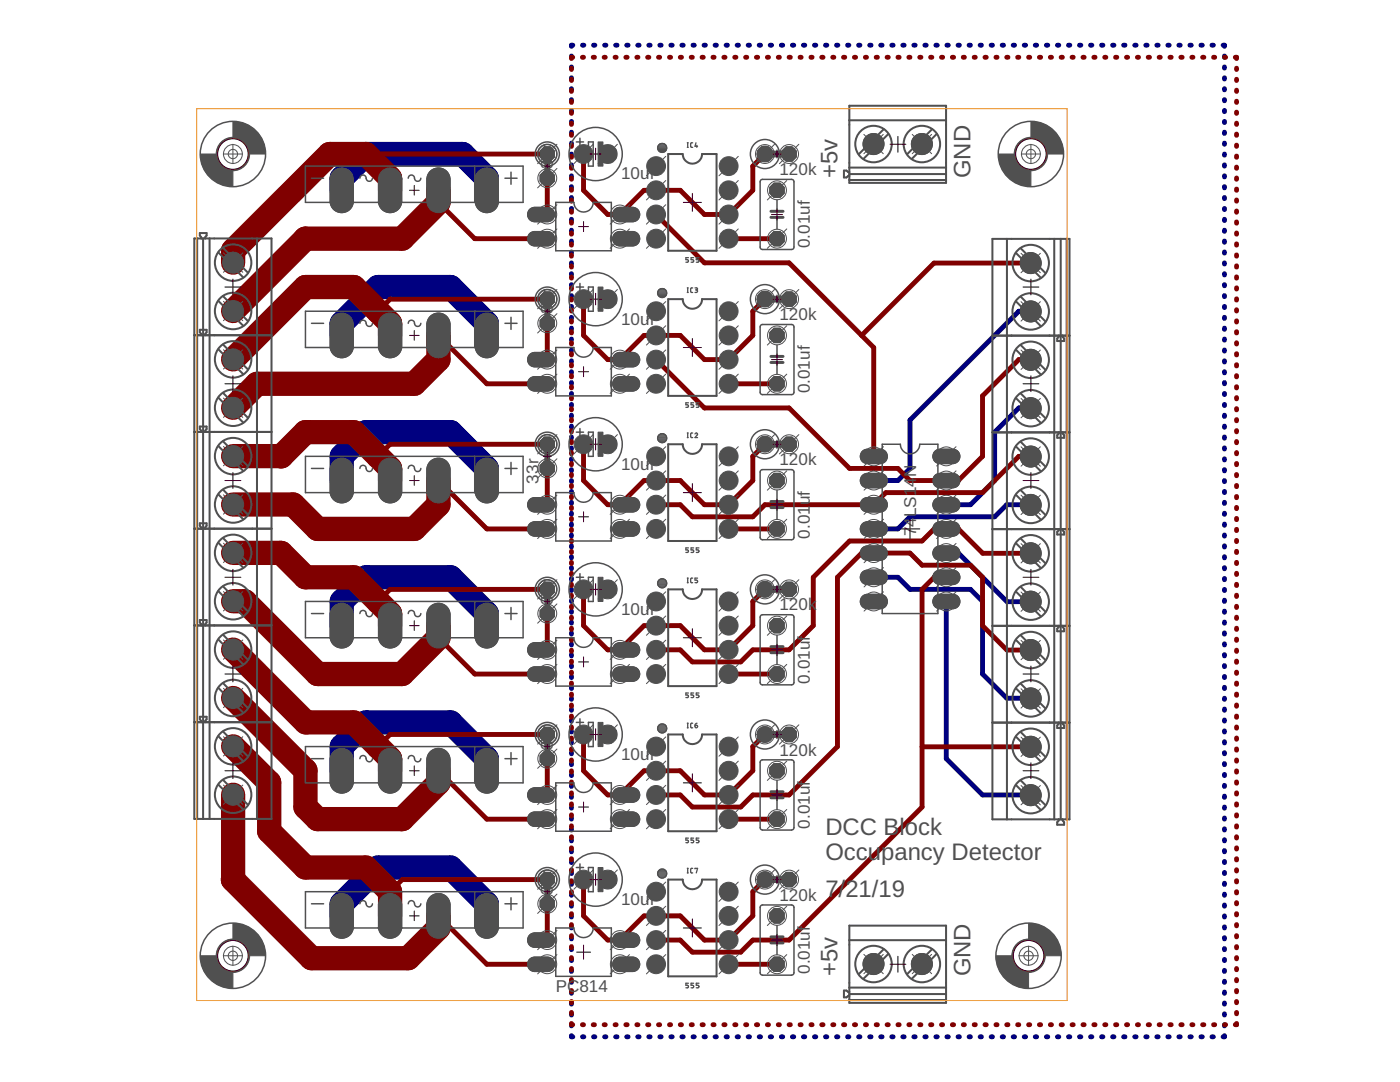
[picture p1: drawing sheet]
<svg xmlns="http://www.w3.org/2000/svg" width="279mm" height="216mm" viewBox="0 0 279 216" stroke-linecap="round" stroke-linejoin="round" font-family="sans-serif">
<defs><g id="words">
<g font-size="4.8" fill="#505050">
<text x="167.1" y="35.6" transform="rotate(-90 167.1 35.6)">+5v</text>
<text x="193.7" y="35.6" transform="rotate(-90 193.7 35.6)">GND</text>
<text x="164.7" y="166.6">DCC Block</text>
<text x="164.7" y="171.7">Occupancy Detector</text>
<text x="164.7" y="178.9">7/21/19</text>
<text x="167.1" y="194.8" transform="rotate(-90 167.1 194.8)">+5v</text>
<text x="193.7" y="194.8" transform="rotate(-90 193.7 194.8)">GND</text>
</g>
<g font-size="3.4" fill="#505050">
<text x="110.3" y="33.7" transform="rotate(-90 110.3 33.7)">33r</text>
<text x="123.9" y="35.8">10uf</text>
<text x="155.6" y="34.9">120k</text>
<text x="161.6" y="49.5" transform="rotate(-90 161.6 49.5)">0.01uf</text>
<text x="110.3" y="62.7" transform="rotate(-90 110.3 62.7)">33r</text>
<text x="123.9" y="64.8">10uf</text>
<text x="155.6" y="63.9">120k</text>
<text x="161.6" y="78.5" transform="rotate(-90 161.6 78.5)">0.01uf</text>
<text x="123.9" y="93.7">10uf</text>
<text x="155.6" y="92.8">120k</text>
<text x="182.8" y="95.2" transform="rotate(-90 182.8 95.2)">N</text>
<text x="107.4" y="96.5" transform="rotate(-90 107.4 96.5)">33r</text>
<text x="161.6" y="107.5" transform="rotate(-90 161.6 107.5)">0.01uf</text>
<text x="182.8" y="107" transform="rotate(-90 182.8 107)">7</text>
<text x="182.8" y="105.1" transform="rotate(-90 182.8 105.1)">4LS14</text>
<text x="110.3" y="120.6" transform="rotate(-90 110.3 120.6)">33r</text>
<text x="123.9" y="122.7">10uf</text>
<text x="155.6" y="121.8">120k</text>
<text x="161.6" y="136.4" transform="rotate(-90 161.6 136.4)">0.01uf</text>
<text x="110.3" y="149.6" transform="rotate(-90 110.3 149.6)">33r</text>
<text x="123.9" y="151.6">10uf</text>
<text x="155.6" y="150.8">120k</text>
<text x="161.6" y="165.4" transform="rotate(-90 161.6 165.4)">0.01uf</text>
<text x="110.3" y="178.5" transform="rotate(-90 110.3 178.5)">33r</text>
<text x="155.6" y="179.7">120k</text>
<text x="123.9" y="180.6">10uf</text>
<text x="110.9" y="198">PC814</text>
<text x="161.6" y="194.3" transform="rotate(-90 161.6 194.3)">0.01uf</text>
</g>
</g></defs>
<g fill="#505050" stroke="#505050" stroke-width=".2">
<path d="M66.7 92a2.34 2.34 0 0 1 3.8 1.6v4.6a2.34 2.34 0 0 1-2.3 2.2 2.34 2.34 0 0 1-2.3-2.2v-4.6l.3-1.1z"/>
<path d="M76.1 92.2a2.34 2.34 0 0 1 2.5-.7 2.34 2.34 0 0 1 1.6 2.1v4.6a2.34 2.34 0 0 1-2.3 2.2 2.34 2.34 0 0 1-2.4-2.2v-4.6l.2-.7z"/>
<path d="M86 92a2.34 2.34 0 0 1 3.8 1.6v4.6a2.34 2.34 0 0 1-2.3 2.2 2.34 2.34 0 0 1-2.3-2.2v-4.6l.3-1.1z"/>
<path d="M95.4 92.2a2.34 2.34 0 0 1 2.5-.7 2.34 2.34 0 0 1 1.6 2.1v4.6a2.34 2.34 0 0 1-2.3 2.2 2.34 2.34 0 0 1-2.4-2.2v-4.6l.2-.7z"/>
<path d="M172 90.1l.4-.3 .6-.2h2.8a1.46 1.46 0 0 1 1.3 1.5 1.46 1.46 0 0 1-1.3 1.4h-2.8a1.46 1.46 0 0 1-1-2.4z"/>
<path d="M172 95l.4-.4 .6-.2h2.8a1.46 1.46 0 0 1 1.3 1.5 1.46 1.46 0 0 1-1.3 1.4h-2.8a1.46 1.46 0 0 1-1-2.3z"/>
<path d="M172 119.1l.4-.4 .6-.1h2.8a1.46 1.46 0 0 1 1.3 1.4 1.46 1.46 0 0 1-1.3 1.5h-2.8a1.46 1.46 0 0 1-1-2.4z"/>
<path d="M186.5 119.1l.4-.4 .6-.1h2.8a1.46 1.46 0 0 1 1.3 1.4 1.46 1.46 0 0 1-1.3 1.5h-2.8a1.46 1.46 0 0 1-1-2.4z"/>
<path d="M172 99.8l.4-.4 .6-.1h2.8a1.46 1.46 0 0 1 1.3 1.4 1.46 1.46 0 0 1-1.3 1.5h-2.8a1.46 1.46 0 0 1-1-2.4z"/>
<path d="M172 104.6l.4-.3 .6-.2h2.8a1.46 1.46 0 0 1 1.3 1.4 1.46 1.46 0 0 1-1.3 1.5h-2.8a1.46 1.46 0 0 1-1-2.4z"/>
<path d="M172 114.3l.4-.4 .6-.2h2.8a1.46 1.46 0 0 1 1.3 1.5 1.46 1.46 0 0 1-1.3 1.4h-2.8a1.46 1.46 0 0 1-1-2.3z"/>
<path d="M172 109.5l.4-.4 .6-.2h2.8a1.46 1.46 0 0 1 1.3 1.5 1.46 1.46 0 0 1-1.3 1.4h-2.8a1.46 1.46 0 0 1-1-2.3z"/>
<path d="M186.5 114.3l.4-.4 .6-.2h2.8a1.46 1.46 0 0 1 1.3 1.5 1.46 1.46 0 0 1-1.3 1.4h-2.8a1.46 1.46 0 0 1-1-2.3z"/>
<path d="M186.5 109.5l.4-.4 .6-.2h2.8a1.46 1.46 0 0 1 1.3 1.5 1.46 1.46 0 0 1-1.3 1.4h-2.8a1.46 1.46 0 0 1-1-2.3z"/>
<path d="M186.5 104.6l.4-.3 .6-.2h2.8a1.46 1.46 0 0 1 1.3 1.4 1.46 1.46 0 0 1-1.3 1.5h-2.8a1.46 1.46 0 0 1-1-2.4z"/>
<path d="M186.5 99.8l.4-.4 .6-.1h2.8a1.46 1.46 0 0 1 1.3 1.4 1.46 1.46 0 0 1-1.3 1.5h-2.8a1.46 1.46 0 0 1-1-2.4z"/>
<path d="M186.5 95l.4-.4 .6-.2h2.8a1.46 1.46 0 0 1 1.3 1.5 1.46 1.46 0 0 1-1.3 1.4h-2.8a1.46 1.46 0 0 1-1-2.3z"/>
<path d="M186.5 90.1l.4-.3 .6-.2h2.8a1.46 1.46 0 0 1 1.3 1.5 1.46 1.46 0 0 1-1.3 1.4h-2.8a1.46 1.46 0 0 1-1-2.4z"/>
<path d="M105.6 99.8l.4-.4 .6-.1h2.8a1.46 1.46 0 0 1 1.3 1.4 1.46 1.46 0 0 1-1.3 1.5h-2.8a1.46 1.46 0 0 1-1-2.4z"/>
<path d="M105.6 104.6l.4-.3 .6-.2h2.8a1.46 1.46 0 0 1 1.3 1.4 1.46 1.46 0 0 1-1.3 1.5h-2.8a1.46 1.46 0 0 1-1-2.4z"/>
<path d="M122.6 104.6l.4-.3 .6-.2h2.8a1.46 1.46 0 0 1 1.3 1.4 1.46 1.46 0 0 1-1.3 1.5h-2.8a1.46 1.46 0 0 1-1-2.4z"/>
<path d="M122.6 99.8l.4-.4 .6-.1h2.8a1.46 1.46 0 0 1 1.3 1.4 1.46 1.46 0 0 1-1.3 1.5h-2.8a1.46 1.46 0 0 1-1-2.4z"/>
<path d="M66.4 63.3a2.34 2.34 0 0 1 2.5-.7 2.34 2.34 0 0 1 1.6 2v4.7a2.34 2.34 0 0 1-2.3 2.1 2.34 2.34 0 0 1-2.3-2.1v-4.7l.1-.7z"/>
<path d="M76.3 63a2.34 2.34 0 0 1 3.9 1.6v4.7a2.34 2.34 0 0 1-2.3 2.1 2.34 2.34 0 0 1-2.4-2.1v-4.7l.4-1z"/>
<path d="M85.7 63.3a2.34 2.34 0 0 1 2.5-.7 2.34 2.34 0 0 1 1.6 2v4.7a2.34 2.34 0 0 1-2.3 2.1 2.34 2.34 0 0 1-2.3-2.1v-4.7l.1-.7z"/>
<path d="M95.4 63.3a2.34 2.34 0 0 1 2.5-.7 2.34 2.34 0 0 1 1.6 2v4.7a2.34 2.34 0 0 1-2.3 2.1 2.34 2.34 0 0 1-2.4-2.1v-4.7l.2-.7z"/>
<path d="M105.6 70.8l.4-.3 .6-.2h2.8a1.46 1.46 0 0 1 1.3 1.5 1.46 1.46 0 0 1-1.3 1.4h-2.8a1.46 1.46 0 0 1-1-2.4z"/>
<path d="M105.6 75.7l.4-.4 .6-.2h2.8a1.46 1.46 0 0 1 1.3 1.5 1.46 1.46 0 0 1-1.3 1.4h-2.8a1.46 1.46 0 0 1-1-2.3z"/>
<path d="M122.6 75.7l.4-.4 .6-.2h2.8a1.46 1.46 0 0 1 1.3 1.5 1.46 1.46 0 0 1-1.3 1.4h-2.8a1.46 1.46 0 0 1-1-2.3z"/>
<path d="M122.6 70.8l.4-.3 .6-.2h2.8a1.46 1.46 0 0 1 1.3 1.5 1.46 1.46 0 0 1-1.3 1.4h-2.8a1.46 1.46 0 0 1-1-2.4z"/>
<path d="M66.4 34.3a2.34 2.34 0 0 1 2.5-.7 2.34 2.34 0 0 1 1.6 2v4.7a2.34 2.34 0 0 1-2.3 2.1 2.34 2.34 0 0 1-2.3-2.1v-4.7l.1-.7z"/>
<path d="M76.1 34.3a2.34 2.34 0 0 1 2.5-.7 2.34 2.34 0 0 1 1.6 2v4.7a2.34 2.34 0 0 1-2.3 2.1 2.34 2.34 0 0 1-2.4-2.1v-4.7l.2-.7z"/>
<path d="M85.7 34.3a2.34 2.34 0 0 1 2.5-.7 2.34 2.34 0 0 1 1.6 2v4.7a2.34 2.34 0 0 1-2.3 2.1 2.34 2.34 0 0 1-2.3-2.1v-4.7l.1-.7z"/>
<path d="M95.4 34.3a2.34 2.34 0 0 1 2.5-.7 2.34 2.34 0 0 1 1.6 2v4.7a2.34 2.34 0 0 1-2.3 2.1 2.34 2.34 0 0 1-2.4-2.1v-4.7l.2-.7z"/>
<path d="M105.6 41.9l.4-.4 .6-.1h2.8a1.46 1.46 0 0 1 1.3 1.4 1.46 1.46 0 0 1-1.3 1.5h-2.8a1.46 1.46 0 0 1-1-2.4z"/>
<path d="M105.6 46.7l.4-.3 .6-.2h2.8a1.46 1.46 0 0 1 1.3 1.4 1.46 1.46 0 0 1-1.3 1.5h-2.8a1.46 1.46 0 0 1-1-2.4z"/>
<path d="M122.6 46.7l.4-.3 .6-.2h2.8a1.46 1.46 0 0 1 1.3 1.4 1.46 1.46 0 0 1-1.3 1.5h-2.8a1.46 1.46 0 0 1-1-2.4z"/>
<path d="M122.6 41.9l.4-.4 .6-.1h2.8a1.46 1.46 0 0 1 1.3 1.4 1.46 1.46 0 0 1-1.3 1.5h-2.8a1.46 1.46 0 0 1-1-2.4z"/>
<path d="M66.4 121.2a2.34 2.34 0 0 1 2.5-.7 2.34 2.34 0 0 1 1.6 2v4.7a2.34 2.34 0 0 1-2.3 2.1 2.34 2.34 0 0 1-2.3-2.1v-4.7l.1-.7z"/>
<path d="M76.1 121.2a2.34 2.34 0 0 1 2.5-.7 2.34 2.34 0 0 1 1.6 2v4.7a2.34 2.34 0 0 1-2.3 2.1 2.34 2.34 0 0 1-2.4-2.1v-4.7l.2-.7z"/>
<path d="M85.7 121.2a2.34 2.34 0 0 1 2.5-.7 2.34 2.34 0 0 1 1.6 2v4.7a2.34 2.34 0 0 1-2.3 2.1 2.34 2.34 0 0 1-2.3-2.1v-4.7l.1-.7z"/>
<path d="M95.4 121.2a2.34 2.34 0 0 1 2.5-.7 2.34 2.34 0 0 1 1.6 2v4.7a2.34 2.34 0 0 1-2.3 2.1 2.34 2.34 0 0 1-2.4-2.1v-4.7l.2-.7z"/>
<path d="M105.6 128.8l.4-.4 .6-.2h2.8a1.46 1.46 0 0 1 1.3 1.5 1.46 1.46 0 0 1-1.3 1.4h-2.8a1.46 1.46 0 0 1-1-2.3z"/>
<path d="M105.6 133.6l.4-.4 .6-.1h2.8a1.46 1.46 0 0 1 1.3 1.4 1.46 1.46 0 0 1-1.3 1.5h-2.8a1.46 1.46 0 0 1-1-2.4z"/>
<path d="M122.6 133.6l.4-.4 .6-.1h2.8a1.46 1.46 0 0 1 1.3 1.4 1.46 1.46 0 0 1-1.3 1.5h-2.8a1.46 1.46 0 0 1-1-2.4z"/>
<path d="M122.6 128.8l.4-.4 .6-.2h2.8a1.46 1.46 0 0 1 1.3 1.5 1.46 1.46 0 0 1-1.3 1.4h-2.8a1.46 1.46 0 0 1-1-2.3z"/>
<path d="M66.4 150.1a2.34 2.34 0 0 1 2.5-.7 2.34 2.34 0 0 1 1.6 2.1v4.6a2.34 2.34 0 0 1-2.3 2.2 2.34 2.34 0 0 1-2.3-2.2v-4.6l.1-.7z"/>
<path d="M76.3 149.9a2.34 2.34 0 0 1 3.9 1.6v4.6a2.34 2.34 0 0 1-2.3 2.2 2.34 2.34 0 0 1-2.4-2.2v-4.6l.4-1.1z"/>
<path d="M85.7 150.1a2.34 2.34 0 0 1 2.5-.7 2.34 2.34 0 0 1 1.6 2.1v4.6a2.34 2.34 0 0 1-2.3 2.2 2.34 2.34 0 0 1-2.3-2.2v-4.6l.1-.7z"/>
<path d="M95.4 150.1a2.34 2.34 0 0 1 2.5-.7 2.34 2.34 0 0 1 1.6 2.1v4.6a2.34 2.34 0 0 1-2.3 2.2 2.34 2.34 0 0 1-2.4-2.2v-4.6l.2-.7z"/>
<path d="M105.6 157.7l.4-.3 .6-.2h2.8a1.46 1.46 0 0 1 1.3 1.4 1.46 1.46 0 0 1-1.3 1.5h-2.8a1.46 1.46 0 0 1-1-2.4z"/>
<path d="M105.6 162.5l.4-.3 .6-.2h2.8a1.46 1.46 0 0 1 1.3 1.5 1.46 1.46 0 0 1-1.3 1.4h-2.8a1.46 1.46 0 0 1-1-2.4z"/>
<path d="M122.6 162.5l.4-.3 .6-.2h2.8a1.46 1.46 0 0 1 1.3 1.5 1.46 1.46 0 0 1-1.3 1.4h-2.8a1.46 1.46 0 0 1-1-2.4z"/>
<path d="M122.6 157.7l.4-.3 .6-.2h2.8a1.46 1.46 0 0 1 1.3 1.4 1.46 1.46 0 0 1-1.3 1.5h-2.8a1.46 1.46 0 0 1-1-2.4z"/>
<path d="M66.4 179.1a2.34 2.34 0 0 1 2.5-.7 2.34 2.34 0 0 1 1.6 2v4.7a2.34 2.34 0 0 1-2.3 2.1 2.34 2.34 0 0 1-2.3-2.1v-4.7l.1-.7z"/>
<path d="M76.3 178.8a2.34 2.34 0 0 1 3.9 1.6v4.7a2.34 2.34 0 0 1-2.3 2.1 2.34 2.34 0 0 1-2.4-2.1v-4.7l.4-1z"/>
<path d="M85.7 179.1a2.34 2.34 0 0 1 2.5-.7 2.34 2.34 0 0 1 1.6 2v4.7a2.34 2.34 0 0 1-2.3 2.1 2.34 2.34 0 0 1-2.3-2.1v-4.7l.1-.7z"/>
<path d="M95.4 179.1a2.34 2.34 0 0 1 2.5-.7 2.34 2.34 0 0 1 1.6 2v4.7a2.34 2.34 0 0 1-2.3 2.1 2.34 2.34 0 0 1-2.4-2.1v-4.7l.2-.7z"/>
<path d="M105.6 186.7l.4-.4 .6-.2h2.8a1.46 1.46 0 0 1 1.3 1.5 1.46 1.46 0 0 1-1.3 1.4h-2.8a1.46 1.46 0 0 1-1-2.3z"/>
<path d="M105.6 191.5l.4-.4 .6-.1h2.8a1.46 1.46 0 0 1 1.3 1.4 1.46 1.46 0 0 1-1.3 1.5h-2.8a1.46 1.46 0 0 1-1-2.4z"/>
<path d="M122.6 191.5l.4-.4 .6-.1h2.8a1.46 1.46 0 0 1 1.3 1.4 1.46 1.46 0 0 1-1.3 1.5h-2.8a1.46 1.46 0 0 1-1-2.4z"/>
<path d="M122.6 186.7l.4-.4 .6-.2h2.8a1.46 1.46 0 0 1 1.3 1.5 1.46 1.46 0 0 1-1.3 1.4h-2.8a1.46 1.46 0 0 1-1-2.3z"/>
<circle cx="121.3" cy="88.6" r="1.86"/>
<circle cx="155.1" cy="105.5" r="1.56"/>
<circle cx="155.1" cy="95.9" r="1.56"/>
<circle cx="109.2" cy="88.6" r="1.56"/>
<circle cx="109.2" cy="93.5" r="1.56"/>
<circle cx="152.7" cy="88.6" r="1.56"/>
<circle cx="157.5" cy="88.6" r="1.56"/>
<circle cx="121.3" cy="59.7" r="1.86"/>
<circle cx="155.1" cy="76.6" r="1.56"/>
<circle cx="155.1" cy="66.9" r="1.56"/>
<circle cx="109.2" cy="59.7" r="1.56"/>
<circle cx="109.2" cy="64.5" r="1.56"/>
<circle cx="152.7" cy="59.7" r="1.56"/>
<circle cx="157.5" cy="59.7" r="1.56"/>
<circle cx="121.3" cy="30.7" r="1.86"/>
<circle cx="155.1" cy="47.6" r="1.56"/>
<circle cx="155.1" cy="38" r="1.56"/>
<circle cx="109.2" cy="30.7" r="1.56"/>
<circle cx="109.2" cy="35.6" r="1.56"/>
<circle cx="152.7" cy="30.7" r="1.56"/>
<circle cx="157.5" cy="30.7" r="1.56"/>
<circle cx="121.3" cy="117.6" r="1.86"/>
<circle cx="155.1" cy="134.5" r="1.56"/>
<circle cx="155.1" cy="124.8" r="1.56"/>
<circle cx="109.2" cy="117.6" r="1.56"/>
<circle cx="109.2" cy="122.4" r="1.56"/>
<circle cx="152.7" cy="117.6" r="1.56"/>
<circle cx="157.5" cy="117.6" r="1.56"/>
<circle cx="121.3" cy="146.6" r="1.86"/>
<circle cx="155.1" cy="163.4" r="1.56"/>
<circle cx="155.1" cy="153.8" r="1.56"/>
<circle cx="109.2" cy="146.6" r="1.56"/>
<circle cx="109.2" cy="151.4" r="1.56"/>
<circle cx="152.7" cy="146.6" r="1.56"/>
<circle cx="157.5" cy="146.6" r="1.56"/>
<circle cx="121.3" cy="175.5" r="1.86"/>
<circle cx="155.1" cy="192.4" r="1.56"/>
<circle cx="155.1" cy="182.8" r="1.56"/>
<circle cx="109.2" cy="175.5" r="1.56"/>
<circle cx="109.2" cy="180.3" r="1.56"/>
<circle cx="152.7" cy="175.5" r="1.56"/>
<circle cx="157.5" cy="175.5" r="1.56"/>
</g>
<g fill="#505050" stroke="#505050" stroke-width=".2">
<circle cx="116.5" cy="88.6" r="1.71"/>
<circle cx="130.9" cy="91.1" r="1.74"/>
<circle cx="130.9" cy="95.9" r="1.74"/>
<circle cx="145.4" cy="95.9" r="1.74"/>
<circle cx="145.4" cy="91.1" r="1.74"/>
<circle cx="130.9" cy="100.7" r="1.74"/>
<circle cx="130.9" cy="105.5" r="1.74"/>
<circle cx="145.4" cy="100.7" r="1.74"/>
<circle cx="145.4" cy="105.5" r="1.74"/>
<circle cx="46.5" cy="91" r="2.1"/>
<circle cx="46.5" cy="100.7" r="2.1"/>
<circle cx="205.7" cy="81.4" r="2.1"/>
<circle cx="205.7" cy="71.8" r="2.1"/>
<circle cx="174.3" cy="192.4" r="2.1"/>
<circle cx="184" cy="192.4" r="2.1"/>
<circle cx="205.7" cy="120.1" r="2.1"/>
<circle cx="205.7" cy="110.4" r="2.1"/>
<circle cx="205.7" cy="158.7" r="2.1"/>
<circle cx="205.7" cy="149" r="2.1"/>
<circle cx="46.5" cy="190.7" r="3.2"/>
<circle cx="205.3" cy="190.7" r="3.2"/>
<circle cx="130.9" cy="62.1" r="1.74"/>
<circle cx="130.9" cy="66.9" r="1.74"/>
<circle cx="145.4" cy="66.9" r="1.74"/>
<circle cx="145.4" cy="62.1" r="1.74"/>
<circle cx="130.9" cy="71.8" r="1.74"/>
<circle cx="130.9" cy="76.6" r="1.74"/>
<circle cx="145.4" cy="71.8" r="1.74"/>
<circle cx="145.4" cy="76.6" r="1.74"/>
<circle cx="46.5" cy="71.7" r="2.1"/>
<circle cx="46.5" cy="81.4" r="2.1"/>
<circle cx="116.5" cy="59.7" r="1.71"/>
<circle cx="130.9" cy="33.1" r="1.74"/>
<circle cx="130.9" cy="38" r="1.74"/>
<circle cx="145.4" cy="38" r="1.74"/>
<circle cx="145.4" cy="33.1" r="1.74"/>
<circle cx="130.9" cy="42.8" r="1.74"/>
<circle cx="130.9" cy="47.6" r="1.74"/>
<circle cx="145.4" cy="42.8" r="1.74"/>
<circle cx="145.4" cy="47.6" r="1.74"/>
<circle cx="46.5" cy="52.4" r="2.1"/>
<circle cx="46.5" cy="62.1" r="2.1"/>
<circle cx="116.5" cy="30.7" r="1.71"/>
<circle cx="130.9" cy="120" r="1.74"/>
<circle cx="130.9" cy="124.8" r="1.74"/>
<circle cx="145.4" cy="124.8" r="1.74"/>
<circle cx="145.4" cy="120" r="1.74"/>
<circle cx="130.9" cy="129.7" r="1.74"/>
<circle cx="130.9" cy="134.5" r="1.74"/>
<circle cx="145.4" cy="129.7" r="1.74"/>
<circle cx="145.4" cy="134.5" r="1.74"/>
<circle cx="46.5" cy="110.3" r="2.1"/>
<circle cx="46.5" cy="120" r="2.1"/>
<circle cx="116.5" cy="117.6" r="1.71"/>
<circle cx="130.9" cy="149" r="1.74"/>
<circle cx="130.9" cy="153.8" r="1.74"/>
<circle cx="145.4" cy="153.8" r="1.74"/>
<circle cx="145.4" cy="149" r="1.74"/>
<circle cx="130.9" cy="158.6" r="1.74"/>
<circle cx="130.9" cy="163.4" r="1.74"/>
<circle cx="145.4" cy="158.6" r="1.74"/>
<circle cx="145.4" cy="163.4" r="1.74"/>
<circle cx="46.5" cy="129.6" r="2.1"/>
<circle cx="46.5" cy="139.3" r="2.1"/>
<circle cx="116.5" cy="146.6" r="1.71"/>
<circle cx="130.9" cy="177.9" r="1.74"/>
<circle cx="130.9" cy="182.8" r="1.74"/>
<circle cx="145.4" cy="182.8" r="1.74"/>
<circle cx="145.4" cy="177.9" r="1.74"/>
<circle cx="130.9" cy="187.6" r="1.74"/>
<circle cx="130.9" cy="192.4" r="1.74"/>
<circle cx="145.4" cy="187.6" r="1.74"/>
<circle cx="145.4" cy="192.4" r="1.74"/>
<circle cx="46.5" cy="148.9" r="2.1"/>
<circle cx="46.5" cy="158.6" r="2.1"/>
<circle cx="116.5" cy="175.5" r="1.71"/>
<circle cx="205.7" cy="62.1" r="2.1"/>
<circle cx="205.7" cy="52.5" r="2.1"/>
<circle cx="205.7" cy="100.8" r="2.1"/>
<circle cx="205.7" cy="91.1" r="2.1"/>
<circle cx="205.7" cy="139.4" r="2.1"/>
<circle cx="205.7" cy="129.7" r="2.1"/>
<circle cx="205.7" cy="30.7" r="3.2"/>
<circle cx="174.3" cy="28.7" r="2.1"/>
<circle cx="184" cy="28.7" r="2.1"/>
<circle cx="46.5" cy="30.7" r="3.2"/>
</g>
<path d="M68.2 38v-2.4l4.8-4.9h19.3l4.9 4.9v2.4M68.2 66.9v-2.4l7.2-7.2h14.5l7.3 7.2v2.4M68.2 95.9v-4.8l4.8-4.9h16.9l7.3 7.3v2.4M68.2 124.8v-4.8l4.8-4.8h16.9l7.3 7.2v2.4M68.2 153.8v-4.8l4.8-4.9h16.9l7.3 7.3v2.4M68.2 182.8v-2.5l7.2-7.2h14.5l7.3 7.2v2.5" fill="none" stroke="#000080" stroke-width="4.8"/>
<g fill="none" stroke="#000080" stroke-width=".97">
<path d="M114 11.2v.2M114 13.4v.2M114 15.5v.3M114 17.7v.2M114 19.9v.2M114.3 9h-.3v.2M116.2 9h.3M118.4 9h.3M120.7 9h.2M122.9 9h.2M125.1 9h.2M127.3 9h.3"/>
<path d="M129.5 9h.3M131.7 9h.3M133.9 9h.3M136.1 9h.3M138.3 9h.3M140.5 9h.3M142.7 9h.3M144.9 9h.3M147.1 9h.3M149.3 9h.3M151.5 9h.3M153.7 9h.3"/>
<path d="M155.9 9h.3M158.1 9h.3M160.3 9h.3M162.5 9h.3M164.7 9h.3M166.9 9h.3M169.1 9h.3M171.3 9h.3M173.6 9h.2M175.8 9h.2M178 9h.2M180.2 9h.2"/>
<path d="M182.4 9h.2M184.6 9h.2M186.8 9h.2M189 9h.3M191.2 9h.3M193.4 9h.3M195.6 9h.3M197.8 9h.3M200 9h.3M202.2 9h.3M204.4 9h.3M206.6 9h.3"/>
<path d="M208.8 9h.3M211 9h.3M213.2 9h.3M215.4 9h.3M217.6 9h.3M219.8 9h.3M222 9h.3M224.2 9h.3M226.5 9h.2M228.7 9h.2M230.9 9h.2M233.1 9h.2"/>
<path d="M235.3 9h.2M237.5 9h.2M239.7 9h.2M241.9 9h.2M244.1 9h.3v.2M244.4 11.2v.2M244.4 13.4v.2M244.4 15.5v.3M244.4 17.7v.2M244.4 19.9v.2M114 22v.3M114 24.2v.2"/>
<path d="M114 26.4v.2M114 28.6v.2M114 30.7v.3M114 32.9v.2M114 35.1v.2M114 37.2v.3M114 39.4v.2M244.4 22v.3M244.4 24.2v.2M244.4 26.4v.2M244.4 28.6v.2M244.4 30.7v.3"/>
<path d="M244.4 32.9v.2M244.4 35.1v.2M244.4 37.2v.3M244.4 39.4v.2M114 41.6v.2M114 43.8v.2M114 45.9v.3M114 48.1v.2M114 50.3v.2M114 52.5v.2M114 54.6v.3M114 56.8v.2"/>
<path d="M114 59v.2M244.4 41.6v.2M244.4 43.8v.2M244.4 45.9v.3M244.4 48.1v.2M244.4 50.3v.2M244.4 52.5v.2M244.4 54.6v.3M244.4 56.8v.2M244.4 59v.2M114 61.1v.3M114 63.3v.2"/>
<path d="M114 65.5v.2M114 67.6v.3M114 69.8v.3M114 72v.2M114 74.2v.2M114 76.3v.3M114 78.5v.2M205.7 62.1h-2.4l-21.7 21.7v9.7l-2.4 2.4h-4.8M244.4 61.1v.3M244.4 63.3v.2M244.4 65.5v.2M244.4 67.6v.3"/>
<path d="M244.4 69.8v.3M244.4 72v.2M244.4 74.2v.2M244.4 76.3v.3M244.4 78.5v.2M114 80.7v.2M114 82.8v.3M114 85v.3M114 87.2v.2M114 89.4v.2M114 91.5v.3M114 93.7v.3"/>
<path d="M114 95.9v.2M114 98v.3M205.7 81.4h-2.4l-4.8 4.8v9.7l-4.8 4.8h-4.9M244.4 80.7v.2M244.4 82.8v.3M244.4 85v.3M244.4 87.2v.2M244.4 89.4v.2M244.4 91.5v.3M244.4 93.7v.3M244.4 95.9v.2M244.4 98v.3"/>
<path d="M114 100.2v.3M114 102.4v.2M114 104.6v.2M114 106.7v.3M114 108.9v.3M114 111.1v.2M114 113.3v.2M114 115.4v.3M114 117.6v.2M114 119.8v.2M174.4 115.2h4.8l2.4 2.4h12.1l2.4 2.4v14.5l4.8 4.8 4.8 .1M188.8 110.4h2.5l9.7 9.7h4.7"/>
<path d="M205.7 100.8l-4.8-.1-2.4 2.4h-16.9l-2.4 2.4h-4.8M244.4 100.2v.3M244.4 102.4v.2M244.4 104.6v.2M244.4 106.7v.3M244.4 108.9v.3M244.4 111.1v.2M244.4 113.3v.2M244.4 115.4v.3M244.4 117.6v.2M244.4 119.8v.2M114 121.9v.3"/>
<path d="M114 124.1v.3M114 126.3v.2M114 128.5v.2M114 130.6v.3M114 132.8v.2M114 135v.2M114 137.1v.3M114 139.3v.3M188.8 120v31.4l7.3 7.2 9.6 .1M244.4 121.9v.3M244.4 124.1v.3M244.4 126.3v.2"/>
<path d="M244.4 128.5v.2M244.4 130.6v.3M244.4 132.8v.2M244.4 135v.2M244.4 137.1v.3M244.4 139.3v.3M114 141.5v.2M114 143.7v.2M114 145.8v.3M114 148v.3M114 150.2v.2M114 152.4v.2"/>
<path d="M114 154.5v.3M114 156.7v.2M114 158.9v.2M244.4 141.5v.2M244.4 143.7v.2M244.4 145.8v.3M244.4 148v.3M244.4 150.2v.2M244.4 152.4v.2M244.4 154.5v.3M244.4 156.7v.2M244.4 158.9v.2"/>
<path d="M114 161v.3M114 163.2v.2M114 165.4v.2M114 167.6v.2M114 169.7v.3M114 171.9v.2M114 174.1v.2M114 176.2v.3M114 178.4v.2M244.4 161v.3M244.4 163.2v.2M244.4 165.4v.2"/>
<path d="M244.4 167.6v.2M244.4 169.7v.3M244.4 171.9v.2M244.4 174.1v.2M244.4 176.2v.3M244.4 178.4v.2M114 180.6v.2M114 182.8v.2M114 184.9v.3M114 187.1v.2M114 189.3v.2M114 191.4v.3"/>
<path d="M114 193.6v.2M114 195.8v.2M114 198v.2M244.4 180.6v.2M244.4 182.8v.2M244.4 184.9v.3M244.4 187.1v.2M244.4 189.3v.2M244.4 191.4v.3M244.4 193.6v.2M244.4 195.8v.2M244.4 198v.2"/>
<path d="M114 200.1v.3M114 202.3v.2M114 204.5v.2M114 206.7v.2h.3M116.2 206.9h.3M118.4 206.9h.3M120.7 206.9h.2M122.9 206.9h.2M125.1 206.9h.2M127.3 206.9h.3M129.5 206.9h.3M131.7 206.9h.3"/>
<path d="M133.9 206.9h.3M136.1 206.9h.3M138.3 206.9h.3M140.5 206.9h.3M142.7 206.9h.3M144.9 206.9h.3M147.1 206.9h.3M149.3 206.9h.3M151.5 206.9h.3M153.7 206.9h.3M155.9 206.9h.3M158.1 206.9h.3"/>
<path d="M160.3 206.9h.3M162.5 206.9h.3M164.7 206.9h.3M166.9 206.9h.3M169.1 206.9h.3M171.3 206.9h.3M173.6 206.9h.2M175.8 206.9h.2M178 206.9h.2M180.2 206.9h.2M182.4 206.9h.2M184.6 206.9h.2"/>
<path d="M186.8 206.9h.2M189 206.9h.3M191.2 206.9h.3M193.4 206.9h.3M195.6 206.9h.3M197.8 206.9h.3M200 206.9h.3M202.2 206.9h.3M204.4 206.9h.3M206.6 206.9h.3M208.8 206.9h.3M211 206.9h.3"/>
<path d="M213.2 206.9h.3M215.4 206.9h.3M217.6 206.9h.3M219.8 206.9h.3M222 206.9h.3M224.2 206.9h.3M226.5 206.9h.2M228.7 206.9h.2M230.9 206.9h.2M233.1 206.9h.2M235.3 206.9h.2M237.5 206.9h.2"/>
<path d="M239.7 206.9h.2M241.9 206.9h.2M244.4 200.1v.3M244.4 202.3v.2M244.4 204.5v.2M244.4 206.7v.2h-.3"/>
</g>
<path d="M68.2 93.7v4.3" fill="none" stroke="#008000" stroke-width="4.3"/>
<circle cx="68.2" cy="95.9" r="1.42" fill="#fff" stroke="#000" stroke-width=".2"/>
<path d="M77.9 93.7v4.3" fill="none" stroke="#008000" stroke-width="4.3"/>
<circle cx="77.9" cy="95.9" r="1.42" fill="#fff" stroke="#000" stroke-width=".2"/>
<path d="M87.5 93.7v4.3" fill="none" stroke="#008000" stroke-width="4.3"/>
<circle cx="87.5" cy="95.9" r="1.42" fill="#fff" stroke="#000" stroke-width=".2"/>
<path d="M97.2 93.7v4.3" fill="none" stroke="#008000" stroke-width="4.3"/>
<circle cx="97.2" cy="95.9" r="1.42" fill="#fff" stroke="#000" stroke-width=".2"/>
<circle cx="121.3" cy="88.6" r="1.65" fill="#008000" stroke="#008000" stroke-width=".2"/>
<circle cx="121.3" cy="88.6" r=".76" fill="#fff" stroke="#000" stroke-width=".2"/>
<circle cx="116.5" cy="88.6" r="1.52" fill="#008000" stroke="#008000" stroke-width=".2"/>
<circle cx="116.5" cy="88.6" r=".76" fill="#fff" stroke="#000" stroke-width=".2"/>
<circle cx="155.1" cy="105.5" r="1.35" fill="#008000" stroke="#008000" stroke-width=".2"/>
<circle cx="155.1" cy="105.5" r=".76" fill="#fff" stroke="#000" stroke-width=".2"/>
<circle cx="155.1" cy="95.9" r="1.35" fill="#008000" stroke="#008000" stroke-width=".2"/>
<circle cx="155.1" cy="95.9" r=".76" fill="#fff" stroke="#000" stroke-width=".2"/>
<path d="M173.1 91.1h2.5" fill="none" stroke="#008000" stroke-width="2.5"/>
<circle cx="174.4" cy="91.1" r=".76" fill="#fff" stroke="#000" stroke-width=".2"/>
<path d="M173.1 95.9h2.5" fill="none" stroke="#008000" stroke-width="2.5"/>
<circle cx="174.4" cy="95.9" r=".76" fill="#fff" stroke="#000" stroke-width=".2"/>
<path d="M173.1 120h2.5" fill="none" stroke="#008000" stroke-width="2.5"/>
<circle cx="174.4" cy="120" r=".76" fill="#fff" stroke="#000" stroke-width=".2"/>
<path d="M187.6 120h2.5" fill="none" stroke="#008000" stroke-width="2.5"/>
<circle cx="188.8" cy="120" r=".76" fill="#fff" stroke="#000" stroke-width=".2"/>
<path d="M173.1 100.7h2.5" fill="none" stroke="#008000" stroke-width="2.5"/>
<circle cx="174.4" cy="100.7" r=".76" fill="#fff" stroke="#000" stroke-width=".2"/>
<path d="M173.1 105.5h2.5" fill="none" stroke="#008000" stroke-width="2.5"/>
<circle cx="174.4" cy="105.5" r=".76" fill="#fff" stroke="#000" stroke-width=".2"/>
<path d="M173.1 115.2h2.5" fill="none" stroke="#008000" stroke-width="2.5"/>
<circle cx="174.4" cy="115.2" r=".76" fill="#fff" stroke="#000" stroke-width=".2"/>
<path d="M173.1 110.4h2.5" fill="none" stroke="#008000" stroke-width="2.5"/>
<circle cx="174.4" cy="110.4" r=".76" fill="#fff" stroke="#000" stroke-width=".2"/>
<path d="M187.6 115.2h2.5" fill="none" stroke="#008000" stroke-width="2.5"/>
<circle cx="188.8" cy="115.2" r=".76" fill="#fff" stroke="#000" stroke-width=".2"/>
<path d="M187.6 110.4h2.5" fill="none" stroke="#008000" stroke-width="2.5"/>
<circle cx="188.8" cy="110.4" r=".76" fill="#fff" stroke="#000" stroke-width=".2"/>
<path d="M187.6 105.5h2.5" fill="none" stroke="#008000" stroke-width="2.5"/>
<circle cx="188.8" cy="105.5" r=".76" fill="#fff" stroke="#000" stroke-width=".2"/>
<path d="M187.6 100.7h2.5" fill="none" stroke="#008000" stroke-width="2.5"/>
<circle cx="188.8" cy="100.7" r=".76" fill="#fff" stroke="#000" stroke-width=".2"/>
<path d="M187.6 95.9h2.5" fill="none" stroke="#008000" stroke-width="2.5"/>
<circle cx="188.8" cy="95.9" r=".76" fill="#fff" stroke="#000" stroke-width=".2"/>
<path d="M187.6 91.1h2.5" fill="none" stroke="#008000" stroke-width="2.5"/>
<circle cx="188.8" cy="91.1" r=".76" fill="#fff" stroke="#000" stroke-width=".2"/>
<circle cx="130.9" cy="91.1" r="1.55" fill="#008000" stroke="#008000" stroke-width=".2"/>
<circle cx="130.9" cy="91.1" r=".76" fill="#fff" stroke="#000" stroke-width=".2"/>
<circle cx="130.9" cy="95.9" r="1.55" fill="#008000" stroke="#008000" stroke-width=".2"/>
<circle cx="130.9" cy="95.9" r=".76" fill="#fff" stroke="#000" stroke-width=".2"/>
<circle cx="145.4" cy="95.9" r="1.55" fill="#008000" stroke="#008000" stroke-width=".2"/>
<circle cx="145.4" cy="95.9" r=".76" fill="#fff" stroke="#000" stroke-width=".2"/>
<circle cx="145.4" cy="91.1" r="1.55" fill="#008000" stroke="#008000" stroke-width=".2"/>
<circle cx="145.4" cy="91.1" r=".76" fill="#fff" stroke="#000" stroke-width=".2"/>
<circle cx="130.9" cy="100.7" r="1.55" fill="#008000" stroke="#008000" stroke-width=".2"/>
<circle cx="130.9" cy="100.7" r=".76" fill="#fff" stroke="#000" stroke-width=".2"/>
<circle cx="130.9" cy="105.5" r="1.55" fill="#008000" stroke="#008000" stroke-width=".2"/>
<circle cx="130.9" cy="105.5" r=".76" fill="#fff" stroke="#000" stroke-width=".2"/>
<circle cx="145.4" cy="100.7" r="1.55" fill="#008000" stroke="#008000" stroke-width=".2"/>
<circle cx="145.4" cy="100.7" r=".76" fill="#fff" stroke="#000" stroke-width=".2"/>
<circle cx="145.4" cy="105.5" r="1.55" fill="#008000" stroke="#008000" stroke-width=".2"/>
<circle cx="145.4" cy="105.5" r=".76" fill="#fff" stroke="#000" stroke-width=".2"/>
<path d="M106.7 100.7h2.5" fill="none" stroke="#008000" stroke-width="2.5"/>
<circle cx="109.2" cy="100.7" r=".76" fill="#fff" stroke="#000" stroke-width=".2"/>
<path d="M106.7 105.5h2.5" fill="none" stroke="#008000" stroke-width="2.5"/>
<circle cx="109.2" cy="105.5" r=".76" fill="#fff" stroke="#000" stroke-width=".2"/>
<path d="M123.7 105.5h2.5" fill="none" stroke="#008000" stroke-width="2.5"/>
<circle cx="123.7" cy="105.5" r=".76" fill="#fff" stroke="#000" stroke-width=".2"/>
<path d="M123.7 100.7h2.5" fill="none" stroke="#008000" stroke-width="2.5"/>
<circle cx="123.7" cy="100.7" r=".76" fill="#fff" stroke="#000" stroke-width=".2"/>
<circle cx="109.2" cy="88.6" r="1.35" fill="#008000" stroke="#008000" stroke-width=".2"/>
<circle cx="109.2" cy="88.6" r=".76" fill="#fff" stroke="#000" stroke-width=".2"/>
<circle cx="109.2" cy="93.5" r="1.35" fill="#008000" stroke="#008000" stroke-width=".2"/>
<circle cx="109.2" cy="93.5" r=".76" fill="#fff" stroke="#000" stroke-width=".2"/>
<circle cx="152.7" cy="88.6" r="1.35" fill="#008000" stroke="#008000" stroke-width=".2"/>
<circle cx="152.7" cy="88.6" r=".76" fill="#fff" stroke="#000" stroke-width=".2"/>
<circle cx="157.5" cy="88.6" r="1.35" fill="#008000" stroke="#008000" stroke-width=".2"/>
<circle cx="157.5" cy="88.6" r=".76" fill="#fff" stroke="#000" stroke-width=".2"/>
<circle cx="46.5" cy="91" r="1.91" fill="#008000" stroke="#008000" stroke-width=".2"/>
<circle cx="46.5" cy="91" r="1.23" fill="#fff" stroke="#000" stroke-width=".2"/>
<circle cx="46.5" cy="100.7" r="1.91" fill="#008000" stroke="#008000" stroke-width=".2"/>
<circle cx="46.5" cy="100.7" r="1.23" fill="#fff" stroke="#000" stroke-width=".2"/>
<circle cx="205.7" cy="81.4" r="1.91" fill="#008000" stroke="#008000" stroke-width=".2"/>
<circle cx="205.7" cy="81.4" r="1.23" fill="#fff" stroke="#000" stroke-width=".2"/>
<circle cx="205.7" cy="71.8" r="1.91" fill="#008000" stroke="#008000" stroke-width=".2"/>
<circle cx="205.7" cy="71.8" r="1.23" fill="#fff" stroke="#000" stroke-width=".2"/>
<circle cx="174.3" cy="192.4" r="1.91" fill="#008000" stroke="#008000" stroke-width=".2"/>
<circle cx="174.3" cy="192.4" r="1.23" fill="#fff" stroke="#000" stroke-width=".2"/>
<circle cx="184" cy="192.4" r="1.91" fill="#008000" stroke="#008000" stroke-width=".2"/>
<circle cx="184" cy="192.4" r="1.23" fill="#fff" stroke="#000" stroke-width=".2"/>
<circle cx="205.7" cy="120.1" r="1.91" fill="#008000" stroke="#008000" stroke-width=".2"/>
<circle cx="205.7" cy="120.1" r="1.23" fill="#fff" stroke="#000" stroke-width=".2"/>
<circle cx="205.7" cy="110.4" r="1.91" fill="#008000" stroke="#008000" stroke-width=".2"/>
<circle cx="205.7" cy="110.4" r="1.23" fill="#fff" stroke="#000" stroke-width=".2"/>
<circle cx="205.7" cy="158.7" r="1.91" fill="#008000" stroke="#008000" stroke-width=".2"/>
<circle cx="205.7" cy="158.7" r="1.23" fill="#fff" stroke="#000" stroke-width=".2"/>
<circle cx="205.7" cy="149" r="1.91" fill="#008000" stroke="#008000" stroke-width=".2"/>
<circle cx="205.7" cy="149" r="1.23" fill="#fff" stroke="#000" stroke-width=".2"/>
<path d="M68.2 64.8v4.3" fill="none" stroke="#008000" stroke-width="4.3"/>
<circle cx="68.2" cy="66.9" r="1.42" fill="#fff" stroke="#000" stroke-width=".2"/>
<path d="M77.9 64.8v4.3" fill="none" stroke="#008000" stroke-width="4.3"/>
<circle cx="77.9" cy="66.9" r="1.42" fill="#fff" stroke="#000" stroke-width=".2"/>
<path d="M87.5 64.8v4.3" fill="none" stroke="#008000" stroke-width="4.3"/>
<circle cx="87.5" cy="66.9" r="1.42" fill="#fff" stroke="#000" stroke-width=".2"/>
<path d="M97.2 64.8v4.3" fill="none" stroke="#008000" stroke-width="4.3"/>
<circle cx="97.2" cy="66.9" r="1.42" fill="#fff" stroke="#000" stroke-width=".2"/>
<path d="M106.7 71.8h2.5" fill="none" stroke="#008000" stroke-width="2.5"/>
<circle cx="109.2" cy="71.8" r=".76" fill="#fff" stroke="#000" stroke-width=".2"/>
<path d="M106.7 76.6h2.5" fill="none" stroke="#008000" stroke-width="2.5"/>
<circle cx="109.2" cy="76.6" r=".76" fill="#fff" stroke="#000" stroke-width=".2"/>
<path d="M123.7 76.6h2.5" fill="none" stroke="#008000" stroke-width="2.5"/>
<circle cx="123.7" cy="76.6" r=".76" fill="#fff" stroke="#000" stroke-width=".2"/>
<path d="M123.7 71.8h2.5" fill="none" stroke="#008000" stroke-width="2.5"/>
<circle cx="123.7" cy="71.8" r=".76" fill="#fff" stroke="#000" stroke-width=".2"/>
<circle cx="130.9" cy="62.1" r="1.55" fill="#008000" stroke="#008000" stroke-width=".2"/>
<circle cx="130.9" cy="62.1" r=".76" fill="#fff" stroke="#000" stroke-width=".2"/>
<circle cx="130.9" cy="66.9" r="1.55" fill="#008000" stroke="#008000" stroke-width=".2"/>
<circle cx="130.9" cy="66.9" r=".76" fill="#fff" stroke="#000" stroke-width=".2"/>
<circle cx="145.4" cy="66.9" r="1.55" fill="#008000" stroke="#008000" stroke-width=".2"/>
<circle cx="145.4" cy="66.9" r=".76" fill="#fff" stroke="#000" stroke-width=".2"/>
<circle cx="145.4" cy="62.1" r="1.55" fill="#008000" stroke="#008000" stroke-width=".2"/>
<circle cx="145.4" cy="62.1" r=".76" fill="#fff" stroke="#000" stroke-width=".2"/>
<circle cx="130.9" cy="71.8" r="1.55" fill="#008000" stroke="#008000" stroke-width=".2"/>
<circle cx="130.9" cy="71.8" r=".76" fill="#fff" stroke="#000" stroke-width=".2"/>
<circle cx="130.9" cy="76.6" r="1.55" fill="#008000" stroke="#008000" stroke-width=".2"/>
<circle cx="130.9" cy="76.6" r=".76" fill="#fff" stroke="#000" stroke-width=".2"/>
<circle cx="145.4" cy="71.8" r="1.55" fill="#008000" stroke="#008000" stroke-width=".2"/>
<circle cx="145.4" cy="71.8" r=".76" fill="#fff" stroke="#000" stroke-width=".2"/>
<circle cx="145.4" cy="76.6" r="1.55" fill="#008000" stroke="#008000" stroke-width=".2"/>
<circle cx="145.4" cy="76.6" r=".76" fill="#fff" stroke="#000" stroke-width=".2"/>
<circle cx="46.5" cy="71.7" r="1.91" fill="#008000" stroke="#008000" stroke-width=".2"/>
<circle cx="46.5" cy="71.7" r="1.23" fill="#fff" stroke="#000" stroke-width=".2"/>
<circle cx="46.5" cy="81.4" r="1.91" fill="#008000" stroke="#008000" stroke-width=".2"/>
<circle cx="46.5" cy="81.4" r="1.23" fill="#fff" stroke="#000" stroke-width=".2"/>
<circle cx="121.3" cy="59.7" r="1.65" fill="#008000" stroke="#008000" stroke-width=".2"/>
<circle cx="121.3" cy="59.7" r=".76" fill="#fff" stroke="#000" stroke-width=".2"/>
<circle cx="116.5" cy="59.7" r="1.52" fill="#008000" stroke="#008000" stroke-width=".2"/>
<circle cx="116.5" cy="59.7" r=".76" fill="#fff" stroke="#000" stroke-width=".2"/>
<circle cx="155.1" cy="76.6" r="1.35" fill="#008000" stroke="#008000" stroke-width=".2"/>
<circle cx="155.1" cy="76.6" r=".76" fill="#fff" stroke="#000" stroke-width=".2"/>
<circle cx="155.1" cy="66.9" r="1.35" fill="#008000" stroke="#008000" stroke-width=".2"/>
<circle cx="155.1" cy="66.9" r=".76" fill="#fff" stroke="#000" stroke-width=".2"/>
<circle cx="109.2" cy="59.7" r="1.35" fill="#008000" stroke="#008000" stroke-width=".2"/>
<circle cx="109.2" cy="59.7" r=".76" fill="#fff" stroke="#000" stroke-width=".2"/>
<circle cx="109.2" cy="64.5" r="1.35" fill="#008000" stroke="#008000" stroke-width=".2"/>
<circle cx="109.2" cy="64.5" r=".76" fill="#fff" stroke="#000" stroke-width=".2"/>
<circle cx="152.7" cy="59.7" r="1.35" fill="#008000" stroke="#008000" stroke-width=".2"/>
<circle cx="152.7" cy="59.7" r=".76" fill="#fff" stroke="#000" stroke-width=".2"/>
<circle cx="157.5" cy="59.7" r="1.35" fill="#008000" stroke="#008000" stroke-width=".2"/>
<circle cx="157.5" cy="59.7" r=".76" fill="#fff" stroke="#000" stroke-width=".2"/>
<path d="M68.2 35.8v4.3" fill="none" stroke="#008000" stroke-width="4.3"/>
<circle cx="68.2" cy="38" r="1.42" fill="#fff" stroke="#000" stroke-width=".2"/>
<path d="M77.9 35.8v4.3" fill="none" stroke="#008000" stroke-width="4.3"/>
<circle cx="77.9" cy="38" r="1.42" fill="#fff" stroke="#000" stroke-width=".2"/>
<path d="M87.5 35.8v4.3" fill="none" stroke="#008000" stroke-width="4.3"/>
<circle cx="87.5" cy="38" r="1.42" fill="#fff" stroke="#000" stroke-width=".2"/>
<path d="M97.2 35.8v4.3" fill="none" stroke="#008000" stroke-width="4.3"/>
<circle cx="97.2" cy="38" r="1.42" fill="#fff" stroke="#000" stroke-width=".2"/>
<path d="M106.7 42.8h2.5" fill="none" stroke="#008000" stroke-width="2.5"/>
<circle cx="109.2" cy="42.8" r=".76" fill="#fff" stroke="#000" stroke-width=".2"/>
<path d="M106.7 47.6h2.5" fill="none" stroke="#008000" stroke-width="2.5"/>
<circle cx="109.2" cy="47.6" r=".76" fill="#fff" stroke="#000" stroke-width=".2"/>
<path d="M123.7 47.6h2.5" fill="none" stroke="#008000" stroke-width="2.5"/>
<circle cx="123.7" cy="47.6" r=".76" fill="#fff" stroke="#000" stroke-width=".2"/>
<path d="M123.7 42.8h2.5" fill="none" stroke="#008000" stroke-width="2.5"/>
<circle cx="123.7" cy="42.8" r=".76" fill="#fff" stroke="#000" stroke-width=".2"/>
<circle cx="130.9" cy="33.1" r="1.55" fill="#008000" stroke="#008000" stroke-width=".2"/>
<circle cx="130.9" cy="33.1" r=".76" fill="#fff" stroke="#000" stroke-width=".2"/>
<circle cx="130.9" cy="38" r="1.55" fill="#008000" stroke="#008000" stroke-width=".2"/>
<circle cx="130.9" cy="38" r=".76" fill="#fff" stroke="#000" stroke-width=".2"/>
<circle cx="145.4" cy="38" r="1.55" fill="#008000" stroke="#008000" stroke-width=".2"/>
<circle cx="145.4" cy="38" r=".76" fill="#fff" stroke="#000" stroke-width=".2"/>
<circle cx="145.4" cy="33.1" r="1.55" fill="#008000" stroke="#008000" stroke-width=".2"/>
<circle cx="145.4" cy="33.1" r=".76" fill="#fff" stroke="#000" stroke-width=".2"/>
<circle cx="130.9" cy="42.8" r="1.55" fill="#008000" stroke="#008000" stroke-width=".2"/>
<circle cx="130.9" cy="42.8" r=".76" fill="#fff" stroke="#000" stroke-width=".2"/>
<circle cx="130.9" cy="47.6" r="1.55" fill="#008000" stroke="#008000" stroke-width=".2"/>
<circle cx="130.9" cy="47.6" r=".76" fill="#fff" stroke="#000" stroke-width=".2"/>
<circle cx="145.4" cy="42.8" r="1.55" fill="#008000" stroke="#008000" stroke-width=".2"/>
<circle cx="145.4" cy="42.8" r=".76" fill="#fff" stroke="#000" stroke-width=".2"/>
<circle cx="145.4" cy="47.6" r="1.55" fill="#008000" stroke="#008000" stroke-width=".2"/>
<circle cx="145.4" cy="47.6" r=".76" fill="#fff" stroke="#000" stroke-width=".2"/>
<circle cx="46.5" cy="52.4" r="1.91" fill="#008000" stroke="#008000" stroke-width=".2"/>
<circle cx="46.5" cy="52.4" r="1.23" fill="#fff" stroke="#000" stroke-width=".2"/>
<circle cx="46.5" cy="62.1" r="1.91" fill="#008000" stroke="#008000" stroke-width=".2"/>
<circle cx="46.5" cy="62.1" r="1.23" fill="#fff" stroke="#000" stroke-width=".2"/>
<circle cx="121.3" cy="30.7" r="1.65" fill="#008000" stroke="#008000" stroke-width=".2"/>
<circle cx="121.3" cy="30.7" r=".76" fill="#fff" stroke="#000" stroke-width=".2"/>
<circle cx="116.5" cy="30.7" r="1.52" fill="#008000" stroke="#008000" stroke-width=".2"/>
<circle cx="116.5" cy="30.7" r=".76" fill="#fff" stroke="#000" stroke-width=".2"/>
<circle cx="155.1" cy="47.6" r="1.35" fill="#008000" stroke="#008000" stroke-width=".2"/>
<circle cx="155.1" cy="47.6" r=".76" fill="#fff" stroke="#000" stroke-width=".2"/>
<circle cx="155.1" cy="38" r="1.35" fill="#008000" stroke="#008000" stroke-width=".2"/>
<circle cx="155.1" cy="38" r=".76" fill="#fff" stroke="#000" stroke-width=".2"/>
<circle cx="109.2" cy="30.7" r="1.35" fill="#008000" stroke="#008000" stroke-width=".2"/>
<circle cx="109.2" cy="30.7" r=".76" fill="#fff" stroke="#000" stroke-width=".2"/>
<circle cx="109.2" cy="35.6" r="1.35" fill="#008000" stroke="#008000" stroke-width=".2"/>
<circle cx="109.2" cy="35.6" r=".76" fill="#fff" stroke="#000" stroke-width=".2"/>
<circle cx="152.7" cy="30.7" r="1.35" fill="#008000" stroke="#008000" stroke-width=".2"/>
<circle cx="152.7" cy="30.7" r=".76" fill="#fff" stroke="#000" stroke-width=".2"/>
<circle cx="157.5" cy="30.7" r="1.35" fill="#008000" stroke="#008000" stroke-width=".2"/>
<circle cx="157.5" cy="30.7" r=".76" fill="#fff" stroke="#000" stroke-width=".2"/>
<path d="M68.2 122.7v4.3" fill="none" stroke="#008000" stroke-width="4.3"/>
<circle cx="68.2" cy="124.8" r="1.42" fill="#fff" stroke="#000" stroke-width=".2"/>
<path d="M77.9 122.7v4.3" fill="none" stroke="#008000" stroke-width="4.3"/>
<circle cx="77.9" cy="124.8" r="1.42" fill="#fff" stroke="#000" stroke-width=".2"/>
<path d="M87.5 122.7v4.3" fill="none" stroke="#008000" stroke-width="4.3"/>
<circle cx="87.5" cy="124.8" r="1.42" fill="#fff" stroke="#000" stroke-width=".2"/>
<path d="M97.2 122.7v4.3" fill="none" stroke="#008000" stroke-width="4.3"/>
<circle cx="97.2" cy="124.8" r="1.42" fill="#fff" stroke="#000" stroke-width=".2"/>
<path d="M106.7 129.7h2.5" fill="none" stroke="#008000" stroke-width="2.5"/>
<circle cx="109.2" cy="129.7" r=".76" fill="#fff" stroke="#000" stroke-width=".2"/>
<path d="M106.7 134.5h2.5" fill="none" stroke="#008000" stroke-width="2.5"/>
<circle cx="109.2" cy="134.5" r=".76" fill="#fff" stroke="#000" stroke-width=".2"/>
<path d="M123.7 134.5h2.5" fill="none" stroke="#008000" stroke-width="2.5"/>
<circle cx="123.7" cy="134.5" r=".76" fill="#fff" stroke="#000" stroke-width=".2"/>
<path d="M123.7 129.7h2.5" fill="none" stroke="#008000" stroke-width="2.5"/>
<circle cx="123.7" cy="129.7" r=".76" fill="#fff" stroke="#000" stroke-width=".2"/>
<circle cx="130.9" cy="120" r="1.55" fill="#008000" stroke="#008000" stroke-width=".2"/>
<circle cx="130.9" cy="120" r=".76" fill="#fff" stroke="#000" stroke-width=".2"/>
<circle cx="130.9" cy="124.8" r="1.55" fill="#008000" stroke="#008000" stroke-width=".2"/>
<circle cx="130.9" cy="124.8" r=".76" fill="#fff" stroke="#000" stroke-width=".2"/>
<circle cx="145.4" cy="124.8" r="1.55" fill="#008000" stroke="#008000" stroke-width=".2"/>
<circle cx="145.4" cy="124.8" r=".76" fill="#fff" stroke="#000" stroke-width=".2"/>
<circle cx="145.4" cy="120" r="1.55" fill="#008000" stroke="#008000" stroke-width=".2"/>
<circle cx="145.4" cy="120" r=".76" fill="#fff" stroke="#000" stroke-width=".2"/>
<circle cx="130.9" cy="129.7" r="1.55" fill="#008000" stroke="#008000" stroke-width=".2"/>
<circle cx="130.9" cy="129.7" r=".76" fill="#fff" stroke="#000" stroke-width=".2"/>
<circle cx="130.9" cy="134.5" r="1.55" fill="#008000" stroke="#008000" stroke-width=".2"/>
<circle cx="130.9" cy="134.5" r=".76" fill="#fff" stroke="#000" stroke-width=".2"/>
<circle cx="145.4" cy="129.7" r="1.55" fill="#008000" stroke="#008000" stroke-width=".2"/>
<circle cx="145.4" cy="129.7" r=".76" fill="#fff" stroke="#000" stroke-width=".2"/>
<circle cx="145.4" cy="134.5" r="1.55" fill="#008000" stroke="#008000" stroke-width=".2"/>
<circle cx="145.4" cy="134.5" r=".76" fill="#fff" stroke="#000" stroke-width=".2"/>
<circle cx="46.5" cy="110.3" r="1.91" fill="#008000" stroke="#008000" stroke-width=".2"/>
<circle cx="46.5" cy="110.3" r="1.23" fill="#fff" stroke="#000" stroke-width=".2"/>
<circle cx="46.5" cy="120" r="1.91" fill="#008000" stroke="#008000" stroke-width=".2"/>
<circle cx="46.5" cy="120" r="1.23" fill="#fff" stroke="#000" stroke-width=".2"/>
<circle cx="121.3" cy="117.6" r="1.65" fill="#008000" stroke="#008000" stroke-width=".2"/>
<circle cx="121.3" cy="117.6" r=".76" fill="#fff" stroke="#000" stroke-width=".2"/>
<circle cx="116.5" cy="117.6" r="1.52" fill="#008000" stroke="#008000" stroke-width=".2"/>
<circle cx="116.5" cy="117.6" r=".76" fill="#fff" stroke="#000" stroke-width=".2"/>
<circle cx="155.1" cy="134.5" r="1.35" fill="#008000" stroke="#008000" stroke-width=".2"/>
<circle cx="155.1" cy="134.5" r=".76" fill="#fff" stroke="#000" stroke-width=".2"/>
<circle cx="155.1" cy="124.8" r="1.35" fill="#008000" stroke="#008000" stroke-width=".2"/>
<circle cx="155.1" cy="124.8" r=".76" fill="#fff" stroke="#000" stroke-width=".2"/>
<circle cx="109.2" cy="117.6" r="1.35" fill="#008000" stroke="#008000" stroke-width=".2"/>
<circle cx="109.2" cy="117.6" r=".76" fill="#fff" stroke="#000" stroke-width=".2"/>
<circle cx="109.2" cy="122.4" r="1.35" fill="#008000" stroke="#008000" stroke-width=".2"/>
<circle cx="109.2" cy="122.4" r=".76" fill="#fff" stroke="#000" stroke-width=".2"/>
<circle cx="152.7" cy="117.6" r="1.35" fill="#008000" stroke="#008000" stroke-width=".2"/>
<circle cx="152.7" cy="117.6" r=".76" fill="#fff" stroke="#000" stroke-width=".2"/>
<circle cx="157.5" cy="117.6" r="1.35" fill="#008000" stroke="#008000" stroke-width=".2"/>
<circle cx="157.5" cy="117.6" r=".76" fill="#fff" stroke="#000" stroke-width=".2"/>
<path d="M68.2 151.7v4.2" fill="none" stroke="#008000" stroke-width="4.3"/>
<circle cx="68.2" cy="153.8" r="1.42" fill="#fff" stroke="#000" stroke-width=".2"/>
<path d="M77.9 151.7v4.2" fill="none" stroke="#008000" stroke-width="4.3"/>
<circle cx="77.9" cy="153.8" r="1.42" fill="#fff" stroke="#000" stroke-width=".2"/>
<path d="M87.5 151.7v4.2" fill="none" stroke="#008000" stroke-width="4.3"/>
<circle cx="87.5" cy="153.8" r="1.42" fill="#fff" stroke="#000" stroke-width=".2"/>
<path d="M97.2 151.7v4.2" fill="none" stroke="#008000" stroke-width="4.3"/>
<circle cx="97.2" cy="153.8" r="1.42" fill="#fff" stroke="#000" stroke-width=".2"/>
<path d="M106.7 158.6h2.5" fill="none" stroke="#008000" stroke-width="2.5"/>
<circle cx="109.2" cy="158.6" r=".76" fill="#fff" stroke="#000" stroke-width=".2"/>
<path d="M106.7 163.4h2.5" fill="none" stroke="#008000" stroke-width="2.5"/>
<circle cx="109.2" cy="163.4" r=".76" fill="#fff" stroke="#000" stroke-width=".2"/>
<path d="M123.7 163.4h2.5" fill="none" stroke="#008000" stroke-width="2.5"/>
<circle cx="123.7" cy="163.4" r=".76" fill="#fff" stroke="#000" stroke-width=".2"/>
<path d="M123.7 158.6h2.5" fill="none" stroke="#008000" stroke-width="2.5"/>
<circle cx="123.7" cy="158.6" r=".76" fill="#fff" stroke="#000" stroke-width=".2"/>
<circle cx="130.9" cy="149" r="1.55" fill="#008000" stroke="#008000" stroke-width=".2"/>
<circle cx="130.9" cy="149" r=".76" fill="#fff" stroke="#000" stroke-width=".2"/>
<circle cx="130.9" cy="153.8" r="1.55" fill="#008000" stroke="#008000" stroke-width=".2"/>
<circle cx="130.9" cy="153.8" r=".76" fill="#fff" stroke="#000" stroke-width=".2"/>
<circle cx="145.4" cy="153.8" r="1.55" fill="#008000" stroke="#008000" stroke-width=".2"/>
<circle cx="145.4" cy="153.8" r=".76" fill="#fff" stroke="#000" stroke-width=".2"/>
<circle cx="145.4" cy="149" r="1.55" fill="#008000" stroke="#008000" stroke-width=".2"/>
<circle cx="145.4" cy="149" r=".76" fill="#fff" stroke="#000" stroke-width=".2"/>
<circle cx="130.9" cy="158.6" r="1.55" fill="#008000" stroke="#008000" stroke-width=".2"/>
<circle cx="130.9" cy="158.6" r=".76" fill="#fff" stroke="#000" stroke-width=".2"/>
<circle cx="130.9" cy="163.4" r="1.55" fill="#008000" stroke="#008000" stroke-width=".2"/>
<circle cx="130.9" cy="163.4" r=".76" fill="#fff" stroke="#000" stroke-width=".2"/>
<circle cx="145.4" cy="158.6" r="1.55" fill="#008000" stroke="#008000" stroke-width=".2"/>
<circle cx="145.4" cy="158.6" r=".76" fill="#fff" stroke="#000" stroke-width=".2"/>
<circle cx="145.4" cy="163.4" r="1.55" fill="#008000" stroke="#008000" stroke-width=".2"/>
<circle cx="145.4" cy="163.4" r=".76" fill="#fff" stroke="#000" stroke-width=".2"/>
<circle cx="46.5" cy="129.6" r="1.91" fill="#008000" stroke="#008000" stroke-width=".2"/>
<circle cx="46.5" cy="129.6" r="1.23" fill="#fff" stroke="#000" stroke-width=".2"/>
<circle cx="46.5" cy="139.3" r="1.91" fill="#008000" stroke="#008000" stroke-width=".2"/>
<circle cx="46.5" cy="139.3" r="1.23" fill="#fff" stroke="#000" stroke-width=".2"/>
<circle cx="121.3" cy="146.6" r="1.65" fill="#008000" stroke="#008000" stroke-width=".2"/>
<circle cx="121.3" cy="146.6" r=".76" fill="#fff" stroke="#000" stroke-width=".2"/>
<circle cx="116.5" cy="146.6" r="1.52" fill="#008000" stroke="#008000" stroke-width=".2"/>
<circle cx="116.5" cy="146.6" r=".76" fill="#fff" stroke="#000" stroke-width=".2"/>
<circle cx="155.1" cy="163.4" r="1.35" fill="#008000" stroke="#008000" stroke-width=".2"/>
<circle cx="155.1" cy="163.4" r=".76" fill="#fff" stroke="#000" stroke-width=".2"/>
<circle cx="155.1" cy="153.8" r="1.35" fill="#008000" stroke="#008000" stroke-width=".2"/>
<circle cx="155.1" cy="153.8" r=".76" fill="#fff" stroke="#000" stroke-width=".2"/>
<circle cx="109.2" cy="146.6" r="1.35" fill="#008000" stroke="#008000" stroke-width=".2"/>
<circle cx="109.2" cy="146.6" r=".76" fill="#fff" stroke="#000" stroke-width=".2"/>
<circle cx="109.2" cy="151.4" r="1.35" fill="#008000" stroke="#008000" stroke-width=".2"/>
<circle cx="109.2" cy="151.4" r=".76" fill="#fff" stroke="#000" stroke-width=".2"/>
<circle cx="152.7" cy="146.6" r="1.35" fill="#008000" stroke="#008000" stroke-width=".2"/>
<circle cx="152.7" cy="146.6" r=".76" fill="#fff" stroke="#000" stroke-width=".2"/>
<circle cx="157.5" cy="146.6" r="1.35" fill="#008000" stroke="#008000" stroke-width=".2"/>
<circle cx="157.5" cy="146.6" r=".76" fill="#fff" stroke="#000" stroke-width=".2"/>
<path d="M68.2 180.6v4.3" fill="none" stroke="#008000" stroke-width="4.3"/>
<circle cx="68.2" cy="182.8" r="1.42" fill="#fff" stroke="#000" stroke-width=".2"/>
<path d="M77.9 180.6v4.3" fill="none" stroke="#008000" stroke-width="4.3"/>
<circle cx="77.9" cy="182.8" r="1.42" fill="#fff" stroke="#000" stroke-width=".2"/>
<path d="M87.5 180.6v4.3" fill="none" stroke="#008000" stroke-width="4.3"/>
<circle cx="87.5" cy="182.8" r="1.42" fill="#fff" stroke="#000" stroke-width=".2"/>
<path d="M97.2 180.6v4.3" fill="none" stroke="#008000" stroke-width="4.3"/>
<circle cx="97.2" cy="182.8" r="1.42" fill="#fff" stroke="#000" stroke-width=".2"/>
<path d="M106.7 187.6h2.5" fill="none" stroke="#008000" stroke-width="2.5"/>
<circle cx="109.2" cy="187.6" r=".76" fill="#fff" stroke="#000" stroke-width=".2"/>
<path d="M106.7 192.4h2.5" fill="none" stroke="#008000" stroke-width="2.5"/>
<circle cx="109.2" cy="192.4" r=".76" fill="#fff" stroke="#000" stroke-width=".2"/>
<path d="M123.7 192.4h2.5" fill="none" stroke="#008000" stroke-width="2.5"/>
<circle cx="123.7" cy="192.4" r=".76" fill="#fff" stroke="#000" stroke-width=".2"/>
<path d="M123.7 187.6h2.5" fill="none" stroke="#008000" stroke-width="2.5"/>
<circle cx="123.7" cy="187.6" r=".76" fill="#fff" stroke="#000" stroke-width=".2"/>
<circle cx="130.9" cy="177.9" r="1.55" fill="#008000" stroke="#008000" stroke-width=".2"/>
<circle cx="130.9" cy="177.9" r=".76" fill="#fff" stroke="#000" stroke-width=".2"/>
<circle cx="130.9" cy="182.8" r="1.55" fill="#008000" stroke="#008000" stroke-width=".2"/>
<circle cx="130.9" cy="182.8" r=".76" fill="#fff" stroke="#000" stroke-width=".2"/>
<circle cx="145.4" cy="182.8" r="1.55" fill="#008000" stroke="#008000" stroke-width=".2"/>
<circle cx="145.4" cy="182.8" r=".76" fill="#fff" stroke="#000" stroke-width=".2"/>
<circle cx="145.4" cy="177.9" r="1.55" fill="#008000" stroke="#008000" stroke-width=".2"/>
<circle cx="145.4" cy="177.9" r=".76" fill="#fff" stroke="#000" stroke-width=".2"/>
<circle cx="130.9" cy="187.6" r="1.55" fill="#008000" stroke="#008000" stroke-width=".2"/>
<circle cx="130.9" cy="187.6" r=".76" fill="#fff" stroke="#000" stroke-width=".2"/>
<circle cx="130.9" cy="192.4" r="1.55" fill="#008000" stroke="#008000" stroke-width=".2"/>
<circle cx="130.9" cy="192.4" r=".76" fill="#fff" stroke="#000" stroke-width=".2"/>
<circle cx="145.4" cy="187.6" r="1.55" fill="#008000" stroke="#008000" stroke-width=".2"/>
<circle cx="145.4" cy="187.6" r=".76" fill="#fff" stroke="#000" stroke-width=".2"/>
<circle cx="145.4" cy="192.4" r="1.55" fill="#008000" stroke="#008000" stroke-width=".2"/>
<circle cx="145.4" cy="192.4" r=".76" fill="#fff" stroke="#000" stroke-width=".2"/>
<circle cx="46.5" cy="148.9" r="1.91" fill="#008000" stroke="#008000" stroke-width=".2"/>
<circle cx="46.5" cy="148.9" r="1.23" fill="#fff" stroke="#000" stroke-width=".2"/>
<circle cx="46.5" cy="158.6" r="1.91" fill="#008000" stroke="#008000" stroke-width=".2"/>
<circle cx="46.5" cy="158.6" r="1.23" fill="#fff" stroke="#000" stroke-width=".2"/>
<circle cx="121.3" cy="175.5" r="1.65" fill="#008000" stroke="#008000" stroke-width=".2"/>
<circle cx="121.3" cy="175.5" r=".76" fill="#fff" stroke="#000" stroke-width=".2"/>
<circle cx="116.5" cy="175.5" r="1.52" fill="#008000" stroke="#008000" stroke-width=".2"/>
<circle cx="116.5" cy="175.5" r=".76" fill="#fff" stroke="#000" stroke-width=".2"/>
<circle cx="155.1" cy="192.4" r="1.35" fill="#008000" stroke="#008000" stroke-width=".2"/>
<circle cx="155.1" cy="192.4" r=".76" fill="#fff" stroke="#000" stroke-width=".2"/>
<circle cx="155.1" cy="182.8" r="1.35" fill="#008000" stroke="#008000" stroke-width=".2"/>
<circle cx="155.1" cy="182.8" r=".76" fill="#fff" stroke="#000" stroke-width=".2"/>
<circle cx="109.2" cy="175.5" r="1.35" fill="#008000" stroke="#008000" stroke-width=".2"/>
<circle cx="109.2" cy="175.5" r=".76" fill="#fff" stroke="#000" stroke-width=".2"/>
<circle cx="109.2" cy="180.3" r="1.35" fill="#008000" stroke="#008000" stroke-width=".2"/>
<circle cx="109.2" cy="180.3" r=".76" fill="#fff" stroke="#000" stroke-width=".2"/>
<circle cx="152.7" cy="175.5" r="1.35" fill="#008000" stroke="#008000" stroke-width=".2"/>
<circle cx="152.7" cy="175.5" r=".76" fill="#fff" stroke="#000" stroke-width=".2"/>
<circle cx="157.5" cy="175.5" r="1.35" fill="#008000" stroke="#008000" stroke-width=".2"/>
<circle cx="157.5" cy="175.5" r=".76" fill="#fff" stroke="#000" stroke-width=".2"/>
<circle cx="205.7" cy="62.1" r="1.91" fill="#008000" stroke="#008000" stroke-width=".2"/>
<circle cx="205.7" cy="62.1" r="1.23" fill="#fff" stroke="#000" stroke-width=".2"/>
<circle cx="205.7" cy="52.5" r="1.91" fill="#008000" stroke="#008000" stroke-width=".2"/>
<circle cx="205.7" cy="52.5" r="1.23" fill="#fff" stroke="#000" stroke-width=".2"/>
<circle cx="205.7" cy="100.8" r="1.91" fill="#008000" stroke="#008000" stroke-width=".2"/>
<circle cx="205.7" cy="100.8" r="1.23" fill="#fff" stroke="#000" stroke-width=".2"/>
<circle cx="205.7" cy="91.1" r="1.91" fill="#008000" stroke="#008000" stroke-width=".2"/>
<circle cx="205.7" cy="91.1" r="1.23" fill="#fff" stroke="#000" stroke-width=".2"/>
<circle cx="205.7" cy="139.4" r="1.91" fill="#008000" stroke="#008000" stroke-width=".2"/>
<circle cx="205.7" cy="139.4" r="1.23" fill="#fff" stroke="#000" stroke-width=".2"/>
<circle cx="205.7" cy="129.7" r="1.91" fill="#008000" stroke="#008000" stroke-width=".2"/>
<circle cx="205.7" cy="129.7" r="1.23" fill="#fff" stroke="#000" stroke-width=".2"/>
<circle cx="174.3" cy="28.7" r="1.91" fill="#008000" stroke="#008000" stroke-width=".2"/>
<circle cx="174.3" cy="28.7" r="1.23" fill="#fff" stroke="#000" stroke-width=".2"/>
<circle cx="184" cy="28.7" r="1.91" fill="#008000" stroke="#008000" stroke-width=".2"/>
<circle cx="184" cy="28.7" r="1.23" fill="#fff" stroke="#000" stroke-width=".2"/>
<g fill="none" stroke="#800000" stroke-width=".97">
<path d="M114 13.6v.3M114 15.8v.3M114 18v.2M114.3 11.4h-.3v.3M116.2 11.4h.3M118.4 11.4h.2M120.6 11.4h.2M122.7 11.4h.3M124.9 11.4h.3M127.1 11.4h.2M129.2 11.4h.3M131.4 11.4h.3"/>
<path d="M133.6 11.4h.2M135.8 11.4h.2M137.9 11.4h.3M140.1 11.4h.3M142.3 11.4h.2M144.5 11.4h.2M146.6 11.4h.3M148.8 11.4h.2M151 11.4h.2M153.1 11.4h.3M155.3 11.4h.3M157.5 11.4h.2"/>
<path d="M159.7 11.4h.2M161.8 11.4h.3M164 11.4h.3M166.2 11.4h.2M168.3 11.4h.3M170.5 11.4h.3M172.7 11.4h.2M174.9 11.4h.2M177 11.4h.3M179.2 11.4h.3M181.4 11.4h.2M183.6 11.4h.2"/>
<path d="M185.7 11.4h.3M187.9 11.4h.2M190.1 11.4h.2M192.2 11.4h.3M194.4 11.4h.2M196.6 11.4h.2M198.8 11.4h.2M200.9 11.4h.3M203.1 11.4h.2M205.3 11.4h.2M207.4 11.4h.3M209.6 11.4h.2"/>
<path d="M211.8 11.4h.2M214 11.4h.2M216.1 11.4h.3M218.3 11.4h.2M220.5 11.4h.2M222.6 11.4h.3M224.8 11.4h.2M227 11.4h.2M229.2 11.4h.2M231.3 11.4h.3M233.5 11.4h.2M235.7 11.4h.2"/>
<path d="M237.8 11.4h.3M240 11.4h.3M242.2 11.4h.2M244.4 11.4h.2M246.5 11.4h.3v.3M246.8 13.6v.3M246.8 15.8v.3M246.8 18v.2M73 30.7h36.2M109.2 35.6v7.2M114 20.2v.2M114 22.4v.2"/>
<path d="M114 24.6v.2M114 26.8v.2M114 29v.2M114 31.1v.3M114 33.3v.3M114 35.5v.3M114 37.7v.3M114 39.9v.3M116.5 30.7v7.3l4.8 4.8h2.4l4.8-4.8h7.3l4.8 4.8h4.8l4.8-4.8v-4.9l2.5-2.4M246.8 20.2v.2M246.8 22.4v.2M246.8 24.6v.2"/>
<path d="M246.8 26.8v.2M246.8 29v.2M246.8 31.1v.3M246.8 33.3v.3M246.8 35.5v.3M246.8 37.7v.3M246.8 39.9v.3M87.5 40.4l7.2 7.2h14.5M109.2 59.7h-31.3l-2.5 2.4M114 42.1v.3M114 44.3v.2M114 46.5v.2"/>
<path d="M114 48.7v.2M114 50.9v.2M114 53v.3M114 55.2v.3M114 57.4v.3M114 59.6v.3M116.5 59.7v7.2l4.8 4.9h2.4l4.8-4.9h7.3l4.8 4.9h4.8l4.8-4.9v-4.8l2.5-2.4M130.9 42.8l9.7 9.7h16.9l16.9 16.8v21.8M145.4 47.6h9.7M205.7 52.5h-19.3l-14.4 14.4M246.8 42.1v.3M246.8 44.3v.2"/>
<path d="M246.8 46.5v.2M246.8 48.7v.2M246.8 50.9v.2M246.8 53v.3M246.8 55.2v.3M246.8 57.4v.3M246.8 59.6v.3M87.5 66.9l9.7 9.7h12M109.2 64.5v7.3M114 61.8v.3M114 64v.3M114 66.2v.2"/>
<path d="M114 68.4v.2M114 70.6v.2M114 72.8v.2M114 75v.2M114 77.2v.2M114 79.3v.3M130.9 71.8l9.7 9.6h16.9l12 12.1h9.7l2.4 2.4h9.7l4.8-4.8v-12.1l7.2-7.2h2.4M145.4 76.6h9.7M246.8 61.8v.3M246.8 64v.3M246.8 66.2v.2M246.8 68.4v.2"/>
<path d="M246.8 70.6v.2M246.8 72.8v.2M246.8 75v.2M246.8 77.2v.2M246.8 79.3v.3M87.5 95.9l9.7 9.6h12M109.2 93.5v7.2M109.2 88.6h-31.3l-2.5 2.5M114 81.5v.3M114 83.7v.3M114 85.9v.3M114 88.1v.2"/>
<path d="M114 90.3v.3M114 92.5v.2M114 94.7v.2M114 96.9v.2M114 99.1v.2M116.5 88.6v7.3l4.8 4.8h2.4l4.8-4.8h7.3l4.8 4.8h4.8l4.8-4.8v-4.8l2.5-2.5M205.7 91.1h-2.4l-7.2 7.2h-19.3l-2.4 2.4h-21.7l-2.5 2.4h-12l-2.4-2.4h-4.9M246.8 81.5v.3M246.8 83.7v.3M246.8 85.9v.3M246.8 88.1v.2M246.8 90.3v.3"/>
<path d="M246.8 92.5v.2M246.8 94.7v.2M246.8 96.9v.2M246.8 99.1v.2M109.2 117.6h-31.3l-2.5 2.4M114 101.2v.3M114 103.4v.3M114 105.6v.3M114 107.8v.3M114 110v.3M114 112.2v.3M114 114.4v.2"/>
<path d="M114 116.6v.2M114 118.8v.2M116.5 117.6v7.2l4.8 4.9h2.4l4.8-4.9h7.3l4.8 4.9h4.8l4.8-4.9v-4.8l2.5-2.4M145.4 105.5h9.7M188.8 115.2h-2.4l-2.4 2.4v43.4l-26.5 26.6h-7.3l-2.4 2.4h-9.6l-2.4-2.4h-4.9M205.7 110.4h-9.6l-4.8-4.9h-4.9l-2.4 2.4h-14.5l-7.2 7.3v9.6l-4.8 4.9h-7.3l-2.4 2.4h-9.6l-2.4-2.4h-4.9M246.8 101.2v.3M246.8 103.4v.3M246.8 105.6v.3M246.8 107.8v.3M246.8 110v.3M246.8 112.2v.3"/>
<path d="M246.8 114.4v.2M246.8 116.6v.2M246.8 118.8v.2M87.5 127.3l7.2 7.2h14.5M109.2 122.4v7.3M114 121v.2M114 123.1v.3M114 125.3v.3M114 127.5v.3M114 129.7v.3M114 131.9v.3M114 134.1v.3"/>
<path d="M114 136.3v.2M114 138.5v.2M145.4 134.5h9.7M205.7 129.7h-4.7l-4.9-4.9v-9.6l-2.4-2.4h-9.7l-2.4-2.4h-9.6l-4.9 4.8v33.8l-9.6 9.6h-7.3l-2.4 2.4h-9.6l-2.4-2.4h-4.9M246.8 121v.2M246.8 123.1v.3M246.8 125.3v.3M246.8 127.5v.3M246.8 129.7v.3M246.8 131.9v.3M246.8 134.1v.3M246.8 136.3v.2"/>
<path d="M246.8 138.5v.2M87.5 153.8l9.7 9.6h12M109.2 151.4v7.2M109.2 146.6h-31.3l-2.5 2.4M114 140.7v.2M114 142.9v.2M114 145.1v.2M114 147.3v.2M114 149.4v.3M114 151.6v.3M114 153.8v.3M114 156v.3"/>
<path d="M114 158.2v.3M116.5 146.6v7.2l4.8 4.8h2.4l4.8-4.8h7.3l4.8 4.8h4.8l4.8-4.8v-4.8l2.5-2.4M184 149h21.7M246.8 140.7v.2M246.8 142.9v.2M246.8 145.1v.2M246.8 147.3v.2M246.8 149.4v.3M246.8 151.6v.3M246.8 153.8v.3M246.8 156v.3M246.8 158.2v.3"/>
<path d="M109.2 175.5h-28.9l-2.4 2.4M114 160.4v.3M114 162.6v.2M114 164.8v.2M114 167v.2M114 169.2v.2M114 171.3v.3M114 173.5v.3M114 175.7v.3M114 177.9v.3M116.5 175.5v7.3l4.8 4.8h2.4l4.8-4.8h7.3l4.8 4.8h4.8l4.8-4.8v-4.9l2.5-2.4M145.4 163.4h9.7"/>
<path d="M246.8 160.4v.3M246.8 162.6v.2M246.8 164.8v.2M246.8 167v.2M246.8 169.2v.2M246.8 171.3v.3M246.8 173.5v.3M246.8 175.7v.3M246.8 177.9v.3M87.5 182.8l9.7 9.6h12M109.2 180.3v7.3M114 180.1v.3"/>
<path d="M114 182.3v.3M114 184.5v.2M114 186.7v.2M114 188.9v.2M114 191.1v.2M114 193.3v.2M114 195.5v.2M114 197.6v.3M114 199.8v.3M145.4 192.4h9.7M246.8 180.1v.3M246.8 182.3v.3"/>
<path d="M246.8 184.5v.2M246.8 186.7v.2M246.8 188.9v.2M246.8 191.1v.2M246.8 193.3v.2M246.8 195.5v.2M246.8 197.6v.3M246.8 199.8v.3M114 202v.3M114 204.2v.3h.3M116.2 204.5h.3M118.4 204.5h.2"/>
<path d="M120.6 204.5h.2M122.7 204.5h.3M124.9 204.5h.3M127.1 204.5h.2M129.2 204.5h.3M131.4 204.5h.3M133.6 204.5h.2M135.8 204.5h.2M137.9 204.5h.3M140.1 204.5h.3M142.3 204.5h.2M144.5 204.5h.2"/>
<path d="M146.6 204.5h.3M148.8 204.5h.2M151 204.5h.2M153.1 204.5h.3M155.3 204.5h.3M157.5 204.5h.2M159.7 204.5h.2M161.8 204.5h.3M164 204.5h.3M166.2 204.5h.2M168.3 204.5h.3M170.5 204.5h.3"/>
<path d="M172.7 204.5h.2M174.9 204.5h.2M177 204.5h.3M179.2 204.5h.3M181.4 204.5h.2M183.6 204.5h.2M185.7 204.5h.3M187.9 204.5h.2M190.1 204.5h.2M192.2 204.5h.3M194.4 204.5h.2M196.6 204.5h.2"/>
<path d="M198.8 204.5h.2M200.9 204.5h.3M203.1 204.5h.2M205.3 204.5h.2M207.4 204.5h.3M209.6 204.5h.2M211.8 204.5h.2M214 204.5h.2M216.1 204.5h.3M218.3 204.5h.2M220.5 204.5h.2M222.6 204.5h.3"/>
<path d="M224.8 204.5h.2M227 204.5h.2M229.2 204.5h.2M231.3 204.5h.3M233.5 204.5h.2M235.7 204.5h.2M237.8 204.5h.3M240 204.5h.3M242.2 204.5h.2M244.4 204.5h.2M246.8 202v.3M246.8 204.2v.3h-.3"/>
</g>
<g fill="none" stroke="#800000" stroke-width="4.8">
<path d="M77.9 38v-2.4l-4.9-4.9h-7.2l-19.3 19.3v2.4M87.5 38v2.4l-7.2 7.2h-19.3M61 47.6l-14.5 14.5M61 47.6h.1M77.9 66.9v-2.4l-7.3-7.2h-9.6l-14.5 14.4M87.5 66.9v4.9l-4.8 4.8h-31.4l-4.8 4.8M46.5 91l9.6 .1 4.9-4.9h9.6l7.3 7.3v2.4M87.5 95.9v4.8l-4.8 4.8h-19.3l-4.9-4.8h-12M46.5 110.3h9.6l4.9 4.9h9.6l7.3 7.2v2.4M46.5 120h2.4l14.5 14.5h16.9l7.2-7.2v-2.5M46.5 129.6l14.5 14.5h9.6l7.3 7.3v2.4M46.5 139.3l14.5 14.4v7.3l2.4 2.4h16.9l7.2-7.2v-2.4"/>
<path d="M46.5 148.9l7.2 7.2v9.8l7.3 7.2h12l4.9 4.8v4.9M46.5 158.6v16.9l15.7 15.7h19.3l6-6v-2.4"/>
</g>
<path d="M68.2 93.7v4.3" fill="none" stroke="#008000" stroke-width="4.3"/>
<circle cx="68.2" cy="95.9" r="1.42" fill="#fff" stroke="#000" stroke-width=".2"/>
<path d="M77.9 93.7v4.3" fill="none" stroke="#008000" stroke-width="4.3"/>
<circle cx="77.9" cy="95.9" r="1.42" fill="#fff" stroke="#000" stroke-width=".2"/>
<path d="M87.5 93.7v4.3" fill="none" stroke="#008000" stroke-width="4.3"/>
<circle cx="87.5" cy="95.9" r="1.42" fill="#fff" stroke="#000" stroke-width=".2"/>
<path d="M97.2 93.7v4.3" fill="none" stroke="#008000" stroke-width="4.3"/>
<circle cx="97.2" cy="95.9" r="1.42" fill="#fff" stroke="#000" stroke-width=".2"/>
<circle cx="121.3" cy="88.6" r="1.65" fill="#008000" stroke="#008000" stroke-width=".2"/>
<circle cx="121.3" cy="88.6" r=".76" fill="#fff" stroke="#000" stroke-width=".2"/>
<circle cx="116.5" cy="88.6" r="1.52" fill="#008000" stroke="#008000" stroke-width=".2"/>
<circle cx="116.5" cy="88.6" r=".76" fill="#fff" stroke="#000" stroke-width=".2"/>
<circle cx="155.1" cy="105.5" r="1.35" fill="#008000" stroke="#008000" stroke-width=".2"/>
<circle cx="155.1" cy="105.5" r=".76" fill="#fff" stroke="#000" stroke-width=".2"/>
<circle cx="155.1" cy="95.9" r="1.35" fill="#008000" stroke="#008000" stroke-width=".2"/>
<circle cx="155.1" cy="95.9" r=".76" fill="#fff" stroke="#000" stroke-width=".2"/>
<path d="M173.1 91.1h2.5" fill="none" stroke="#008000" stroke-width="2.5"/>
<circle cx="174.4" cy="91.1" r=".76" fill="#fff" stroke="#000" stroke-width=".2"/>
<path d="M173.1 95.9h2.5" fill="none" stroke="#008000" stroke-width="2.5"/>
<circle cx="174.4" cy="95.9" r=".76" fill="#fff" stroke="#000" stroke-width=".2"/>
<path d="M173.1 120h2.5" fill="none" stroke="#008000" stroke-width="2.5"/>
<circle cx="174.4" cy="120" r=".76" fill="#fff" stroke="#000" stroke-width=".2"/>
<path d="M187.6 120h2.5" fill="none" stroke="#008000" stroke-width="2.5"/>
<circle cx="188.8" cy="120" r=".76" fill="#fff" stroke="#000" stroke-width=".2"/>
<path d="M173.1 100.7h2.5" fill="none" stroke="#008000" stroke-width="2.5"/>
<circle cx="174.4" cy="100.7" r=".76" fill="#fff" stroke="#000" stroke-width=".2"/>
<path d="M173.1 105.5h2.5" fill="none" stroke="#008000" stroke-width="2.5"/>
<circle cx="174.4" cy="105.5" r=".76" fill="#fff" stroke="#000" stroke-width=".2"/>
<path d="M173.1 115.2h2.5" fill="none" stroke="#008000" stroke-width="2.5"/>
<circle cx="174.4" cy="115.2" r=".76" fill="#fff" stroke="#000" stroke-width=".2"/>
<path d="M173.1 110.4h2.5" fill="none" stroke="#008000" stroke-width="2.5"/>
<circle cx="174.4" cy="110.4" r=".76" fill="#fff" stroke="#000" stroke-width=".2"/>
<path d="M187.6 115.2h2.5" fill="none" stroke="#008000" stroke-width="2.5"/>
<circle cx="188.8" cy="115.2" r=".76" fill="#fff" stroke="#000" stroke-width=".2"/>
<path d="M187.6 110.4h2.5" fill="none" stroke="#008000" stroke-width="2.5"/>
<circle cx="188.8" cy="110.4" r=".76" fill="#fff" stroke="#000" stroke-width=".2"/>
<path d="M187.6 105.5h2.5" fill="none" stroke="#008000" stroke-width="2.5"/>
<circle cx="188.8" cy="105.5" r=".76" fill="#fff" stroke="#000" stroke-width=".2"/>
<path d="M187.6 100.7h2.5" fill="none" stroke="#008000" stroke-width="2.5"/>
<circle cx="188.8" cy="100.7" r=".76" fill="#fff" stroke="#000" stroke-width=".2"/>
<path d="M187.6 95.9h2.5" fill="none" stroke="#008000" stroke-width="2.5"/>
<circle cx="188.8" cy="95.9" r=".76" fill="#fff" stroke="#000" stroke-width=".2"/>
<path d="M187.6 91.1h2.5" fill="none" stroke="#008000" stroke-width="2.5"/>
<circle cx="188.8" cy="91.1" r=".76" fill="#fff" stroke="#000" stroke-width=".2"/>
<circle cx="130.9" cy="91.1" r="1.55" fill="#008000" stroke="#008000" stroke-width=".2"/>
<circle cx="130.9" cy="91.1" r=".76" fill="#fff" stroke="#000" stroke-width=".2"/>
<circle cx="130.9" cy="95.9" r="1.55" fill="#008000" stroke="#008000" stroke-width=".2"/>
<circle cx="130.9" cy="95.9" r=".76" fill="#fff" stroke="#000" stroke-width=".2"/>
<circle cx="145.4" cy="95.9" r="1.55" fill="#008000" stroke="#008000" stroke-width=".2"/>
<circle cx="145.4" cy="95.9" r=".76" fill="#fff" stroke="#000" stroke-width=".2"/>
<circle cx="145.4" cy="91.1" r="1.55" fill="#008000" stroke="#008000" stroke-width=".2"/>
<circle cx="145.4" cy="91.1" r=".76" fill="#fff" stroke="#000" stroke-width=".2"/>
<circle cx="130.9" cy="100.7" r="1.55" fill="#008000" stroke="#008000" stroke-width=".2"/>
<circle cx="130.9" cy="100.7" r=".76" fill="#fff" stroke="#000" stroke-width=".2"/>
<circle cx="130.9" cy="105.5" r="1.55" fill="#008000" stroke="#008000" stroke-width=".2"/>
<circle cx="130.9" cy="105.5" r=".76" fill="#fff" stroke="#000" stroke-width=".2"/>
<circle cx="145.4" cy="100.7" r="1.55" fill="#008000" stroke="#008000" stroke-width=".2"/>
<circle cx="145.4" cy="100.7" r=".76" fill="#fff" stroke="#000" stroke-width=".2"/>
<circle cx="145.4" cy="105.5" r="1.55" fill="#008000" stroke="#008000" stroke-width=".2"/>
<circle cx="145.4" cy="105.5" r=".76" fill="#fff" stroke="#000" stroke-width=".2"/>
<path d="M106.7 100.7h2.5" fill="none" stroke="#008000" stroke-width="2.5"/>
<circle cx="109.2" cy="100.7" r=".76" fill="#fff" stroke="#000" stroke-width=".2"/>
<path d="M106.7 105.5h2.5" fill="none" stroke="#008000" stroke-width="2.5"/>
<circle cx="109.2" cy="105.5" r=".76" fill="#fff" stroke="#000" stroke-width=".2"/>
<path d="M123.7 105.5h2.5" fill="none" stroke="#008000" stroke-width="2.5"/>
<circle cx="123.7" cy="105.5" r=".76" fill="#fff" stroke="#000" stroke-width=".2"/>
<path d="M123.7 100.7h2.5" fill="none" stroke="#008000" stroke-width="2.5"/>
<circle cx="123.7" cy="100.7" r=".76" fill="#fff" stroke="#000" stroke-width=".2"/>
<circle cx="109.2" cy="88.6" r="1.35" fill="#008000" stroke="#008000" stroke-width=".2"/>
<circle cx="109.2" cy="88.6" r=".76" fill="#fff" stroke="#000" stroke-width=".2"/>
<circle cx="109.2" cy="93.5" r="1.35" fill="#008000" stroke="#008000" stroke-width=".2"/>
<circle cx="109.2" cy="93.5" r=".76" fill="#fff" stroke="#000" stroke-width=".2"/>
<circle cx="152.7" cy="88.6" r="1.35" fill="#008000" stroke="#008000" stroke-width=".2"/>
<circle cx="152.7" cy="88.6" r=".76" fill="#fff" stroke="#000" stroke-width=".2"/>
<circle cx="157.5" cy="88.6" r="1.35" fill="#008000" stroke="#008000" stroke-width=".2"/>
<circle cx="157.5" cy="88.6" r=".76" fill="#fff" stroke="#000" stroke-width=".2"/>
<circle cx="46.5" cy="91" r="1.91" fill="#008000" stroke="#008000" stroke-width=".2"/>
<circle cx="46.5" cy="91" r="1.23" fill="#fff" stroke="#000" stroke-width=".2"/>
<circle cx="46.5" cy="100.7" r="1.91" fill="#008000" stroke="#008000" stroke-width=".2"/>
<circle cx="46.5" cy="100.7" r="1.23" fill="#fff" stroke="#000" stroke-width=".2"/>
<circle cx="205.7" cy="81.4" r="1.91" fill="#008000" stroke="#008000" stroke-width=".2"/>
<circle cx="205.7" cy="81.4" r="1.23" fill="#fff" stroke="#000" stroke-width=".2"/>
<circle cx="205.7" cy="71.8" r="1.91" fill="#008000" stroke="#008000" stroke-width=".2"/>
<circle cx="205.7" cy="71.8" r="1.23" fill="#fff" stroke="#000" stroke-width=".2"/>
<circle cx="174.3" cy="192.4" r="1.91" fill="#008000" stroke="#008000" stroke-width=".2"/>
<circle cx="174.3" cy="192.4" r="1.23" fill="#fff" stroke="#000" stroke-width=".2"/>
<circle cx="184" cy="192.4" r="1.91" fill="#008000" stroke="#008000" stroke-width=".2"/>
<circle cx="184" cy="192.4" r="1.23" fill="#fff" stroke="#000" stroke-width=".2"/>
<circle cx="205.7" cy="120.1" r="1.91" fill="#008000" stroke="#008000" stroke-width=".2"/>
<circle cx="205.7" cy="120.1" r="1.23" fill="#fff" stroke="#000" stroke-width=".2"/>
<circle cx="205.7" cy="110.4" r="1.91" fill="#008000" stroke="#008000" stroke-width=".2"/>
<circle cx="205.7" cy="110.4" r="1.23" fill="#fff" stroke="#000" stroke-width=".2"/>
<circle cx="205.7" cy="158.7" r="1.91" fill="#008000" stroke="#008000" stroke-width=".2"/>
<circle cx="205.7" cy="158.7" r="1.23" fill="#fff" stroke="#000" stroke-width=".2"/>
<circle cx="205.7" cy="149" r="1.91" fill="#008000" stroke="#008000" stroke-width=".2"/>
<circle cx="205.7" cy="149" r="1.23" fill="#fff" stroke="#000" stroke-width=".2"/>
<path d="M68.2 64.8v4.3" fill="none" stroke="#008000" stroke-width="4.3"/>
<circle cx="68.2" cy="66.9" r="1.42" fill="#fff" stroke="#000" stroke-width=".2"/>
<path d="M77.9 64.8v4.3" fill="none" stroke="#008000" stroke-width="4.3"/>
<circle cx="77.9" cy="66.9" r="1.42" fill="#fff" stroke="#000" stroke-width=".2"/>
<path d="M87.5 64.8v4.3" fill="none" stroke="#008000" stroke-width="4.3"/>
<circle cx="87.5" cy="66.9" r="1.42" fill="#fff" stroke="#000" stroke-width=".2"/>
<path d="M97.2 64.8v4.3" fill="none" stroke="#008000" stroke-width="4.3"/>
<circle cx="97.2" cy="66.9" r="1.42" fill="#fff" stroke="#000" stroke-width=".2"/>
<path d="M106.7 71.8h2.5" fill="none" stroke="#008000" stroke-width="2.5"/>
<circle cx="109.2" cy="71.8" r=".76" fill="#fff" stroke="#000" stroke-width=".2"/>
<path d="M106.7 76.6h2.5" fill="none" stroke="#008000" stroke-width="2.5"/>
<circle cx="109.2" cy="76.6" r=".76" fill="#fff" stroke="#000" stroke-width=".2"/>
<path d="M123.7 76.6h2.5" fill="none" stroke="#008000" stroke-width="2.5"/>
<circle cx="123.7" cy="76.6" r=".76" fill="#fff" stroke="#000" stroke-width=".2"/>
<path d="M123.7 71.8h2.5" fill="none" stroke="#008000" stroke-width="2.5"/>
<circle cx="123.7" cy="71.8" r=".76" fill="#fff" stroke="#000" stroke-width=".2"/>
<circle cx="130.9" cy="62.1" r="1.55" fill="#008000" stroke="#008000" stroke-width=".2"/>
<circle cx="130.9" cy="62.1" r=".76" fill="#fff" stroke="#000" stroke-width=".2"/>
<circle cx="130.9" cy="66.9" r="1.55" fill="#008000" stroke="#008000" stroke-width=".2"/>
<circle cx="130.9" cy="66.9" r=".76" fill="#fff" stroke="#000" stroke-width=".2"/>
<circle cx="145.4" cy="66.9" r="1.55" fill="#008000" stroke="#008000" stroke-width=".2"/>
<circle cx="145.4" cy="66.9" r=".76" fill="#fff" stroke="#000" stroke-width=".2"/>
<circle cx="145.4" cy="62.1" r="1.55" fill="#008000" stroke="#008000" stroke-width=".2"/>
<circle cx="145.4" cy="62.1" r=".76" fill="#fff" stroke="#000" stroke-width=".2"/>
<circle cx="130.9" cy="71.8" r="1.55" fill="#008000" stroke="#008000" stroke-width=".2"/>
<circle cx="130.9" cy="71.8" r=".76" fill="#fff" stroke="#000" stroke-width=".2"/>
<circle cx="130.9" cy="76.6" r="1.55" fill="#008000" stroke="#008000" stroke-width=".2"/>
<circle cx="130.9" cy="76.6" r=".76" fill="#fff" stroke="#000" stroke-width=".2"/>
<circle cx="145.4" cy="71.8" r="1.55" fill="#008000" stroke="#008000" stroke-width=".2"/>
<circle cx="145.4" cy="71.8" r=".76" fill="#fff" stroke="#000" stroke-width=".2"/>
<circle cx="145.4" cy="76.6" r="1.55" fill="#008000" stroke="#008000" stroke-width=".2"/>
<circle cx="145.4" cy="76.6" r=".76" fill="#fff" stroke="#000" stroke-width=".2"/>
<circle cx="46.5" cy="71.7" r="1.91" fill="#008000" stroke="#008000" stroke-width=".2"/>
<circle cx="46.5" cy="71.7" r="1.23" fill="#fff" stroke="#000" stroke-width=".2"/>
<circle cx="46.5" cy="81.4" r="1.91" fill="#008000" stroke="#008000" stroke-width=".2"/>
<circle cx="46.5" cy="81.4" r="1.23" fill="#fff" stroke="#000" stroke-width=".2"/>
<circle cx="121.3" cy="59.7" r="1.65" fill="#008000" stroke="#008000" stroke-width=".2"/>
<circle cx="121.3" cy="59.7" r=".76" fill="#fff" stroke="#000" stroke-width=".2"/>
<circle cx="116.5" cy="59.7" r="1.52" fill="#008000" stroke="#008000" stroke-width=".2"/>
<circle cx="116.5" cy="59.7" r=".76" fill="#fff" stroke="#000" stroke-width=".2"/>
<circle cx="155.1" cy="76.6" r="1.35" fill="#008000" stroke="#008000" stroke-width=".2"/>
<circle cx="155.1" cy="76.6" r=".76" fill="#fff" stroke="#000" stroke-width=".2"/>
<circle cx="155.1" cy="66.9" r="1.35" fill="#008000" stroke="#008000" stroke-width=".2"/>
<circle cx="155.1" cy="66.9" r=".76" fill="#fff" stroke="#000" stroke-width=".2"/>
<circle cx="109.2" cy="59.7" r="1.35" fill="#008000" stroke="#008000" stroke-width=".2"/>
<circle cx="109.2" cy="59.7" r=".76" fill="#fff" stroke="#000" stroke-width=".2"/>
<circle cx="109.2" cy="64.5" r="1.35" fill="#008000" stroke="#008000" stroke-width=".2"/>
<circle cx="109.2" cy="64.5" r=".76" fill="#fff" stroke="#000" stroke-width=".2"/>
<circle cx="152.7" cy="59.7" r="1.35" fill="#008000" stroke="#008000" stroke-width=".2"/>
<circle cx="152.7" cy="59.7" r=".76" fill="#fff" stroke="#000" stroke-width=".2"/>
<circle cx="157.5" cy="59.7" r="1.35" fill="#008000" stroke="#008000" stroke-width=".2"/>
<circle cx="157.5" cy="59.7" r=".76" fill="#fff" stroke="#000" stroke-width=".2"/>
<path d="M68.2 35.8v4.3" fill="none" stroke="#008000" stroke-width="4.3"/>
<circle cx="68.2" cy="38" r="1.42" fill="#fff" stroke="#000" stroke-width=".2"/>
<path d="M77.9 35.8v4.3" fill="none" stroke="#008000" stroke-width="4.3"/>
<circle cx="77.9" cy="38" r="1.42" fill="#fff" stroke="#000" stroke-width=".2"/>
<path d="M87.5 35.8v4.3" fill="none" stroke="#008000" stroke-width="4.3"/>
<circle cx="87.5" cy="38" r="1.42" fill="#fff" stroke="#000" stroke-width=".2"/>
<path d="M97.2 35.8v4.3" fill="none" stroke="#008000" stroke-width="4.3"/>
<circle cx="97.2" cy="38" r="1.42" fill="#fff" stroke="#000" stroke-width=".2"/>
<path d="M106.7 42.8h2.5" fill="none" stroke="#008000" stroke-width="2.5"/>
<circle cx="109.2" cy="42.8" r=".76" fill="#fff" stroke="#000" stroke-width=".2"/>
<path d="M106.7 47.6h2.5" fill="none" stroke="#008000" stroke-width="2.5"/>
<circle cx="109.2" cy="47.6" r=".76" fill="#fff" stroke="#000" stroke-width=".2"/>
<path d="M123.7 47.6h2.5" fill="none" stroke="#008000" stroke-width="2.5"/>
<circle cx="123.7" cy="47.6" r=".76" fill="#fff" stroke="#000" stroke-width=".2"/>
<path d="M123.7 42.8h2.5" fill="none" stroke="#008000" stroke-width="2.5"/>
<circle cx="123.7" cy="42.8" r=".76" fill="#fff" stroke="#000" stroke-width=".2"/>
<circle cx="130.9" cy="33.1" r="1.55" fill="#008000" stroke="#008000" stroke-width=".2"/>
<circle cx="130.9" cy="33.1" r=".76" fill="#fff" stroke="#000" stroke-width=".2"/>
<circle cx="130.9" cy="38" r="1.55" fill="#008000" stroke="#008000" stroke-width=".2"/>
<circle cx="130.9" cy="38" r=".76" fill="#fff" stroke="#000" stroke-width=".2"/>
<circle cx="145.4" cy="38" r="1.55" fill="#008000" stroke="#008000" stroke-width=".2"/>
<circle cx="145.4" cy="38" r=".76" fill="#fff" stroke="#000" stroke-width=".2"/>
<circle cx="145.4" cy="33.1" r="1.55" fill="#008000" stroke="#008000" stroke-width=".2"/>
<circle cx="145.4" cy="33.1" r=".76" fill="#fff" stroke="#000" stroke-width=".2"/>
<circle cx="130.9" cy="42.8" r="1.55" fill="#008000" stroke="#008000" stroke-width=".2"/>
<circle cx="130.9" cy="42.8" r=".76" fill="#fff" stroke="#000" stroke-width=".2"/>
<circle cx="130.9" cy="47.6" r="1.55" fill="#008000" stroke="#008000" stroke-width=".2"/>
<circle cx="130.9" cy="47.6" r=".76" fill="#fff" stroke="#000" stroke-width=".2"/>
<circle cx="145.4" cy="42.8" r="1.55" fill="#008000" stroke="#008000" stroke-width=".2"/>
<circle cx="145.4" cy="42.8" r=".76" fill="#fff" stroke="#000" stroke-width=".2"/>
<circle cx="145.4" cy="47.6" r="1.55" fill="#008000" stroke="#008000" stroke-width=".2"/>
<circle cx="145.4" cy="47.6" r=".76" fill="#fff" stroke="#000" stroke-width=".2"/>
<circle cx="46.5" cy="52.4" r="1.91" fill="#008000" stroke="#008000" stroke-width=".2"/>
<circle cx="46.5" cy="52.4" r="1.23" fill="#fff" stroke="#000" stroke-width=".2"/>
<circle cx="46.5" cy="62.1" r="1.91" fill="#008000" stroke="#008000" stroke-width=".2"/>
<circle cx="46.5" cy="62.1" r="1.23" fill="#fff" stroke="#000" stroke-width=".2"/>
<circle cx="121.3" cy="30.7" r="1.65" fill="#008000" stroke="#008000" stroke-width=".2"/>
<circle cx="121.3" cy="30.7" r=".76" fill="#fff" stroke="#000" stroke-width=".2"/>
<circle cx="116.5" cy="30.7" r="1.52" fill="#008000" stroke="#008000" stroke-width=".2"/>
<circle cx="116.5" cy="30.7" r=".76" fill="#fff" stroke="#000" stroke-width=".2"/>
<circle cx="155.1" cy="47.6" r="1.35" fill="#008000" stroke="#008000" stroke-width=".2"/>
<circle cx="155.1" cy="47.6" r=".76" fill="#fff" stroke="#000" stroke-width=".2"/>
<circle cx="155.1" cy="38" r="1.35" fill="#008000" stroke="#008000" stroke-width=".2"/>
<circle cx="155.1" cy="38" r=".76" fill="#fff" stroke="#000" stroke-width=".2"/>
<circle cx="109.2" cy="30.7" r="1.35" fill="#008000" stroke="#008000" stroke-width=".2"/>
<circle cx="109.2" cy="30.7" r=".76" fill="#fff" stroke="#000" stroke-width=".2"/>
<circle cx="109.2" cy="35.6" r="1.35" fill="#008000" stroke="#008000" stroke-width=".2"/>
<circle cx="109.2" cy="35.6" r=".76" fill="#fff" stroke="#000" stroke-width=".2"/>
<circle cx="152.7" cy="30.7" r="1.35" fill="#008000" stroke="#008000" stroke-width=".2"/>
<circle cx="152.7" cy="30.7" r=".76" fill="#fff" stroke="#000" stroke-width=".2"/>
<circle cx="157.5" cy="30.7" r="1.35" fill="#008000" stroke="#008000" stroke-width=".2"/>
<circle cx="157.5" cy="30.7" r=".76" fill="#fff" stroke="#000" stroke-width=".2"/>
<path d="M68.2 122.7v4.3" fill="none" stroke="#008000" stroke-width="4.3"/>
<circle cx="68.2" cy="124.8" r="1.42" fill="#fff" stroke="#000" stroke-width=".2"/>
<path d="M77.9 122.7v4.3" fill="none" stroke="#008000" stroke-width="4.3"/>
<circle cx="77.9" cy="124.8" r="1.42" fill="#fff" stroke="#000" stroke-width=".2"/>
<path d="M87.5 122.7v4.3" fill="none" stroke="#008000" stroke-width="4.3"/>
<circle cx="87.5" cy="124.8" r="1.42" fill="#fff" stroke="#000" stroke-width=".2"/>
<path d="M97.2 122.7v4.3" fill="none" stroke="#008000" stroke-width="4.3"/>
<circle cx="97.2" cy="124.8" r="1.42" fill="#fff" stroke="#000" stroke-width=".2"/>
<path d="M106.7 129.7h2.5" fill="none" stroke="#008000" stroke-width="2.5"/>
<circle cx="109.2" cy="129.7" r=".76" fill="#fff" stroke="#000" stroke-width=".2"/>
<path d="M106.7 134.5h2.5" fill="none" stroke="#008000" stroke-width="2.5"/>
<circle cx="109.2" cy="134.5" r=".76" fill="#fff" stroke="#000" stroke-width=".2"/>
<path d="M123.7 134.5h2.5" fill="none" stroke="#008000" stroke-width="2.5"/>
<circle cx="123.7" cy="134.5" r=".76" fill="#fff" stroke="#000" stroke-width=".2"/>
<path d="M123.7 129.7h2.5" fill="none" stroke="#008000" stroke-width="2.5"/>
<circle cx="123.7" cy="129.7" r=".76" fill="#fff" stroke="#000" stroke-width=".2"/>
<circle cx="130.9" cy="120" r="1.55" fill="#008000" stroke="#008000" stroke-width=".2"/>
<circle cx="130.9" cy="120" r=".76" fill="#fff" stroke="#000" stroke-width=".2"/>
<circle cx="130.9" cy="124.8" r="1.55" fill="#008000" stroke="#008000" stroke-width=".2"/>
<circle cx="130.9" cy="124.8" r=".76" fill="#fff" stroke="#000" stroke-width=".2"/>
<circle cx="145.4" cy="124.8" r="1.55" fill="#008000" stroke="#008000" stroke-width=".2"/>
<circle cx="145.4" cy="124.8" r=".76" fill="#fff" stroke="#000" stroke-width=".2"/>
<circle cx="145.4" cy="120" r="1.55" fill="#008000" stroke="#008000" stroke-width=".2"/>
<circle cx="145.4" cy="120" r=".76" fill="#fff" stroke="#000" stroke-width=".2"/>
<circle cx="130.9" cy="129.7" r="1.55" fill="#008000" stroke="#008000" stroke-width=".2"/>
<circle cx="130.9" cy="129.7" r=".76" fill="#fff" stroke="#000" stroke-width=".2"/>
<circle cx="130.9" cy="134.5" r="1.55" fill="#008000" stroke="#008000" stroke-width=".2"/>
<circle cx="130.9" cy="134.5" r=".76" fill="#fff" stroke="#000" stroke-width=".2"/>
<circle cx="145.4" cy="129.7" r="1.55" fill="#008000" stroke="#008000" stroke-width=".2"/>
<circle cx="145.4" cy="129.7" r=".76" fill="#fff" stroke="#000" stroke-width=".2"/>
<circle cx="145.4" cy="134.5" r="1.55" fill="#008000" stroke="#008000" stroke-width=".2"/>
<circle cx="145.4" cy="134.5" r=".76" fill="#fff" stroke="#000" stroke-width=".2"/>
<circle cx="46.5" cy="110.3" r="1.91" fill="#008000" stroke="#008000" stroke-width=".2"/>
<circle cx="46.5" cy="110.3" r="1.23" fill="#fff" stroke="#000" stroke-width=".2"/>
<circle cx="46.5" cy="120" r="1.91" fill="#008000" stroke="#008000" stroke-width=".2"/>
<circle cx="46.5" cy="120" r="1.23" fill="#fff" stroke="#000" stroke-width=".2"/>
<circle cx="121.3" cy="117.6" r="1.65" fill="#008000" stroke="#008000" stroke-width=".2"/>
<circle cx="121.3" cy="117.6" r=".76" fill="#fff" stroke="#000" stroke-width=".2"/>
<circle cx="116.5" cy="117.6" r="1.52" fill="#008000" stroke="#008000" stroke-width=".2"/>
<circle cx="116.5" cy="117.6" r=".76" fill="#fff" stroke="#000" stroke-width=".2"/>
<circle cx="155.1" cy="134.5" r="1.35" fill="#008000" stroke="#008000" stroke-width=".2"/>
<circle cx="155.1" cy="134.5" r=".76" fill="#fff" stroke="#000" stroke-width=".2"/>
<circle cx="155.1" cy="124.8" r="1.35" fill="#008000" stroke="#008000" stroke-width=".2"/>
<circle cx="155.1" cy="124.8" r=".76" fill="#fff" stroke="#000" stroke-width=".2"/>
<circle cx="109.2" cy="117.6" r="1.35" fill="#008000" stroke="#008000" stroke-width=".2"/>
<circle cx="109.2" cy="117.6" r=".76" fill="#fff" stroke="#000" stroke-width=".2"/>
<circle cx="109.2" cy="122.4" r="1.35" fill="#008000" stroke="#008000" stroke-width=".2"/>
<circle cx="109.2" cy="122.4" r=".76" fill="#fff" stroke="#000" stroke-width=".2"/>
<circle cx="152.7" cy="117.6" r="1.35" fill="#008000" stroke="#008000" stroke-width=".2"/>
<circle cx="152.7" cy="117.6" r=".76" fill="#fff" stroke="#000" stroke-width=".2"/>
<circle cx="157.5" cy="117.6" r="1.35" fill="#008000" stroke="#008000" stroke-width=".2"/>
<circle cx="157.5" cy="117.6" r=".76" fill="#fff" stroke="#000" stroke-width=".2"/>
<path d="M68.2 151.7v4.2" fill="none" stroke="#008000" stroke-width="4.3"/>
<circle cx="68.2" cy="153.8" r="1.42" fill="#fff" stroke="#000" stroke-width=".2"/>
<path d="M77.9 151.7v4.2" fill="none" stroke="#008000" stroke-width="4.3"/>
<circle cx="77.9" cy="153.8" r="1.42" fill="#fff" stroke="#000" stroke-width=".2"/>
<path d="M87.5 151.7v4.2" fill="none" stroke="#008000" stroke-width="4.3"/>
<circle cx="87.5" cy="153.8" r="1.42" fill="#fff" stroke="#000" stroke-width=".2"/>
<path d="M97.2 151.7v4.2" fill="none" stroke="#008000" stroke-width="4.3"/>
<circle cx="97.2" cy="153.8" r="1.42" fill="#fff" stroke="#000" stroke-width=".2"/>
<path d="M106.7 158.6h2.5" fill="none" stroke="#008000" stroke-width="2.5"/>
<circle cx="109.2" cy="158.6" r=".76" fill="#fff" stroke="#000" stroke-width=".2"/>
<path d="M106.7 163.4h2.5" fill="none" stroke="#008000" stroke-width="2.5"/>
<circle cx="109.2" cy="163.4" r=".76" fill="#fff" stroke="#000" stroke-width=".2"/>
<path d="M123.7 163.4h2.5" fill="none" stroke="#008000" stroke-width="2.5"/>
<circle cx="123.7" cy="163.4" r=".76" fill="#fff" stroke="#000" stroke-width=".2"/>
<path d="M123.7 158.6h2.5" fill="none" stroke="#008000" stroke-width="2.5"/>
<circle cx="123.7" cy="158.6" r=".76" fill="#fff" stroke="#000" stroke-width=".2"/>
<circle cx="130.9" cy="149" r="1.55" fill="#008000" stroke="#008000" stroke-width=".2"/>
<circle cx="130.9" cy="149" r=".76" fill="#fff" stroke="#000" stroke-width=".2"/>
<circle cx="130.9" cy="153.8" r="1.55" fill="#008000" stroke="#008000" stroke-width=".2"/>
<circle cx="130.9" cy="153.8" r=".76" fill="#fff" stroke="#000" stroke-width=".2"/>
<circle cx="145.4" cy="153.8" r="1.55" fill="#008000" stroke="#008000" stroke-width=".2"/>
<circle cx="145.4" cy="153.8" r=".76" fill="#fff" stroke="#000" stroke-width=".2"/>
<circle cx="145.4" cy="149" r="1.55" fill="#008000" stroke="#008000" stroke-width=".2"/>
<circle cx="145.4" cy="149" r=".76" fill="#fff" stroke="#000" stroke-width=".2"/>
<circle cx="130.9" cy="158.6" r="1.55" fill="#008000" stroke="#008000" stroke-width=".2"/>
<circle cx="130.9" cy="158.6" r=".76" fill="#fff" stroke="#000" stroke-width=".2"/>
<circle cx="130.9" cy="163.4" r="1.55" fill="#008000" stroke="#008000" stroke-width=".2"/>
<circle cx="130.9" cy="163.4" r=".76" fill="#fff" stroke="#000" stroke-width=".2"/>
<circle cx="145.4" cy="158.6" r="1.55" fill="#008000" stroke="#008000" stroke-width=".2"/>
<circle cx="145.4" cy="158.6" r=".76" fill="#fff" stroke="#000" stroke-width=".2"/>
<circle cx="145.4" cy="163.4" r="1.55" fill="#008000" stroke="#008000" stroke-width=".2"/>
<circle cx="145.4" cy="163.4" r=".76" fill="#fff" stroke="#000" stroke-width=".2"/>
<circle cx="46.5" cy="129.6" r="1.91" fill="#008000" stroke="#008000" stroke-width=".2"/>
<circle cx="46.5" cy="129.6" r="1.23" fill="#fff" stroke="#000" stroke-width=".2"/>
<circle cx="46.5" cy="139.3" r="1.91" fill="#008000" stroke="#008000" stroke-width=".2"/>
<circle cx="46.5" cy="139.3" r="1.23" fill="#fff" stroke="#000" stroke-width=".2"/>
<circle cx="121.3" cy="146.6" r="1.65" fill="#008000" stroke="#008000" stroke-width=".2"/>
<circle cx="121.3" cy="146.6" r=".76" fill="#fff" stroke="#000" stroke-width=".2"/>
<circle cx="116.5" cy="146.6" r="1.52" fill="#008000" stroke="#008000" stroke-width=".2"/>
<circle cx="116.5" cy="146.6" r=".76" fill="#fff" stroke="#000" stroke-width=".2"/>
<circle cx="155.1" cy="163.4" r="1.35" fill="#008000" stroke="#008000" stroke-width=".2"/>
<circle cx="155.1" cy="163.4" r=".76" fill="#fff" stroke="#000" stroke-width=".2"/>
<circle cx="155.1" cy="153.8" r="1.35" fill="#008000" stroke="#008000" stroke-width=".2"/>
<circle cx="155.1" cy="153.8" r=".76" fill="#fff" stroke="#000" stroke-width=".2"/>
<circle cx="109.2" cy="146.6" r="1.35" fill="#008000" stroke="#008000" stroke-width=".2"/>
<circle cx="109.2" cy="146.6" r=".76" fill="#fff" stroke="#000" stroke-width=".2"/>
<circle cx="109.2" cy="151.4" r="1.35" fill="#008000" stroke="#008000" stroke-width=".2"/>
<circle cx="109.2" cy="151.4" r=".76" fill="#fff" stroke="#000" stroke-width=".2"/>
<circle cx="152.7" cy="146.6" r="1.35" fill="#008000" stroke="#008000" stroke-width=".2"/>
<circle cx="152.7" cy="146.6" r=".76" fill="#fff" stroke="#000" stroke-width=".2"/>
<circle cx="157.5" cy="146.6" r="1.35" fill="#008000" stroke="#008000" stroke-width=".2"/>
<circle cx="157.5" cy="146.6" r=".76" fill="#fff" stroke="#000" stroke-width=".2"/>
<path d="M68.2 180.6v4.3" fill="none" stroke="#008000" stroke-width="4.3"/>
<circle cx="68.2" cy="182.8" r="1.42" fill="#fff" stroke="#000" stroke-width=".2"/>
<path d="M77.9 180.6v4.3" fill="none" stroke="#008000" stroke-width="4.3"/>
<circle cx="77.9" cy="182.8" r="1.42" fill="#fff" stroke="#000" stroke-width=".2"/>
<path d="M87.5 180.6v4.3" fill="none" stroke="#008000" stroke-width="4.3"/>
<circle cx="87.5" cy="182.8" r="1.42" fill="#fff" stroke="#000" stroke-width=".2"/>
<path d="M97.2 180.6v4.3" fill="none" stroke="#008000" stroke-width="4.3"/>
<circle cx="97.2" cy="182.8" r="1.42" fill="#fff" stroke="#000" stroke-width=".2"/>
<path d="M106.7 187.6h2.5" fill="none" stroke="#008000" stroke-width="2.5"/>
<circle cx="109.2" cy="187.6" r=".76" fill="#fff" stroke="#000" stroke-width=".2"/>
<path d="M106.7 192.4h2.5" fill="none" stroke="#008000" stroke-width="2.5"/>
<circle cx="109.2" cy="192.4" r=".76" fill="#fff" stroke="#000" stroke-width=".2"/>
<path d="M123.7 192.4h2.5" fill="none" stroke="#008000" stroke-width="2.5"/>
<circle cx="123.7" cy="192.4" r=".76" fill="#fff" stroke="#000" stroke-width=".2"/>
<path d="M123.7 187.6h2.5" fill="none" stroke="#008000" stroke-width="2.5"/>
<circle cx="123.7" cy="187.6" r=".76" fill="#fff" stroke="#000" stroke-width=".2"/>
<circle cx="130.9" cy="177.9" r="1.55" fill="#008000" stroke="#008000" stroke-width=".2"/>
<circle cx="130.9" cy="177.9" r=".76" fill="#fff" stroke="#000" stroke-width=".2"/>
<circle cx="130.9" cy="182.8" r="1.55" fill="#008000" stroke="#008000" stroke-width=".2"/>
<circle cx="130.9" cy="182.8" r=".76" fill="#fff" stroke="#000" stroke-width=".2"/>
<circle cx="145.4" cy="182.8" r="1.55" fill="#008000" stroke="#008000" stroke-width=".2"/>
<circle cx="145.4" cy="182.8" r=".76" fill="#fff" stroke="#000" stroke-width=".2"/>
<circle cx="145.4" cy="177.9" r="1.55" fill="#008000" stroke="#008000" stroke-width=".2"/>
<circle cx="145.4" cy="177.9" r=".76" fill="#fff" stroke="#000" stroke-width=".2"/>
<circle cx="130.9" cy="187.6" r="1.55" fill="#008000" stroke="#008000" stroke-width=".2"/>
<circle cx="130.9" cy="187.6" r=".76" fill="#fff" stroke="#000" stroke-width=".2"/>
<circle cx="130.9" cy="192.4" r="1.55" fill="#008000" stroke="#008000" stroke-width=".2"/>
<circle cx="130.9" cy="192.4" r=".76" fill="#fff" stroke="#000" stroke-width=".2"/>
<circle cx="145.4" cy="187.6" r="1.55" fill="#008000" stroke="#008000" stroke-width=".2"/>
<circle cx="145.4" cy="187.6" r=".76" fill="#fff" stroke="#000" stroke-width=".2"/>
<circle cx="145.4" cy="192.4" r="1.55" fill="#008000" stroke="#008000" stroke-width=".2"/>
<circle cx="145.4" cy="192.4" r=".76" fill="#fff" stroke="#000" stroke-width=".2"/>
<circle cx="46.5" cy="148.9" r="1.91" fill="#008000" stroke="#008000" stroke-width=".2"/>
<circle cx="46.5" cy="148.9" r="1.23" fill="#fff" stroke="#000" stroke-width=".2"/>
<circle cx="46.5" cy="158.6" r="1.91" fill="#008000" stroke="#008000" stroke-width=".2"/>
<circle cx="46.5" cy="158.6" r="1.23" fill="#fff" stroke="#000" stroke-width=".2"/>
<circle cx="121.3" cy="175.5" r="1.65" fill="#008000" stroke="#008000" stroke-width=".2"/>
<circle cx="121.3" cy="175.5" r=".76" fill="#fff" stroke="#000" stroke-width=".2"/>
<circle cx="116.5" cy="175.5" r="1.52" fill="#008000" stroke="#008000" stroke-width=".2"/>
<circle cx="116.5" cy="175.5" r=".76" fill="#fff" stroke="#000" stroke-width=".2"/>
<circle cx="155.1" cy="192.4" r="1.35" fill="#008000" stroke="#008000" stroke-width=".2"/>
<circle cx="155.1" cy="192.4" r=".76" fill="#fff" stroke="#000" stroke-width=".2"/>
<circle cx="155.1" cy="182.8" r="1.35" fill="#008000" stroke="#008000" stroke-width=".2"/>
<circle cx="155.1" cy="182.8" r=".76" fill="#fff" stroke="#000" stroke-width=".2"/>
<circle cx="109.2" cy="175.5" r="1.35" fill="#008000" stroke="#008000" stroke-width=".2"/>
<circle cx="109.2" cy="175.5" r=".76" fill="#fff" stroke="#000" stroke-width=".2"/>
<circle cx="109.2" cy="180.3" r="1.35" fill="#008000" stroke="#008000" stroke-width=".2"/>
<circle cx="109.2" cy="180.3" r=".76" fill="#fff" stroke="#000" stroke-width=".2"/>
<circle cx="152.7" cy="175.5" r="1.35" fill="#008000" stroke="#008000" stroke-width=".2"/>
<circle cx="152.7" cy="175.5" r=".76" fill="#fff" stroke="#000" stroke-width=".2"/>
<circle cx="157.5" cy="175.5" r="1.35" fill="#008000" stroke="#008000" stroke-width=".2"/>
<circle cx="157.5" cy="175.5" r=".76" fill="#fff" stroke="#000" stroke-width=".2"/>
<circle cx="205.7" cy="62.1" r="1.91" fill="#008000" stroke="#008000" stroke-width=".2"/>
<circle cx="205.7" cy="62.1" r="1.23" fill="#fff" stroke="#000" stroke-width=".2"/>
<circle cx="205.7" cy="52.5" r="1.91" fill="#008000" stroke="#008000" stroke-width=".2"/>
<circle cx="205.7" cy="52.5" r="1.23" fill="#fff" stroke="#000" stroke-width=".2"/>
<circle cx="205.7" cy="100.8" r="1.91" fill="#008000" stroke="#008000" stroke-width=".2"/>
<circle cx="205.7" cy="100.8" r="1.23" fill="#fff" stroke="#000" stroke-width=".2"/>
<circle cx="205.7" cy="91.1" r="1.91" fill="#008000" stroke="#008000" stroke-width=".2"/>
<circle cx="205.7" cy="91.1" r="1.23" fill="#fff" stroke="#000" stroke-width=".2"/>
<circle cx="205.7" cy="139.4" r="1.91" fill="#008000" stroke="#008000" stroke-width=".2"/>
<circle cx="205.7" cy="139.4" r="1.23" fill="#fff" stroke="#000" stroke-width=".2"/>
<circle cx="205.7" cy="129.7" r="1.91" fill="#008000" stroke="#008000" stroke-width=".2"/>
<circle cx="205.7" cy="129.7" r="1.23" fill="#fff" stroke="#000" stroke-width=".2"/>
<circle cx="174.3" cy="28.7" r="1.91" fill="#008000" stroke="#008000" stroke-width=".2"/>
<circle cx="174.3" cy="28.7" r="1.23" fill="#fff" stroke="#000" stroke-width=".2"/>
<circle cx="184" cy="28.7" r="1.91" fill="#008000" stroke="#008000" stroke-width=".2"/>
<circle cx="184" cy="28.7" r="1.23" fill="#fff" stroke="#000" stroke-width=".2"/>
<g fill="#505050" stroke="#505050" stroke-width=".2">
<path d="M66.7 92a2.34 2.34 0 0 1 3.8 1.6v4.6a2.34 2.34 0 0 1-2.3 2.2 2.34 2.34 0 0 1-2.3-2.2v-4.6l.3-1.1z"/>
<path d="M76.1 92.2a2.34 2.34 0 0 1 2.5-.7 2.34 2.34 0 0 1 1.6 2.1v4.6a2.34 2.34 0 0 1-2.3 2.2 2.34 2.34 0 0 1-2.4-2.2v-4.6l.2-.7z"/>
<path d="M86 92a2.34 2.34 0 0 1 3.8 1.6v4.6a2.34 2.34 0 0 1-2.3 2.2 2.34 2.34 0 0 1-2.3-2.2v-4.6l.3-1.1z"/>
<path d="M95.4 92.2a2.34 2.34 0 0 1 2.5-.7 2.34 2.34 0 0 1 1.6 2.1v4.6a2.34 2.34 0 0 1-2.3 2.2 2.34 2.34 0 0 1-2.4-2.2v-4.6l.2-.7z"/>
<path d="M172 90.1l.4-.3 .6-.2h2.8a1.46 1.46 0 0 1 1.3 1.5 1.46 1.46 0 0 1-1.3 1.4h-2.8a1.46 1.46 0 0 1-1-2.4z"/>
<path d="M172 95l.4-.4 .6-.2h2.8a1.46 1.46 0 0 1 1.3 1.5 1.46 1.46 0 0 1-1.3 1.4h-2.8a1.46 1.46 0 0 1-1-2.3z"/>
<path d="M172 119.1l.4-.4 .6-.1h2.8a1.46 1.46 0 0 1 1.3 1.4 1.46 1.46 0 0 1-1.3 1.5h-2.8a1.46 1.46 0 0 1-1-2.4z"/>
<path d="M186.5 119.1l.4-.4 .6-.1h2.8a1.46 1.46 0 0 1 1.3 1.4 1.46 1.46 0 0 1-1.3 1.5h-2.8a1.46 1.46 0 0 1-1-2.4z"/>
<path d="M172 99.8l.4-.4 .6-.1h2.8a1.46 1.46 0 0 1 1.3 1.4 1.46 1.46 0 0 1-1.3 1.5h-2.8a1.46 1.46 0 0 1-1-2.4z"/>
<path d="M172 104.6l.4-.3 .6-.2h2.8a1.46 1.46 0 0 1 1.3 1.4 1.46 1.46 0 0 1-1.3 1.5h-2.8a1.46 1.46 0 0 1-1-2.4z"/>
<path d="M172 114.3l.4-.4 .6-.2h2.8a1.46 1.46 0 0 1 1.3 1.5 1.46 1.46 0 0 1-1.3 1.4h-2.8a1.46 1.46 0 0 1-1-2.3z"/>
<path d="M172 109.5l.4-.4 .6-.2h2.8a1.46 1.46 0 0 1 1.3 1.5 1.46 1.46 0 0 1-1.3 1.4h-2.8a1.46 1.46 0 0 1-1-2.3z"/>
<path d="M186.5 114.3l.4-.4 .6-.2h2.8a1.46 1.46 0 0 1 1.3 1.5 1.46 1.46 0 0 1-1.3 1.4h-2.8a1.46 1.46 0 0 1-1-2.3z"/>
<path d="M186.5 109.5l.4-.4 .6-.2h2.8a1.46 1.46 0 0 1 1.3 1.5 1.46 1.46 0 0 1-1.3 1.4h-2.8a1.46 1.46 0 0 1-1-2.3z"/>
<path d="M186.5 104.6l.4-.3 .6-.2h2.8a1.46 1.46 0 0 1 1.3 1.4 1.46 1.46 0 0 1-1.3 1.5h-2.8a1.46 1.46 0 0 1-1-2.4z"/>
<path d="M186.5 99.8l.4-.4 .6-.1h2.8a1.46 1.46 0 0 1 1.3 1.4 1.46 1.46 0 0 1-1.3 1.5h-2.8a1.46 1.46 0 0 1-1-2.4z"/>
<path d="M186.5 95l.4-.4 .6-.2h2.8a1.46 1.46 0 0 1 1.3 1.5 1.46 1.46 0 0 1-1.3 1.4h-2.8a1.46 1.46 0 0 1-1-2.3z"/>
<path d="M186.5 90.1l.4-.3 .6-.2h2.8a1.46 1.46 0 0 1 1.3 1.5 1.46 1.46 0 0 1-1.3 1.4h-2.8a1.46 1.46 0 0 1-1-2.4z"/>
<path d="M105.6 99.8l.4-.4 .6-.1h2.8a1.46 1.46 0 0 1 1.3 1.4 1.46 1.46 0 0 1-1.3 1.5h-2.8a1.46 1.46 0 0 1-1-2.4z"/>
<path d="M105.6 104.6l.4-.3 .6-.2h2.8a1.46 1.46 0 0 1 1.3 1.4 1.46 1.46 0 0 1-1.3 1.5h-2.8a1.46 1.46 0 0 1-1-2.4z"/>
<path d="M122.6 104.6l.4-.3 .6-.2h2.8a1.46 1.46 0 0 1 1.3 1.4 1.46 1.46 0 0 1-1.3 1.5h-2.8a1.46 1.46 0 0 1-1-2.4z"/>
<path d="M122.6 99.8l.4-.4 .6-.1h2.8a1.46 1.46 0 0 1 1.3 1.4 1.46 1.46 0 0 1-1.3 1.5h-2.8a1.46 1.46 0 0 1-1-2.4z"/>
<path d="M66.4 63.3a2.34 2.34 0 0 1 2.5-.7 2.34 2.34 0 0 1 1.6 2v4.7a2.34 2.34 0 0 1-2.3 2.1 2.34 2.34 0 0 1-2.3-2.1v-4.7l.1-.7z"/>
<path d="M76.3 63a2.34 2.34 0 0 1 3.9 1.6v4.7a2.34 2.34 0 0 1-2.3 2.1 2.34 2.34 0 0 1-2.4-2.1v-4.7l.4-1z"/>
<path d="M85.7 63.3a2.34 2.34 0 0 1 2.5-.7 2.34 2.34 0 0 1 1.6 2v4.7a2.34 2.34 0 0 1-2.3 2.1 2.34 2.34 0 0 1-2.3-2.1v-4.7l.1-.7z"/>
<path d="M95.4 63.3a2.34 2.34 0 0 1 2.5-.7 2.34 2.34 0 0 1 1.6 2v4.7a2.34 2.34 0 0 1-2.3 2.1 2.34 2.34 0 0 1-2.4-2.1v-4.7l.2-.7z"/>
<path d="M105.6 70.8l.4-.3 .6-.2h2.8a1.46 1.46 0 0 1 1.3 1.5 1.46 1.46 0 0 1-1.3 1.4h-2.8a1.46 1.46 0 0 1-1-2.4z"/>
<path d="M105.6 75.7l.4-.4 .6-.2h2.8a1.46 1.46 0 0 1 1.3 1.5 1.46 1.46 0 0 1-1.3 1.4h-2.8a1.46 1.46 0 0 1-1-2.3z"/>
<path d="M122.6 75.7l.4-.4 .6-.2h2.8a1.46 1.46 0 0 1 1.3 1.5 1.46 1.46 0 0 1-1.3 1.4h-2.8a1.46 1.46 0 0 1-1-2.3z"/>
<path d="M122.6 70.8l.4-.3 .6-.2h2.8a1.46 1.46 0 0 1 1.3 1.5 1.46 1.46 0 0 1-1.3 1.4h-2.8a1.46 1.46 0 0 1-1-2.4z"/>
<path d="M66.4 34.3a2.34 2.34 0 0 1 2.5-.7 2.34 2.34 0 0 1 1.6 2v4.7a2.34 2.34 0 0 1-2.3 2.1 2.34 2.34 0 0 1-2.3-2.1v-4.7l.1-.7z"/>
<path d="M76.1 34.3a2.34 2.34 0 0 1 2.5-.7 2.34 2.34 0 0 1 1.6 2v4.7a2.34 2.34 0 0 1-2.3 2.1 2.34 2.34 0 0 1-2.4-2.1v-4.7l.2-.7z"/>
<path d="M85.7 34.3a2.34 2.34 0 0 1 2.5-.7 2.34 2.34 0 0 1 1.6 2v4.7a2.34 2.34 0 0 1-2.3 2.1 2.34 2.34 0 0 1-2.3-2.1v-4.7l.1-.7z"/>
<path d="M95.4 34.3a2.34 2.34 0 0 1 2.5-.7 2.34 2.34 0 0 1 1.6 2v4.7a2.34 2.34 0 0 1-2.3 2.1 2.34 2.34 0 0 1-2.4-2.1v-4.7l.2-.7z"/>
<path d="M105.6 41.9l.4-.4 .6-.1h2.8a1.46 1.46 0 0 1 1.3 1.4 1.46 1.46 0 0 1-1.3 1.5h-2.8a1.46 1.46 0 0 1-1-2.4z"/>
<path d="M105.6 46.7l.4-.3 .6-.2h2.8a1.46 1.46 0 0 1 1.3 1.4 1.46 1.46 0 0 1-1.3 1.5h-2.8a1.46 1.46 0 0 1-1-2.4z"/>
<path d="M122.6 46.7l.4-.3 .6-.2h2.8a1.46 1.46 0 0 1 1.3 1.4 1.46 1.46 0 0 1-1.3 1.5h-2.8a1.46 1.46 0 0 1-1-2.4z"/>
<path d="M122.6 41.9l.4-.4 .6-.1h2.8a1.46 1.46 0 0 1 1.3 1.4 1.46 1.46 0 0 1-1.3 1.5h-2.8a1.46 1.46 0 0 1-1-2.4z"/>
<path d="M66.4 121.2a2.34 2.34 0 0 1 2.5-.7 2.34 2.34 0 0 1 1.6 2v4.7a2.34 2.34 0 0 1-2.3 2.1 2.34 2.34 0 0 1-2.3-2.1v-4.7l.1-.7z"/>
<path d="M76.1 121.2a2.34 2.34 0 0 1 2.5-.7 2.34 2.34 0 0 1 1.6 2v4.7a2.34 2.34 0 0 1-2.3 2.1 2.34 2.34 0 0 1-2.4-2.1v-4.7l.2-.7z"/>
<path d="M85.7 121.2a2.34 2.34 0 0 1 2.5-.7 2.34 2.34 0 0 1 1.6 2v4.7a2.34 2.34 0 0 1-2.3 2.1 2.34 2.34 0 0 1-2.3-2.1v-4.7l.1-.7z"/>
<path d="M95.4 121.2a2.34 2.34 0 0 1 2.5-.7 2.34 2.34 0 0 1 1.6 2v4.7a2.34 2.34 0 0 1-2.3 2.1 2.34 2.34 0 0 1-2.4-2.1v-4.7l.2-.7z"/>
<path d="M105.6 128.8l.4-.4 .6-.2h2.8a1.46 1.46 0 0 1 1.3 1.5 1.46 1.46 0 0 1-1.3 1.4h-2.8a1.46 1.46 0 0 1-1-2.3z"/>
<path d="M105.6 133.6l.4-.4 .6-.1h2.8a1.46 1.46 0 0 1 1.3 1.4 1.46 1.46 0 0 1-1.3 1.5h-2.8a1.46 1.46 0 0 1-1-2.4z"/>
<path d="M122.6 133.6l.4-.4 .6-.1h2.8a1.46 1.46 0 0 1 1.3 1.4 1.46 1.46 0 0 1-1.3 1.5h-2.8a1.46 1.46 0 0 1-1-2.4z"/>
<path d="M122.6 128.8l.4-.4 .6-.2h2.8a1.46 1.46 0 0 1 1.3 1.5 1.46 1.46 0 0 1-1.3 1.4h-2.8a1.46 1.46 0 0 1-1-2.3z"/>
<path d="M66.4 150.1a2.34 2.34 0 0 1 2.5-.7 2.34 2.34 0 0 1 1.6 2.1v4.6a2.34 2.34 0 0 1-2.3 2.2 2.34 2.34 0 0 1-2.3-2.2v-4.6l.1-.7z"/>
<path d="M76.3 149.9a2.34 2.34 0 0 1 3.9 1.6v4.6a2.34 2.34 0 0 1-2.3 2.2 2.34 2.34 0 0 1-2.4-2.2v-4.6l.4-1.1z"/>
<path d="M85.7 150.1a2.34 2.34 0 0 1 2.5-.7 2.34 2.34 0 0 1 1.6 2.1v4.6a2.34 2.34 0 0 1-2.3 2.2 2.34 2.34 0 0 1-2.3-2.2v-4.6l.1-.7z"/>
<path d="M95.4 150.1a2.34 2.34 0 0 1 2.5-.7 2.34 2.34 0 0 1 1.6 2.1v4.6a2.34 2.34 0 0 1-2.3 2.2 2.34 2.34 0 0 1-2.4-2.2v-4.6l.2-.7z"/>
<path d="M105.6 157.7l.4-.3 .6-.2h2.8a1.46 1.46 0 0 1 1.3 1.4 1.46 1.46 0 0 1-1.3 1.5h-2.8a1.46 1.46 0 0 1-1-2.4z"/>
<path d="M105.6 162.5l.4-.3 .6-.2h2.8a1.46 1.46 0 0 1 1.3 1.5 1.46 1.46 0 0 1-1.3 1.4h-2.8a1.46 1.46 0 0 1-1-2.4z"/>
<path d="M122.6 162.5l.4-.3 .6-.2h2.8a1.46 1.46 0 0 1 1.3 1.5 1.46 1.46 0 0 1-1.3 1.4h-2.8a1.46 1.46 0 0 1-1-2.4z"/>
<path d="M122.6 157.7l.4-.3 .6-.2h2.8a1.46 1.46 0 0 1 1.3 1.4 1.46 1.46 0 0 1-1.3 1.5h-2.8a1.46 1.46 0 0 1-1-2.4z"/>
<path d="M66.4 179.1a2.34 2.34 0 0 1 2.5-.7 2.34 2.34 0 0 1 1.6 2v4.7a2.34 2.34 0 0 1-2.3 2.1 2.34 2.34 0 0 1-2.3-2.1v-4.7l.1-.7z"/>
<path d="M76.3 178.8a2.34 2.34 0 0 1 3.9 1.6v4.7a2.34 2.34 0 0 1-2.3 2.1 2.34 2.34 0 0 1-2.4-2.1v-4.7l.4-1z"/>
<path d="M85.7 179.1a2.34 2.34 0 0 1 2.5-.7 2.34 2.34 0 0 1 1.6 2v4.7a2.34 2.34 0 0 1-2.3 2.1 2.34 2.34 0 0 1-2.3-2.1v-4.7l.1-.7z"/>
<path d="M95.4 179.1a2.34 2.34 0 0 1 2.5-.7 2.34 2.34 0 0 1 1.6 2v4.7a2.34 2.34 0 0 1-2.3 2.1 2.34 2.34 0 0 1-2.4-2.1v-4.7l.2-.7z"/>
<path d="M105.6 186.7l.4-.4 .6-.2h2.8a1.46 1.46 0 0 1 1.3 1.5 1.46 1.46 0 0 1-1.3 1.4h-2.8a1.46 1.46 0 0 1-1-2.3z"/>
<path d="M105.6 191.5l.4-.4 .6-.1h2.8a1.46 1.46 0 0 1 1.3 1.4 1.46 1.46 0 0 1-1.3 1.5h-2.8a1.46 1.46 0 0 1-1-2.4z"/>
<path d="M122.6 191.5l.4-.4 .6-.1h2.8a1.46 1.46 0 0 1 1.3 1.4 1.46 1.46 0 0 1-1.3 1.5h-2.8a1.46 1.46 0 0 1-1-2.4z"/>
<path d="M122.6 186.7l.4-.4 .6-.2h2.8a1.46 1.46 0 0 1 1.3 1.5 1.46 1.46 0 0 1-1.3 1.4h-2.8a1.46 1.46 0 0 1-1-2.3z"/>
<path d="M154.5 88.1h1.1v1.1h-1.1z"/>
<path d="M154.5 59.1h1.1v1.2h-1.1z"/>
<path d="M154.5 30.2h1.1v1.1h-1.1z"/>
<path d="M154.5 117h1.1v1.2h-1.1z"/>
<path d="M154.5 146h1.1v1.1h-1.1z"/>
<path d="M154.5 174.9h1.1v1.2h-1.1z"/>
<path d="M119.4 86.2h.9v4.9h-.9z"/>
<path d="M155.6 88.1h.5v1.1h-.5z"/>
<path d="M153.9 88.1h.6v1.1h-.6z"/>
<path d="M119.4 57.3h.9v4.8h-.9z"/>
<path d="M155.6 59.1h.5v1.2h-.5z"/>
<path d="M153.9 59.1h.6v1.2h-.6z"/>
<path d="M119.4 28.3h.9v4.8h-.9z"/>
<path d="M155.6 30.2h.5v1.1h-.5z"/>
<path d="M153.9 30.2h.6v1.1h-.6z"/>
<path d="M119.4 115.2h.9v4.8h-.9z"/>
<path d="M155.6 117h.5v1.2h-.5z"/>
<path d="M153.9 117h.6v1.2h-.6z"/>
<path d="M119.4 144.1h.9v4.9h-.9z"/>
<path d="M155.6 146h.5v1.1h-.5z"/>
<path d="M153.9 146h.6v1.1h-.6z"/>
<path d="M119.4 173.1h.9v4.8h-.9z"/>
<path d="M155.6 174.9h.5v1.2h-.5z"/>
<path d="M153.9 174.9h.6v1.2h-.6z"/>
<circle cx="121.3" cy="88.6" r="1.86"/>
<circle cx="155.1" cy="105.5" r="1.56"/>
<circle cx="155.1" cy="95.9" r="1.56"/>
<circle cx="109.2" cy="88.6" r="1.56"/>
<circle cx="109.2" cy="93.5" r="1.56"/>
<circle cx="152.7" cy="88.6" r="1.56"/>
<circle cx="157.5" cy="88.6" r="1.56"/>
<circle cx="121.3" cy="59.7" r="1.86"/>
<circle cx="155.1" cy="76.6" r="1.56"/>
<circle cx="155.1" cy="66.9" r="1.56"/>
<circle cx="109.2" cy="59.7" r="1.56"/>
<circle cx="109.2" cy="64.5" r="1.56"/>
<circle cx="152.7" cy="59.7" r="1.56"/>
<circle cx="157.5" cy="59.7" r="1.56"/>
<circle cx="121.3" cy="30.7" r="1.86"/>
<circle cx="155.1" cy="47.6" r="1.56"/>
<circle cx="155.1" cy="38" r="1.56"/>
<circle cx="109.2" cy="30.7" r="1.56"/>
<circle cx="109.2" cy="35.6" r="1.56"/>
<circle cx="152.7" cy="30.7" r="1.56"/>
<circle cx="157.5" cy="30.7" r="1.56"/>
<circle cx="121.3" cy="117.6" r="1.86"/>
<circle cx="155.1" cy="134.5" r="1.56"/>
<circle cx="155.1" cy="124.8" r="1.56"/>
<circle cx="109.2" cy="117.6" r="1.56"/>
<circle cx="109.2" cy="122.4" r="1.56"/>
<circle cx="152.7" cy="117.6" r="1.56"/>
<circle cx="157.5" cy="117.6" r="1.56"/>
<circle cx="121.3" cy="146.6" r="1.86"/>
<circle cx="155.1" cy="163.4" r="1.56"/>
<circle cx="155.1" cy="153.8" r="1.56"/>
<circle cx="109.2" cy="146.6" r="1.56"/>
<circle cx="109.2" cy="151.4" r="1.56"/>
<circle cx="152.7" cy="146.6" r="1.56"/>
<circle cx="157.5" cy="146.6" r="1.56"/>
<circle cx="121.3" cy="175.5" r="1.86"/>
<circle cx="155.1" cy="192.4" r="1.56"/>
<circle cx="155.1" cy="182.8" r="1.56"/>
<circle cx="109.2" cy="175.5" r="1.56"/>
<circle cx="109.2" cy="180.3" r="1.56"/>
<circle cx="152.7" cy="175.5" r="1.56"/>
<circle cx="157.5" cy="175.5" r="1.56"/>
</g>
<g fill="#505050" stroke="#505050" stroke-width=".2">
<path d="M151.5 87.6a1.59 1.59 0 0 1 2.5 .2 1.59 1.59 0 0 1-.9 2.4 1.59 1.59 0 0 1-2-1.6h.3a1.3 1.3 0 0 1 1.8-1.1 1.3 1.3 0 0 1 .3 2.1 1.3 1.3 0 0 1-2.1-.6v-.4h-.3z" fill-rule="evenodd"/>
<path d="M40 190.7h4.7a1.73 1.73 0 0 0 1.8 1.7v4.8a6.5 6.5 0 0 1-6.5-6.5z" fill-rule="evenodd"/>
<path d="M46.5 184.3a6.4 6.4 0 0 1 6.5 6.4h-4.8a1.73 1.73 0 0 0-1.7-1.7z" fill-rule="evenodd"/>
<path d="M45.1 189.5a1.88 1.88 0 0 1 3 .2 1.88 1.88 0 0 1-1.1 2.8 1.88 1.88 0 0 1-2.4-1.8h.9a1.02 1.02 0 0 1 1.4-1 1.02 1.02 0 0 1 .3 1.7 1.02 1.02 0 0 1-1.7-.4v-.3h-.9l.2-.9z" fill-rule="evenodd"/>
<path d="M198.8 190.7h4.7a1.73 1.73 0 0 0 1.8 1.7v4.8a6.5 6.5 0 0 1-6.5-6.5z" fill-rule="evenodd"/>
<path d="M205.3 184.3a6.4 6.4 0 0 1 6.4 6.4h-4.7a1.73 1.73 0 0 0-1.7-1.7z" fill-rule="evenodd"/>
<path d="M203.9 189.5a1.88 1.88 0 0 1 3 .2 1.88 1.88 0 0 1-1.1 2.8 1.88 1.88 0 0 1-2.4-1.8h.9a1.01 1.01 0 0 1 1.4-.8 1.01 1.01 0 0 1 .2 1.7 1.01 1.01 0 0 1-1.6-.6v-.3h-.9v-.4z" fill-rule="evenodd"/>
<path d="M151.5 58.6a1.59 1.59 0 0 1 2.5 .2 1.59 1.59 0 0 1-.9 2.4 1.59 1.59 0 0 1-2-1.5h.3a1.3 1.3 0 0 1 1.8-1.2 1.3 1.3 0 0 1 .3 2.1 1.3 1.3 0 0 1-2.1-.6v-.3h-.3z" fill-rule="evenodd"/>
<path d="M151.5 29.7a1.59 1.59 0 0 1 2.5 .2 1.59 1.59 0 0 1-.9 2.4 1.59 1.59 0 0 1-2-1.6h.3a1.3 1.3 0 0 1 1.8-1.2 1.3 1.3 0 0 1 .3 2.2 1.3 1.3 0 0 1-2.1-.7v-.3h-.3z" fill-rule="evenodd"/>
<path d="M151.5 116.5a1.59 1.59 0 0 1 2.5 .3 1.59 1.59 0 0 1-.9 2.3 1.59 1.59 0 0 1-2-1.5h.3a1.3 1.3 0 0 1 1.8-1.2 1.3 1.3 0 0 1 .3 2.2 1.3 1.3 0 0 1-2.1-.7v-.3h-.3z" fill-rule="evenodd"/>
<path d="M151.5 145.5a1.59 1.59 0 0 1 2.5 .2 1.59 1.59 0 0 1-.9 2.4 1.59 1.59 0 0 1-2-1.5h.3a1.3 1.3 0 0 1 1.8-1.2 1.3 1.3 0 0 1 .3 2.1 1.3 1.3 0 0 1-2.1-.6v-.3h-.3z" fill-rule="evenodd"/>
<path d="M151.5 174.5a1.59 1.59 0 0 1 2.5 .2 1.59 1.59 0 0 1-.9 2.3 1.59 1.59 0 0 1-2-1.5h.3a1.3 1.3 0 0 1 1.8-1.2 1.3 1.3 0 0 1 .3 2.2 1.3 1.3 0 0 1-2.1-.7v-.3h-.3z" fill-rule="evenodd"/>
<path d="M199.3 30.7h4.7a1.73 1.73 0 0 0 1.7 1.8v4.7a6.4 6.4 0 0 1-6.4-6.5z" fill-rule="evenodd"/>
<path d="M205.7 24.3a6.4 6.4 0 0 1 6.5 6.4h-4.7a1.77 1.77 0 0 0-1.8-1.7z" fill-rule="evenodd"/>
<path d="M204.3 29.5a1.88 1.88 0 0 1 3 .2 1.88 1.88 0 0 1-1 2.8 1.88 1.88 0 0 1-2.4-1.8h.8a1.01 1.01 0 0 1 1.5-.8 1.01 1.01 0 0 1 .2 1.7 1.01 1.01 0 0 1-1.6-.6l-.1-.3h-.8v-.4z" fill-rule="evenodd"/>
<path d="M40 30.7h4.7a1.73 1.73 0 0 0 1.8 1.8v4.7a6.4 6.4 0 0 1-6.5-6.5z" fill-rule="evenodd"/>
<path d="M46.5 24.3a6.4 6.4 0 0 1 6.5 6.4h-4.8a1.73 1.73 0 0 0-1.7-1.7z" fill-rule="evenodd"/>
<path d="M45.1 29.5a1.88 1.88 0 0 1 3 .2 1.88 1.88 0 0 1-1.1 2.8 1.88 1.88 0 0 1-2.4-1.8h.9a1.02 1.02 0 0 1 1.4-1 1.02 1.02 0 0 1 .3 1.7 1.02 1.02 0 0 1-1.7-.4v-.3h-.9l.2-.9z" fill-rule="evenodd"/>
<circle cx="116.5" cy="88.6" r="1.71"/>
<circle cx="130.9" cy="91.1" r="1.74"/>
<circle cx="130.9" cy="95.9" r="1.74"/>
<circle cx="145.4" cy="95.9" r="1.74"/>
<circle cx="145.4" cy="91.1" r="1.74"/>
<circle cx="130.9" cy="100.7" r="1.74"/>
<circle cx="130.9" cy="105.5" r="1.74"/>
<circle cx="145.4" cy="100.7" r="1.74"/>
<circle cx="145.4" cy="105.5" r="1.74"/>
<circle cx="46.5" cy="91" r="2.1"/>
<circle cx="46.5" cy="100.7" r="2.1"/>
<circle cx="205.7" cy="81.4" r="2.1"/>
<circle cx="205.7" cy="71.8" r="2.1"/>
<circle cx="174.3" cy="192.4" r="2.1"/>
<circle cx="184" cy="192.4" r="2.1"/>
<circle cx="205.7" cy="120.1" r="2.1"/>
<circle cx="205.7" cy="110.4" r="2.1"/>
<circle cx="205.7" cy="158.7" r="2.1"/>
<circle cx="205.7" cy="149" r="2.1"/>
<circle cx="46.5" cy="190.7" r="3.2"/>
<circle cx="205.3" cy="190.7" r="3.2"/>
<circle cx="130.9" cy="62.1" r="1.74"/>
<circle cx="130.9" cy="66.9" r="1.74"/>
<circle cx="145.4" cy="66.9" r="1.74"/>
<circle cx="145.4" cy="62.1" r="1.74"/>
<circle cx="130.9" cy="71.8" r="1.74"/>
<circle cx="130.9" cy="76.6" r="1.74"/>
<circle cx="145.4" cy="71.8" r="1.74"/>
<circle cx="145.4" cy="76.6" r="1.74"/>
<circle cx="46.5" cy="71.7" r="2.1"/>
<circle cx="46.5" cy="81.4" r="2.1"/>
<circle cx="116.5" cy="59.7" r="1.71"/>
<circle cx="130.9" cy="33.1" r="1.74"/>
<circle cx="130.9" cy="38" r="1.74"/>
<circle cx="145.4" cy="38" r="1.74"/>
<circle cx="145.4" cy="33.1" r="1.74"/>
<circle cx="130.9" cy="42.8" r="1.74"/>
<circle cx="130.9" cy="47.6" r="1.74"/>
<circle cx="145.4" cy="42.8" r="1.74"/>
<circle cx="145.4" cy="47.6" r="1.74"/>
<circle cx="46.5" cy="52.4" r="2.1"/>
<circle cx="46.5" cy="62.1" r="2.1"/>
<circle cx="116.5" cy="30.7" r="1.71"/>
<circle cx="130.9" cy="120" r="1.74"/>
<circle cx="130.9" cy="124.8" r="1.74"/>
<circle cx="145.4" cy="124.8" r="1.74"/>
<circle cx="145.4" cy="120" r="1.74"/>
<circle cx="130.9" cy="129.7" r="1.74"/>
<circle cx="130.9" cy="134.5" r="1.74"/>
<circle cx="145.4" cy="129.7" r="1.74"/>
<circle cx="145.4" cy="134.5" r="1.74"/>
<circle cx="46.5" cy="110.3" r="2.1"/>
<circle cx="46.5" cy="120" r="2.1"/>
<circle cx="116.5" cy="117.6" r="1.71"/>
<circle cx="130.9" cy="149" r="1.74"/>
<circle cx="130.9" cy="153.8" r="1.74"/>
<circle cx="145.4" cy="153.8" r="1.74"/>
<circle cx="145.4" cy="149" r="1.74"/>
<circle cx="130.9" cy="158.6" r="1.74"/>
<circle cx="130.9" cy="163.4" r="1.74"/>
<circle cx="145.4" cy="158.6" r="1.74"/>
<circle cx="145.4" cy="163.4" r="1.74"/>
<circle cx="46.5" cy="129.6" r="2.1"/>
<circle cx="46.5" cy="139.3" r="2.1"/>
<circle cx="116.5" cy="146.6" r="1.71"/>
<circle cx="130.9" cy="177.9" r="1.74"/>
<circle cx="130.9" cy="182.8" r="1.74"/>
<circle cx="145.4" cy="182.8" r="1.74"/>
<circle cx="145.4" cy="177.9" r="1.74"/>
<circle cx="130.9" cy="187.6" r="1.74"/>
<circle cx="130.9" cy="192.4" r="1.74"/>
<circle cx="145.4" cy="187.6" r="1.74"/>
<circle cx="145.4" cy="192.4" r="1.74"/>
<circle cx="46.5" cy="148.9" r="2.1"/>
<circle cx="46.5" cy="158.6" r="2.1"/>
<circle cx="116.5" cy="175.5" r="1.71"/>
<circle cx="205.7" cy="62.1" r="2.1"/>
<circle cx="205.7" cy="52.5" r="2.1"/>
<circle cx="205.7" cy="100.8" r="2.1"/>
<circle cx="205.7" cy="91.1" r="2.1"/>
<circle cx="205.7" cy="139.4" r="2.1"/>
<circle cx="205.7" cy="129.7" r="2.1"/>
<circle cx="205.7" cy="30.7" r="3.2"/>
<circle cx="174.3" cy="28.7" r="2.1"/>
<circle cx="184" cy="28.7" r="2.1"/>
<circle cx="46.5" cy="30.7" r="3.2"/>
</g>
<g fill="none" stroke="#505050" stroke-width=".3">
<path d="M61 33.1h43.4v7.3h-43.4zM62.2 35.6h2.4M71.8 35.6a.66 .66 0 0 1 .8-.7 .66 .66 0 0 1 .5 .9 .63 .63 0 0 0 .7 .4 .63 .63 0 0 0 .5-.6M81.5 35.6a.66 .66 0 0 1 .7-.7 .66 .66 0 0 1 .6 .9 .63 .63 0 0 0 .7 .4 .63 .63 0 0 0 .5-.6M94.7 33.1v7.3M100.8 35.6h2.4M102 34.4v2.4M115 28.3h1.5M115.7 27.6v1.4M115.7 30.7h1.7M117.4 28.3h1v4.8h-1zM120.1 30.7h1.9"/>
<path d="M151.8 36l.4-.2h5.8l.4 .2 .1 13.3-.2 .4-6.1 .1-.5-.3zM155.1 39.9v2.3M110.9 40.4h3.6a1.93 1.93 0 0 0 2 1.9 1.93 1.93 0 0 0 1.9-1.9h3.6v9.6h-11.1zM115 57.3h1.5M115.7 56.6v1.4M115.7 59.7h1.7M117.4 57.3h1v4.8h-1zM120.1 59.7h1.9M155.1 43.4v2.3M61 62.1h43.4v7.2h-43.4zM62.2 64.5h2.4M71.8 64.5a.66 .66 0 0 1 .8-.6 .66 .66 0 0 1 .5 .8 .63 .63 0 0 0 .7 .4 .63 .63 0 0 0 .5-.6"/>
<path d="M81.5 64.5a.66 .66 0 0 1 .7-.6 .66 .66 0 0 1 .6 .8 .63 .63 0 0 0 .7 .4 .63 .63 0 0 0 .5-.6M94.7 62.1v7.2M100.8 64.5h2.4M102 63.3v2.4M110.9 69.3h3.6a1.93 1.93 0 0 0 2 2 1.93 1.93 0 0 0 1.9-2h3.6v9.7h-11.1zM151.9 64.8l6.1-.1 .3 .1 .1 .3 .1 13.2-.2 .4h-6.1l-.5-.3v-13.2zM155.1 68.9v2.2M155.1 72.3v2.4M61 91.1h43.4v7.2h-43.4zM62.2 93.5h2.4M71.8 93.5a.66 .66 0 0 1 .8-.7 .66 .66 0 0 1 .5 .9 .63 .63 0 0 0 .7 .4 .63 .63 0 0 0 .5-.6M81.5 93.5a.66 .66 0 0 1 .7-.7 .66 .66 0 0 1 .6 .9 .63 .63 0 0 0 .7 .4 .63 .63 0 0 0 .5-.6"/>
<path d="M94.7 91.1v7.2M100.8 93.5h2.4M102 92.3v2.4M110.9 98.3h3.6a1.93 1.93 0 0 0 2 1.9 1.93 1.93 0 0 0 1.9-1.9h3.6v9.6h-11.1zM115 86.2h1.5M115.7 85.5v1.5M115.7 88.6h1.7M117.4 86.2h1v4.9h-1zM120.1 88.6h1.9M151.8 93.9l.4-.2h5.8l.4 .3 .1 13.2-.2 .4-6.1 .1-.5-.3zM155.1 97.8v2.3M176.1 88.6h3.6a1.94 1.94 0 0 0 1.9 2 1.94 1.94 0 0 0 2-2h3.6v33.8h-11.1z"/>
<path d="M115 115.2h1.5M115.7 114.5v1.4M115.7 117.6h1.7M117.4 115.2h1v4.8h-1zM120.1 117.6h1.9M155.1 101.3v2.3M61 120h43.4v7.3h-43.4zM62.2 122.4h2.4M71.8 122.4a.66 .66 0 0 1 .8-.6 .66 .66 0 0 1 .5 .8 .63 .63 0 0 0 .7 .4 .63 .63 0 0 0 .5-.6M81.5 122.4a.66 .66 0 0 1 .7-.6 .66 .66 0 0 1 .6 .8 .63 .63 0 0 0 .7 .4 .63 .63 0 0 0 .5-.6M94.7 120v7.3M100.8 122.4h2.4"/>
<path d="M102 121.2v2.4M110.9 127.3h3.6a1.93 1.93 0 0 0 2 1.9 1.93 1.93 0 0 0 1.9-1.9h3.6v9.6h-11.1zM151.8 122.9l.4-.2h5.8l.4 .3 .1 13.2-.2 .4-6.1 .1-.5-.4zM155.1 126.8v2.2M155.1 130.2v2.4M61 149h43.4v7.2h-43.4zM62.2 151.4h2.4M71.8 151.4a.66 .66 0 0 1 .8-.6 .66 .66 0 0 1 .5 .8 .63 .63 0 0 0 .7 .4 .63 .63 0 0 0 .5-.6M81.5 151.4a.66 .66 0 0 1 .7-.6 .66 .66 0 0 1 .6 .8 .63 .63 0 0 0 .7 .4 .63 .63 0 0 0 .5-.6M94.7 149v7.2M100.8 151.4h2.4M102 150.2v2.4"/>
<path d="M110.9 156.2h3.6a1.93 1.93 0 0 0 2 1.9 1.93 1.93 0 0 0 1.9-1.9h3.6v9.7h-11.1zM115 144.1h1.5M115.7 143.4v1.5M115.7 146.6h1.7M117.4 144.1h1v4.9h-1zM120.1 146.6h1.9M151.8 151.8l.4-.2h5.8l.4 .4 .1 13.1-.2 .4-.3 .1h-5.8l-.5-.3zM155.1 155.7v2.3M155.1 159.2v2.3M61 177.9h43.4v7.3h-43.4zM94.7 177.9v7.3M102 179.1v2.4"/>
<path d="M115 173.1h1.5M115.7 172.4v1.4M115.7 175.5h1.7M117.4 173.1h1v4.8h-1zM120.1 175.5h1.9M62.2 180.3h2.4M71.8 180.3a.66 .66 0 0 1 .8-.6 .66 .66 0 0 1 .5 .8 .63 .63 0 0 0 .7 .5 .63 .63 0 0 0 .5-.7M81.5 180.3a.66 .66 0 0 1 .7-.6 .66 .66 0 0 1 .6 .8 .63 .63 0 0 0 .7 .5 .63 .63 0 0 0 .5-.7M100.8 180.3h2.4M110.9 185.2h3.6a1.93 1.93 0 0 0 2 1.9 1.93 1.93 0 0 0 1.9-1.9h3.6v9.6h-11.1zM151.8 180.8l.4-.2h5.8l.4 .3 .1 13.2-.2 .4-.3 .1h-5.8l-.5-.4zM155.1 184.7v2.2"/>
<path d="M155.1 188.2v2.3"/>
<circle cx="46.5" cy="30.7" r="6.5"/>
<circle cx="109.2" cy="30.7" r="1.93"/>
<circle cx="109.2" cy="30.7" r="2.41"/>
<circle cx="118.9" cy="30.7" r="5.3"/>
<circle cx="152.7" cy="30.7" r="2.9"/>
<circle cx="205.7" cy="30.7" r="6.5"/>
<circle cx="109.2" cy="59.7" r="1.93"/>
<circle cx="109.2" cy="59.7" r="2.41"/>
<circle cx="118.9" cy="59.7" r="5.3"/>
<circle cx="152.7" cy="59.7" r="2.9"/>
<circle cx="109.2" cy="88.6" r="1.93"/>
<circle cx="109.2" cy="88.6" r="2.41"/>
<circle cx="118.9" cy="88.6" r="5.3"/>
<circle cx="152.7" cy="88.6" r="2.9"/>
<circle cx="109.2" cy="117.6" r="1.93"/>
<circle cx="109.2" cy="117.6" r="2.41"/>
<circle cx="118.9" cy="117.6" r="5.3"/>
<circle cx="152.7" cy="117.6" r="2.9"/>
<circle cx="109.2" cy="146.6" r="1.93"/>
<circle cx="109.2" cy="146.6" r="2.41"/>
<circle cx="118.9" cy="146.6" r="5.3"/>
<circle cx="152.7" cy="146.6" r="2.9"/>
<circle cx="109.2" cy="175.5" r="1.93"/>
<circle cx="109.2" cy="175.5" r="2.41"/>
<circle cx="118.9" cy="175.5" r="5.3"/>
<circle cx="152.7" cy="175.5" r="2.9"/>
<circle cx="46.5" cy="190.7" r="6.5"/>
<circle cx="205.3" cy="190.7" r="6.5"/>
</g>
<path d="M153.9 43.4h2.4M153.9 42.2h2.4M153.9 72.3h2.4M153.9 71.1h2.4M153.9 101.3h2.4M153.9 100.1h2.4M153.9 130.2h2.4M153.9 129h2.4M153.9 159.2h2.4M153.9 158h2.4M153.9 188.2h2.4M153.9 186.9h2.4" fill="none" stroke="#505050" stroke-width=".59"/>
<g fill="none" stroke="#505050" stroke-width=".4">
<path d="M133.3 30.7h2.9a1.93 1.93 0 0 0 2 2 1.93 1.93 0 0 0 1.9-2h2.9v19.3h-9.7zM169.5 21.1h19.3v15.4h-19.3zM169.5 34.3h-.2l-.4-.3h-.5v1.4h.5l.4-.3h.2M169.5 24h19.3M169.5 33.4h19.3M169.5 34.7h19.3M169.5 35.9h19.3M173.1 29l.4 .7 .5 .3M173.1 29l-1.7 1.8M174.6 27.6l.7 .4 .2 .5M176.4 25.8l-3.3 3.2M177.3 26.7l-5 5"/>
<path d="M182.8 29l.4 .7 .5 .3M182.8 29l-1.8 1.8M184.2 27.6l.7 .4 .3 .5M186 25.8l-3.2 3.2M187 26.7l-5.1 5M38.8 47.6h15.4v115.8h-15.4zM39.3 47.6v115.8M40.2 47.6v-.3l-.3-.3v-.5h1.3v.5l-.2 .3v.3M40.5 47.6v115.8M41.8 47.6v115.8M43.6 50.4l1.7 1.7M44.5 49.4l5 5"/>
<path d="M44.5 59.1l3.2 3.2M45.3 52.1l3.3 3.3M46.2 51.2l-.5 .2-.4 .7M47.7 52.6l-.2 .5-.7 .5M51.3 47.6v115.8M133.3 59.7h2.9a1.93 1.93 0 0 0 2 1.9 1.93 1.93 0 0 0 1.9-1.9h2.9v19.3h-9.7zM198.1 47.7h15.3v115.8h-15.3zM201 47.7v115.8M202.7 50.4l3.3 3.3M203.7 59.2l5 5M203.7 49.5l5 5M205.4 51.3l-.4 .2-.5 .8"/>
<path d="M206 53.7l1.8 1.8M206.9 52.8l-.2 .5-.7 .4M210.4 47.7v115.8M211.7 47.7v115.8M212.9 47.7v115.8M38.8 66.9h15.4M40.2 66.9v-.3l-.3-.3v-.5h1.3v.5l-.2 .3v.3M43.6 69.7l5 5M43.6 79.3l1.7 1.8M43.6 60l1.7 1.7M44.5 68.7l3.2 3.2M44.5 78.4l1.7 1.8"/>
<path d="M45.3 61.7l3.3 3.3M46.2 70.5l-.5 .2-.4 .7M46.2 60.8l-.5 .3-.4 .6M47.7 71.9l-.2 .6-.7 .4M47.7 62.3l-.2 .5-.7 .4M47.7 71.9l1.8 1.8M47.7 62.3l1.8 1.8M198.1 67h15.3M202.7 79.4l3.3 3.3M202.7 69.7l3.3 3.3M202.7 60.1l3.3 3.3M203.7 78.5l5 5"/>
<path d="M203.7 68.8l5 5M205.4 70.6l-.4 .2-.5 .8M205.4 60.9l-.4 .3-.5 .7M206 73l1.8 1.8M206 63.4l1.8 1.7M206.9 72.1l-.2 .5-.7 .4M206.9 62.4l-.2 .5-.7 .5M211.3 67v.2l-.3 .3v.6h1.4v-.6l-.3-.3v-.2M38.8 86.2h15.4M40.2 86.2v-.3l-.3-.3v-.5h1.3v.5l-.2 .3v.3M43.6 89l1.7 1.7M43.6 98.6l1.7 1.8"/>
<path d="M44.5 88l1.7 1.8M44.5 97.7l1.7 1.8M45.3 90.7l1.5 1.5M45.3 81.1l3.3 3.2M46.2 89.8l-.5 .2-.4 .7M46.2 99.5l-.5 .2-.4 .7M46.2 80.2l-.5 .2-.4 .7M46.2 89.8l1.5 1.4M46.2 99.5l1.5 1.4M46.2 80.2l1.5 1.4M46.8 92.2l1.8 1.8M47.7 91.2l-.2 .6-.7 .4"/>
<path d="M47.7 81.6l-.2 .5-.7 .4M47.7 91.2l1.8 1.8M47.7 81.6l1.8 1.8M133.3 88.6h2.9a1.93 1.93 0 0 0 2 2 1.93 1.93 0 0 0 1.9-2h2.9v19.3h-9.7zM198.1 86.3h15.3M202.7 98.7l3.3 3.3M202.7 89l3.3 3.3M203.7 97.8l5 5M203.7 88.1l5 5M205.4 80.2l-.4 .3-.5 .7M205.4 89.9l-.4 .2-.5 .8M205.4 99.5l-.4 .3-.5 .7"/>
<path d="M206 82.7l1.8 1.7M206 92.3l1.8 1.8M206.9 81.7l-.2 .5-.7 .5M206.9 91.4l-.2 .5-.7 .4M211.3 86.3v.2l-.3 .3v.6h1.4v-.6l-.3-.3v-.2M38.8 105.5h15.4M40.2 105.5v-.3l-.3-.3v-.5h1.3v.5l-.2 .3v.3M43.6 108.3l1.7 1.7M43.6 117.9l1.7 1.8M44.5 107.3l1.7 1.8M44.5 117l1.7 1.8M45.3 100.4l1.5 1.5"/>
<path d="M45.3 110l1.5 1.5M45.3 119.7l1.5 1.5M46.2 109.1l-.5 .2-.4 .7M46.2 118.8l-.5 .2-.4 .7M46.2 109.1l1.5 1.5M46.2 118.8l1.5 1.4M46.8 101.9l1.8 1.8M46.8 111.5l1.8 1.8M47.7 100.9l-.2 .5-.7 .5M47.7 110.6l-.2 .5-.7 .4M47.7 100.9l1.8 1.8M47.7 110.6l1.8 1.8"/>
<path d="M133.3 117.6h2.9a1.93 1.93 0 0 0 2 1.9 1.93 1.93 0 0 0 1.9-1.9h2.9v19.3h-9.7zM198.1 105.6h15.3M202.7 118l3.3 3.3M202.7 108.4l3.3 3.2M203.7 117.1l5 5M203.7 107.4l5 5M205.4 109.2l-.4 .3-.5 .7M205.4 118.9l-.4 .2-.5 .7M206 111.6l1.8 1.8M206 102l1.8 1.7M206.9 110.7l-.4 .7-.5 .2M206.9 101l-.4 .7-.5 .3"/>
<path d="M211.3 105.6v.2l-.3 .4v.5h1.4v-.5l-.3-.4v-.2M38.8 124.8h15.4M40.2 124.8v-.3l-.3-.3v-.5h1.3v.5l-.2 .3v.3M43.6 127.6l1.7 1.7M43.6 137.2l1.7 1.8M44.5 126.6l1.7 1.8M44.5 136.3l1.7 1.8M45.3 129.3l1.5 1.5M45.3 139l1.5 1.5M46.2 128.4l-.5 .2-.4 .7M46.2 138.1l-.5 .2-.4 .7M46.2 128.4l1.5 1.5"/>
<path d="M46.2 138.1l1.5 1.4M46.8 121.2l1.8 1.8M46.8 130.8l1.8 1.8M47.7 120.2l-.2 .5-.7 .5M47.7 139.5l-.2 .5-.7 .5M47.7 129.9l-.2 .5-.7 .4M47.7 120.2l1.8 1.8M47.7 139.5l1.8 1.8M47.7 129.9l1.8 1.8M198.1 124.9h15.3M202.7 137.3l5.1 5M202.7 127.7l5.1 5"/>
<path d="M203.7 136.4l5 5M203.7 126.7l5 5M205.4 128.5l-.4 .3-.5 .7M205.4 138.2l-.4 .2-.5 .7M206 121.3l1.8 1.7M206.9 120.4l-.4 .7-.5 .2M206.9 139.7l-.2 .5-.7 .4M206.9 130l-.2 .5-.7 .4M211.3 124.9v.2l-.3 .4v.5h1.4v-.5l-.3-.4v-.2M38.8 144.1h15.4M40.2 144.1v-.3l-.3-.3v-.5h1.3v.5l-.2 .3v.3M43.6 146.9l1.7 1.7"/>
<path d="M43.6 156.5l1.7 1.8M44.5 145.9l1.7 1.8M44.5 155.6l1.7 1.8M45.3 148.6l1.5 1.5M45.3 158.3l1.5 1.5M46.2 147.7l-.5 .2-.4 .7M46.2 157.4l-.5 .2-.4 .7M46.2 147.7l1.5 1.5M46.2 157.4l1.5 1.4M46.8 140.5l1.8 1.8M46.8 159.8l1.8 1.8M46.8 150.1l1.8 1.8"/>
<path d="M47.7 158.8l-.2 .5-.7 .5M47.7 149.2l-.2 .5-.7 .4M47.7 158.8l1.8 1.8M47.7 149.2l1.8 1.8M133.3 146.6h2.9a1.93 1.93 0 0 0 2 1.9 1.93 1.93 0 0 0 1.9-1.9h2.9v19.3h-9.7zM198.1 144.2h15.3M202.7 156.6l5.1 5M202.7 147l5.1 5M203.7 155.7l5 5M203.7 146l5 5M205.4 147.8l-.4 .3-.5 .7M205.4 157.5l-.4 .2-.5 .7"/>
<path d="M206.9 159l-.2 .5-.7 .4M206.9 149.3l-.2 .5-.7 .4M211.3 144.2v.2l-.3 .4v.5h1.4v-.5l-.3-.4v-.2M133.3 175.5h2.9a1.93 1.93 0 0 0 2 1.9 1.93 1.93 0 0 0 1.9-1.9h2.9v19.3h-9.7zM211.3 163.5v.2l-.3 .4v.5h1.4v-.5l-.3-.4v-.2M169.5 184.7h19.3v15.4h-19.3zM169.5 187.6h19.3M169.5 197.9h-.2l-.4-.2h-.5v1.3h.5l.4-.3h.2M169.5 197.1h19.3M169.5 198.4h19.3M169.5 199.5h19.3M173.1 192.6l.3 .5 .6 .5"/>
<path d="M173.1 192.6l-1.7 1.8M174 193.6l-1.7 1.7M174.6 191.2l.7 .4 .2 .5M174.6 191.2l-1.5 1.4M175.5 192.1l-1.5 1.5M176.4 189.4l-1.8 1.8M177.3 190.3l-1.8 1.8M182.8 192.6l.2 .5 .7 .5M182.8 192.6l-1.8 1.8M183.7 193.6l-1.8 1.7M184.2 191.2l.7 .4 .3 .5M184.2 191.2l-1.4 1.4"/>
<path d="M185.2 192.1l-1.5 1.5M186 189.4l-1.8 1.8M187 190.3l-1.8 1.8"/>
<circle cx="46.5" cy="30.7" r="3.2"/>
<circle cx="174.3" cy="28.7" r="3.6"/>
<circle cx="184" cy="28.7" r="3.6"/>
<circle cx="205.7" cy="30.7" r="3.2"/>
<circle cx="46.5" cy="52.4" r="3.6"/>
<circle cx="205.7" cy="52.5" r="3.6"/>
<circle cx="46.5" cy="62.1" r="3.6"/>
<circle cx="46.5" cy="71.7" r="3.6"/>
<circle cx="205.7" cy="71.8" r="3.6"/>
<circle cx="205.7" cy="62.1" r="3.6"/>
<circle cx="46.5" cy="91" r="3.6"/>
<circle cx="46.5" cy="81.4" r="3.6"/>
<circle cx="205.7" cy="91.1" r="3.6"/>
<circle cx="205.7" cy="81.4" r="3.6"/>
<circle cx="46.5" cy="100.7" r="3.6"/>
<circle cx="46.5" cy="110.3" r="3.6"/>
<circle cx="46.5" cy="120" r="3.6"/>
<circle cx="205.7" cy="110.4" r="3.6"/>
<circle cx="205.7" cy="100.8" r="3.6"/>
<circle cx="46.5" cy="139.3" r="3.6"/>
<circle cx="46.5" cy="129.6" r="3.6"/>
<circle cx="205.7" cy="120.1" r="3.6"/>
<circle cx="205.7" cy="139.4" r="3.6"/>
<circle cx="205.7" cy="129.7" r="3.6"/>
<circle cx="46.5" cy="148.9" r="3.6"/>
<circle cx="46.5" cy="158.6" r="3.6"/>
<circle cx="205.7" cy="158.7" r="3.6"/>
<circle cx="205.7" cy="149" r="3.6"/>
<circle cx="46.5" cy="190.7" r="3.2"/>
<circle cx="174.3" cy="192.4" r="3.6"/>
<circle cx="184" cy="192.4" r="3.6"/>
<circle cx="205.3" cy="190.7" r="3.2"/>
</g>
<g fill="none" stroke="#505050" stroke-width=".25">
<path d="M131.3 29.6h1.8M131.3 29.4h1.7M131.3 29.8h1.7M131.3 29.2h1.7M131.4 30h1.5M131.4 29a.91 .91 0 0 1 1.5 0M131.4 29a.9 .9 0 0 0 .1 1.2 .9 .9 0 0 0 1.2 0M131.4 29h1.5M131.6 30.2h1.1M131.7 28.7h.9M132.9 29l.1 .7-.3 .5M137.2 29.4h.2"/>
<path d="M137.2 28.5h.2M137.2 28.5v.9M138.2 28.5h-.3l-.1 .2 .1 .6 .3 .1M138.9 28.5l-.2 .7h.5M139.1 29v.4M131.3 58.5h1.8M131.3 58.3h1.7M131.3 58.3a.9 .9 0 0 0 .9 1.1 .9 .9 0 0 0 .8-1.1M131.3 58.7h1.7M131.3 58.1v.2M131.3 58.1h1.7M131.4 58.9h1.5"/>
<path d="M131.5 57.9h1.3M131.5 59.1h1.3M131.7 57.7h.8M131.9 59.4h.5M132.5 57.7h-.7l-.5 .4M132.5 57.7l.5 .4M133 58.1v.2M137.2 58.4h.2M137.2 57.4h.2M137.2 57.4v1M137.4 51.4h-.5v.4h.4l.1 .2-.1 .3h-.4M138.2 57.4l-.3 .1-.1 .1 .1 .7 .3 .1"/>
<path d="M138.4 51.4h-.5v.4h.4l.1 .2-.1 .3h-.4M138.7 57.4l.5 .2-.1 .2h-.3M139 57.8l.2 .4-.1 .1-.4 .1M139.5 51.4h-.5v.4h.4l.1 .2-.1 .3h-.4M131.3 87.4h1.8M131.3 87.6a.9 .9 0 0 0 .9 .7 .9 .9 0 0 0 .8-.7M131.3 87.2v.4M131.3 87.6h1.7M131.3 87.2h1.7M131.3 87.8h1.6M131.4 87h1.5M131.5 88.1h1.3"/>
<path d="M131.5 86.8h1.3M131.8 88.3h.7M131.8 86.6h.7M133 87a.9 .9 0 0 0-.9-.5 .9 .9 0 0 0-.8 .7M133 87v.2M133 87.2v.4M137.2 87.3h.2M137.2 86.4h.2M137.2 86.4v.9M137.4 80.4h-.5v.4h.4l.1 .2-.1 .3h-.4M138.2 86.4h-.3l-.1 .2 .1 .6 .3 .1M138.4 80.4h-.5v.4h.4l.1 .2-.1 .3h-.4"/>
<path d="M138.7 86.6a.25 .25 0 0 1 .4-.2 .25 .25 0 0 1 0 .4l-.4 .5h.5M139.5 80.4h-.5v.4h.4l.1 .2-.1 .3h-.4M131.3 116.6h1.7M131.3 116.4h1.8M131.3 116.1h1.7M131.3 116.8h1.7M131.4 115.9h1.5M131.4 116.9l.6 .4 .5-.1M131.5 117h1.3M131.6 115.7h1.1M131.7 117.2h.9M132 115.5a.9 .9 0 0 1 .9 .4 .9 .9 0 0 1 0 1"/>
<path d="M132 115.5a.9 .9 0 0 0-.6 1.4M132 115.5h.3M132.9 116.9l-.4 .3M137.2 116.3h.2M137.2 115.4h.2M137.2 115.4v.9M137.4 109.3h-.5v.4h.4l.1 .2-.1 .3h-.4M138.2 115.4h-.3l-.1 .1 .1 .7 .3 .1M138.4 109.3h-.5v.4h.4l.1 .2-.1 .3h-.4M139.2 115.4h-.5v.4h.4l.1 .2-.1 .2-.4 .1M139.5 109.3h-.5v.4h.4l.1 .2-.1 .3h-.4M137.4 138.3h-.5v.4h.4l.1 .2-.1 .3h-.4"/>
<path d="M138.4 138.3h-.5v.4h.4l.1 .2-.1 .3h-.4M139.5 138.3h-.5v.4h.4l.1 .2-.1 .3h-.4M131.3 145.5h1.7M131.3 145.3h1.8M131.3 145.1h1.7M131.3 145.7h1.7M131.4 144.8h1.5M131.4 145.9h1.5M131.6 144.6l.5-.2 .6 .2M131.6 144.6a.91 .91 0 0 0-.1 1.4 .91 .91 0 0 0 1.3 0 .91 .91 0 0 0-.1-1.4M131.6 144.6h1.1M131.7 146.1h.9"/>
<path d="M137.2 145.2h.2M137.2 144.3h.2M137.2 144.3v.9M138.2 144.3h-.3l-.1 .2 .1 .6 .3 .1M138.7 144.7h.3a.26 .26 0 0 1 .2 .3 .26 .26 0 0 1-.3 .2 .26 .26 0 0 1-.2-.2zM139.1 144.3l-.3 .1-.1 .3M131.3 174.4h1.8M131.3 174.2h1.7M131.3 174.6h1.7M131.3 174h1.7M131.4 174.8h1.5M131.4 173.8h1.5"/>
<path d="M131.6 175a.9 .9 0 0 1-.1-1.3 .9 .9 0 0 1 1.3 0 .9 .9 0 0 1-.1 1.3M131.6 175l.5 .2 .6-.2M131.6 175h1.1M131.7 173.6h1M137.2 174.2h.2M137.2 173.3h.2M137.2 173.3v.9M137.4 167.2h-.5v.4l.4 .1 .1 .2-.1 .2h-.4M138.2 173.3h-.3l-.1 .2 .1 .6 .3 .1M138.4 167.2h-.5v.4l.4 .1 .1 .2-.1 .2h-.4M138.7 173.4v-.1h.5l-.2 .9M139.5 167.2h-.5v.4l.4 .1 .1 .2-.1 .2h-.4"/>
<path d="M137.4 196.2h-.5v.4h.4l.1 .2-.1 .3h-.4M138.4 196.2h-.5v.4h.3l.2 .2-.1 .3h-.4M139.5 196.2h-.5v.4h.4l.1 .2-.1 .3h-.4"/>
</g>
<g fill="none" stroke="#505050" stroke-width="1.2">
<path d="M109.2 30.7v1.7M109.2 32.7v.9M109.2 33.9v1.7M152.7 30.7h1.2M156.3 30.7h1.2M109.2 59.7v1.7M152.7 59.7h1.2M156.3 59.7h1.2M109.2 61.6v1M109.2 62.8v1.7M109.2 88.6v1.7M109.2 90.6v.9"/>
<path d="M109.2 91.8v1.7M152.7 88.6h1.2M156.3 88.6h1.2M109.2 117.6v1.7M109.2 119.5v1M152.7 117.6h1.2M156.3 117.6h1.2M109.2 120.7v1.7M109.2 146.6v1.7M109.2 148.5v1M109.2 149.7v1.7M152.7 146.6h1.2"/>
<path d="M156.3 146.6h1.2M109.2 175.5v1.7M109.2 177.4v1M109.2 178.6v1.7M152.7 175.5h1.2M156.3 175.5h1.2"/>
</g>
<g fill="none" stroke="#000" stroke-width=".2">
<path d="M44.9 30.7h3.1M46.5 29.2v3.1M81.7 38h2M82.7 37v1.9M108.7 33.1h1M109.2 32.6v1.1M117.7 30.7h2.3M118.9 29.6v2.3M138.2 38.6v3.6M154.3 30.7h1.6M155.1 29.9v1.6M177.6 28.8h3.2"/>
<path d="M179.2 27.2v3.2M204.2 30.7h3.1M205.7 29.2v3.1M44.9 57.3h3.2M46.5 55.7v3.1M115.5 45.2h2M116.5 44.2v2M117.7 59.7h2.3M118.9 58.5v2.3M136.4 40.4h3.6M154 42.8h2.2M154.3 59.7h1.6"/>
<path d="M155.1 41.7v2.2M155.1 58.9v1.6M204.2 57.3h3.1M205.7 55.7v3.1M44.9 76.6h3.2M46.5 75v3.1M81.7 66.9h2M82.7 66v1.9M108.7 62.1h1M109.2 61.6v1M115.5 74.2h2M116.5 73.2v2"/>
<path d="M136.4 69.3h3.6M138.2 67.5v3.6M154 71.8h2.2M155.1 70.7v2.2M204.2 76.6h3.1M205.7 75v3.1M44.9 95.9h3.2M46.5 94.3v3.2M81.7 95.9h2M82.7 94.9v1.9M108.5 91.1h1.5M109.2 90.3v1.5"/>
<path d="M117.7 88.6h2.3M118.9 87.5v2.3M136.4 98.3h3.6M138.2 96.5v3.6M154.3 88.6h1.6M155.1 87.8v1.7M155.1 99.6v2.2M204.2 95.9h3.1M205.7 94.3v3.2M44.9 115.2h3.2M46.5 113.6v3.2M109.2 119.5v1"/>
<path d="M115.5 103.1h2M116.5 102.1v2M117.7 117.6h2.3M118.9 116.5v2.2M154 100.7h2.2M154.3 117.6h1.6M155.1 116.8v1.6M179.7 105.5h3.9M181.6 103.6v3.9M204.2 115.2h3.1M205.7 113.6v3.2M44.9 134.5h3.2"/>
<path d="M46.5 132.9v3.2M81.7 124.8h2M82.7 123.9v1.9M108.7 120h1M115.5 132.1h2M116.5 131.1v2M136.4 127.3h3.6M138.2 125.5v3.6M154 129.7h2.2M155.1 128.6v2.2M204.2 134.5h3.1M205.7 132.9v3.2"/>
<path d="M44.9 153.8h3.2M46.5 152.2v3.2M81.7 153.8h2M82.7 152.8v1.9M108.7 149h1M109.2 148.5v1M117.7 146.6h2.3M118.9 145.4v2.3M136.4 156.2h3.6M138.2 154.4v3.6M154 158.6h2.2M154.3 146.6h1.6"/>
<path d="M155.1 145.7v1.7M155.1 157.5v2.2M204.2 153.8h3.1M205.7 152.2v3.2M108.7 177.9h1M109.2 177.4v1M115.5 161h2M116.5 160v2M117.7 175.5h2.3M118.9 174.4v2.3M154.3 175.5h1.6M155.1 174.7v1.6"/>
<path d="M44.9 190.7h3.1M46.5 189.2v3.1M81.7 182.8h2M82.7 181.8v1.9M115.1 190h2.8M116.5 188.6v2.8M136.4 185.2h3.6M138.2 183.4v3.6M154 187.6h2.2M155.1 186.5v2.2M177.6 192.4h3.2M179.2 190.8v3.2"/>
<path d="M203.7 190.7h3.1M205.3 189.2v3.1"/>
</g>
<g fill="none" stroke="#f90" stroke-width=".2">
<path d="M39.2 21.7h173.8v177.9h-173.8z"/>
<circle cx="46.5" cy="190.7" r="3"/>
</g>
<circle cx="46.5" cy="190.7" r="3" fill="#fff" stroke="#000" stroke-width=".2"/>
<circle cx="205.3" cy="190.7" r="3" fill="none" stroke="#f90" stroke-width=".2"/>
<circle cx="205.3" cy="190.7" r="3" fill="#fff" stroke="#000" stroke-width=".2"/>
<circle cx="205.7" cy="30.7" r="3" fill="none" stroke="#f90" stroke-width=".2"/>
<circle cx="205.7" cy="30.7" r="3" fill="#fff" stroke="#000" stroke-width=".2"/>
<circle cx="46.5" cy="30.7" r="3" fill="none" stroke="#f90" stroke-width=".2"/>
<circle cx="46.5" cy="30.7" r="3" fill="#fff" stroke="#000" stroke-width=".2"/>
<g fill="none" stroke="#505050" stroke-width=".2">
<path d="M44.6 30.7h3.8M46.5 28.8v3.9M70.1 36l-3.8 3.9M79.8 36l-3.9 3.9M89.4 36l-3.8 3.9M99.1 36l-3.9 3.9M111.1 28.8l-3.8 3.9M111.1 33.6l-3.8 3.9M118.4 28.8l-3.9 3.9M123.2 28.8l-3.8 3.9M132.9 31.2l-3.9 3.9M132.9 36l-3.9 3.9"/>
<path d="M147.3 36l-3.8 3.9M147.3 31.2l-3.8 3.9M154.6 28.8l-3.9 3.9M157 36l-3.9 3.9M159.4 28.8l-3.8 3.9M172.4 26.8l3.9 3.9M174.3 26.8v3.9M176.3 26.8l-3.9 3.9M182.1 26.8l3.8 3.9M184 26.8v3.9M185.9 26.8l-3.8 3.9M203.8 30.7h3.9"/>
<path d="M205.7 28.8v3.9M44.6 50.5l3.9 3.8M46.5 50.5v3.8M48.5 50.5l-3.9 3.8M111.1 57.8l-3.8 3.8M111.1 40.9l-3.8 3.8M111.1 45.7l-3.8 3.9M118.4 57.8l-3.9 3.8M123.2 57.8l-3.8 3.8M125.6 45.7l-3.8 3.9M125.6 40.9l-3.8 3.8M132.9 40.9l-3.9 3.8"/>
<path d="M132.9 45.7l-3.9 3.9M147.3 40.9l-3.8 3.8M147.3 45.7l-3.8 3.9M154.6 57.8l-3.9 3.8M157 45.7l-3.9 3.9M159.4 57.8l-3.8 3.8M203.8 50.5l3.8 3.9M205.7 50.5v3.9M207.6 50.5l-3.8 3.9M44.6 69.8l3.9 3.8M44.6 79.4l3.9 3.9M44.6 60.1l3.9 3.9"/>
<path d="M46.5 60.1v3.9M46.5 69.8v3.8M46.5 79.4v3.9M48.5 69.8l-3.9 3.8M48.5 79.4l-3.9 3.9M48.5 60.1l-3.9 3.9M70.1 65l-3.8 3.9M79.8 65l-3.9 3.9M89.4 65l-3.8 3.9M99.1 65l-3.9 3.9M111.1 62.6l-3.8 3.8M111.1 69.8l-3.8 3.9"/>
<path d="M111.1 74.7l-3.8 3.8M125.6 74.7l-3.8 3.8M125.6 69.8l-3.8 3.9M132.9 60.2l-3.9 3.8M132.9 65l-3.9 3.9M132.9 69.8l-3.9 3.9M132.9 74.7l-3.9 3.8M147.3 74.7l-3.8 3.8M147.3 65l-3.8 3.9M147.3 60.2l-3.8 3.8M147.3 69.8l-3.8 3.9M157 74.7l-3.9 3.8"/>
<path d="M157 65l-3.9 3.9M203.8 79.5l3.8 3.9M203.8 69.8l3.8 3.9M203.8 60.2l3.8 3.9M205.7 60.2v3.9M205.7 69.8v3.9M205.7 79.5v3.9M207.6 79.5l-3.8 3.9M207.6 69.8l-3.8 3.9M207.6 60.2l-3.8 3.9M44.6 89.1l3.9 3.8M44.6 98.7l3.9 3.9"/>
<path d="M46.5 89.1v3.8M46.5 98.7v3.9M48.5 89.1l-3.9 3.8M48.5 98.7l-3.9 3.9M70.1 94l-3.8 3.8M79.8 94l-3.9 3.8M89.4 94l-3.8 3.8M99.1 94l-3.9 3.8M111.1 98.8l-3.8 3.8M111.1 86.7l-3.8 3.9M111.1 91.5l-3.8 3.9M118.4 86.7l-3.9 3.9"/>
<path d="M123.2 86.7l-3.8 3.9M125.6 98.8l-3.8 3.8M132.9 89.1l-3.9 3.9M132.9 94l-3.9 3.8M132.9 98.8l-3.9 3.8M147.3 94l-3.8 3.8M147.3 89.1l-3.8 3.9M147.3 98.8l-3.8 3.8M154.6 86.7l-3.9 3.9M157 94l-3.9 3.8M159.4 86.7l-3.8 3.9M176.3 89.1l-3.9 3.9"/>
<path d="M176.3 94l-3.9 3.8M176.3 98.8l-3.9 3.8M190.8 98.8l-3.9 3.8M190.8 94l-3.9 3.8M190.8 89.1l-3.9 3.9M203.8 98.8l3.8 3.9M203.8 89.2l3.8 3.8M205.7 89.2v3.8M205.7 98.8v3.9M207.6 98.8l-3.8 3.9M207.6 89.2l-3.8 3.8M44.6 108.4l3.9 3.8"/>
<path d="M44.6 118l3.9 3.9M46.5 108.4v3.8M46.5 118v3.9M48.5 108.4l-3.9 3.8M48.5 118l-3.9 3.9M111.1 115.7l-3.8 3.8M111.1 103.6l-3.8 3.9M118.4 115.7l-3.9 3.8M123.2 115.7l-3.8 3.8M125.6 103.6l-3.8 3.9M132.9 103.6l-3.9 3.9M132.9 118.1l-3.9 3.8"/>
<path d="M147.3 103.6l-3.8 3.9M147.3 118.1l-3.8 3.8M154.6 115.7l-3.9 3.8M157 103.6l-3.9 3.9M159.4 115.7l-3.8 3.8M176.3 118.1l-3.9 3.8M176.3 103.6l-3.9 3.9M176.3 113.3l-3.9 3.8M176.3 108.4l-3.9 3.9M190.8 118.1l-3.9 3.8M190.8 113.3l-3.9 3.8M190.8 108.4l-3.9 3.9"/>
<path d="M190.8 103.6l-3.9 3.9M203.8 118.1l3.8 3.9M203.8 108.5l3.8 3.8M205.7 108.5v3.8M205.7 118.1v3.9M207.6 118.1l-3.8 3.9M207.6 108.5l-3.8 3.8M44.6 127.7l3.9 3.9M44.6 137.4l3.9 3.8M46.5 127.7v3.9M46.5 137.4v3.8M48.5 137.4l-3.9 3.8"/>
<path d="M48.5 127.7l-3.9 3.9M70.1 122.9l-3.8 3.9M79.8 122.9l-3.9 3.9M89.4 122.9l-3.8 3.9M99.1 122.9l-3.9 3.9M111.1 120.5l-3.8 3.9M111.1 127.7l-3.8 3.9M111.1 132.6l-3.8 3.8M125.6 132.6l-3.8 3.8M125.6 127.7l-3.8 3.9M132.9 122.9l-3.9 3.9M132.9 132.6l-3.9 3.8"/>
<path d="M132.9 127.7l-3.9 3.9M147.3 122.9l-3.8 3.9M147.3 127.7l-3.8 3.9M147.3 132.6l-3.8 3.8M157 132.6l-3.9 3.8M157 122.9l-3.9 3.9M203.8 137.4l3.8 3.9M203.8 127.8l3.8 3.8M205.7 127.8v3.8M205.7 137.4v3.9M207.6 137.4l-3.8 3.9M207.6 127.8l-3.8 3.8"/>
<path d="M44.6 147l3.9 3.9M44.6 156.7l3.9 3.8M46.5 147v3.9M46.5 156.7v3.8M48.5 156.7l-3.9 3.8M48.5 147l-3.9 3.9M70.1 151.9l-3.8 3.8M79.8 151.9l-3.9 3.8M89.4 151.9l-3.8 3.8M99.1 151.9l-3.9 3.8M111.1 144.6l-3.8 3.9M111.1 149.5l-3.8 3.8"/>
<path d="M111.1 156.7l-3.8 3.8M118.4 144.6l-3.9 3.9M123.2 144.6l-3.8 3.9M125.6 156.7l-3.8 3.8M132.9 147l-3.9 3.9M132.9 151.9l-3.9 3.8M132.9 156.7l-3.9 3.8M147.3 151.9l-3.8 3.8M147.3 147l-3.8 3.9M147.3 156.7l-3.8 3.8M154.6 144.6l-3.9 3.9M157 151.9l-3.9 3.8"/>
<path d="M159.4 144.6l-3.8 3.9M203.8 156.7l3.8 3.9M203.8 147.1l3.8 3.8M205.7 147.1v3.8M205.7 156.7v3.9M207.6 156.7l-3.8 3.9M207.6 147.1l-3.8 3.8M111.1 161.5l-3.8 3.9M111.1 173.6l-3.8 3.8M111.1 178.4l-3.8 3.9M118.4 173.6l-3.9 3.8M123.2 173.6l-3.8 3.8"/>
<path d="M125.6 161.5l-3.8 3.9M132.9 161.5l-3.9 3.9M132.9 176l-3.9 3.9M147.3 161.5l-3.8 3.9M147.3 176l-3.8 3.9M154.6 173.6l-3.9 3.8M157 161.5l-3.9 3.9M159.4 173.6l-3.8 3.8M44.6 190.7h3.8M46.5 188.8v3.8M70.1 180.8l-3.8 3.9M79.8 180.8l-3.9 3.9"/>
<path d="M89.4 180.8l-3.8 3.9M99.1 180.8l-3.9 3.9M111.1 185.7l-3.8 3.8M111.1 190.5l-3.8 3.8M125.6 190.5l-3.8 3.8M125.6 185.7l-3.8 3.8M132.9 180.8l-3.9 3.9M132.9 190.5l-3.9 3.8M132.9 185.7l-3.9 3.8M147.3 180.8l-3.8 3.9M147.3 185.7l-3.8 3.8M147.3 190.5l-3.8 3.8"/>
<path d="M157 190.5l-3.9 3.8M157 180.8l-3.9 3.9M172.4 190.4l3.9 3.9M174.3 190.4v3.9M176.3 190.4l-3.9 3.9M182.1 190.4l3.8 3.9M184 190.4v3.9M185.9 190.4l-3.8 3.9M203.3 190.7h3.9M205.3 188.8v3.8"/>
<circle cx="46.5" cy="30.7" r="1.88"/>
<circle cx="46.5" cy="30.7" r=".93"/>
<circle cx="68.2" cy="38" r="1.88"/>
<circle cx="77.9" cy="38" r="1.88"/>
<circle cx="87.5" cy="38" r="1.88"/>
<circle cx="97.2" cy="38" r="1.88"/>
<circle cx="109.2" cy="30.7" r="1.88"/>
<circle cx="109.2" cy="35.6" r="1.88"/>
<circle cx="116.5" cy="30.7" r="1.88"/>
<circle cx="121.3" cy="30.7" r="1.88"/>
<circle cx="130.9" cy="33.1" r="1.88"/>
<circle cx="130.9" cy="38" r="1.88"/>
<circle cx="145.4" cy="38" r="1.88"/>
<circle cx="145.4" cy="33.1" r="1.88"/>
<circle cx="152.7" cy="30.7" r="1.88"/>
<circle cx="155.1" cy="38" r="1.88"/>
<circle cx="157.5" cy="30.7" r="1.88"/>
<circle cx="205.7" cy="30.7" r="1.88"/>
<circle cx="205.7" cy="30.7" r=".93"/>
<circle cx="109.2" cy="59.7" r="1.88"/>
<circle cx="109.2" cy="42.8" r="1.88"/>
<circle cx="109.2" cy="47.6" r="1.88"/>
<circle cx="116.5" cy="59.7" r="1.88"/>
<circle cx="121.3" cy="59.7" r="1.88"/>
<circle cx="123.7" cy="47.6" r="1.88"/>
<circle cx="123.7" cy="42.8" r="1.88"/>
<circle cx="130.9" cy="42.8" r="1.88"/>
<circle cx="130.9" cy="47.6" r="1.88"/>
<circle cx="145.4" cy="47.6" r="1.88"/>
<circle cx="145.4" cy="42.8" r="1.88"/>
<circle cx="152.7" cy="59.7" r="1.88"/>
<circle cx="155.1" cy="47.6" r="1.88"/>
<circle cx="157.5" cy="59.7" r="1.88"/>
<circle cx="68.2" cy="66.9" r="1.88"/>
<circle cx="77.9" cy="66.9" r="1.88"/>
<circle cx="87.5" cy="66.9" r="1.88"/>
<circle cx="97.2" cy="66.9" r="1.88"/>
<circle cx="109.2" cy="71.8" r="1.88"/>
<circle cx="109.2" cy="64.5" r="1.88"/>
<circle cx="109.2" cy="76.6" r="1.88"/>
<circle cx="123.7" cy="71.8" r="1.88"/>
<circle cx="123.7" cy="76.6" r="1.88"/>
<circle cx="130.9" cy="62.1" r="1.88"/>
<circle cx="130.9" cy="66.9" r="1.88"/>
<circle cx="130.9" cy="71.8" r="1.88"/>
<circle cx="130.9" cy="76.6" r="1.88"/>
<circle cx="145.4" cy="62.1" r="1.88"/>
<circle cx="145.4" cy="66.9" r="1.88"/>
<circle cx="145.4" cy="71.8" r="1.88"/>
<circle cx="145.4" cy="76.6" r="1.88"/>
<circle cx="155.1" cy="66.9" r="1.88"/>
<circle cx="155.1" cy="76.6" r="1.88"/>
<circle cx="68.2" cy="95.9" r="1.88"/>
<circle cx="77.9" cy="95.9" r="1.88"/>
<circle cx="87.5" cy="95.9" r="1.88"/>
<circle cx="97.2" cy="95.9" r="1.88"/>
<circle cx="109.2" cy="88.6" r="1.88"/>
<circle cx="109.2" cy="93.5" r="1.88"/>
<circle cx="116.5" cy="88.6" r="1.88"/>
<circle cx="121.3" cy="88.6" r="1.88"/>
<circle cx="130.9" cy="91.1" r="1.88"/>
<circle cx="130.9" cy="95.9" r="1.88"/>
<circle cx="145.4" cy="91.1" r="1.88"/>
<circle cx="145.4" cy="95.9" r="1.88"/>
<circle cx="152.7" cy="88.6" r="1.88"/>
<circle cx="155.1" cy="95.9" r="1.88"/>
<circle cx="157.5" cy="88.6" r="1.88"/>
<circle cx="174.4" cy="91.1" r="1.88"/>
<circle cx="174.4" cy="95.9" r="1.88"/>
<circle cx="188.8" cy="91.1" r="1.88"/>
<circle cx="188.8" cy="95.9" r="1.88"/>
<circle cx="109.2" cy="105.5" r="1.88"/>
<circle cx="109.2" cy="117.6" r="1.88"/>
<circle cx="109.2" cy="100.7" r="1.88"/>
<circle cx="116.5" cy="117.6" r="1.88"/>
<circle cx="121.3" cy="117.6" r="1.88"/>
<circle cx="123.7" cy="100.7" r="1.88"/>
<circle cx="123.7" cy="105.5" r="1.88"/>
<circle cx="130.9" cy="100.7" r="1.88"/>
<circle cx="130.9" cy="105.5" r="1.88"/>
<circle cx="145.4" cy="100.7" r="1.88"/>
<circle cx="145.4" cy="105.5" r="1.88"/>
<circle cx="152.7" cy="117.6" r="1.88"/>
<circle cx="155.1" cy="105.5" r="1.88"/>
<circle cx="157.5" cy="117.6" r="1.88"/>
<circle cx="174.4" cy="115.2" r="1.88"/>
<circle cx="174.4" cy="105.5" r="1.88"/>
<circle cx="174.4" cy="110.4" r="1.88"/>
<circle cx="174.4" cy="100.7" r="1.88"/>
<circle cx="188.8" cy="105.5" r="1.88"/>
<circle cx="188.8" cy="110.4" r="1.88"/>
<circle cx="188.8" cy="100.7" r="1.88"/>
<circle cx="188.8" cy="115.2" r="1.88"/>
<circle cx="68.2" cy="124.8" r="1.88"/>
<circle cx="77.9" cy="124.8" r="1.88"/>
<circle cx="87.5" cy="124.8" r="1.88"/>
<circle cx="97.2" cy="124.8" r="1.88"/>
<circle cx="109.2" cy="134.5" r="1.88"/>
<circle cx="109.2" cy="122.4" r="1.88"/>
<circle cx="109.2" cy="129.7" r="1.88"/>
<circle cx="123.7" cy="129.7" r="1.88"/>
<circle cx="123.7" cy="134.5" r="1.88"/>
<circle cx="130.9" cy="120" r="1.88"/>
<circle cx="130.9" cy="129.7" r="1.88"/>
<circle cx="130.9" cy="124.8" r="1.88"/>
<circle cx="130.9" cy="134.5" r="1.88"/>
<circle cx="145.4" cy="120" r="1.88"/>
<circle cx="145.4" cy="134.5" r="1.88"/>
<circle cx="145.4" cy="129.7" r="1.88"/>
<circle cx="145.4" cy="124.8" r="1.88"/>
<circle cx="155.1" cy="124.8" r="1.88"/>
<circle cx="155.1" cy="134.5" r="1.88"/>
<circle cx="174.4" cy="120" r="1.88"/>
<circle cx="188.8" cy="120" r="1.88"/>
<circle cx="68.2" cy="153.8" r="1.88"/>
<circle cx="77.9" cy="153.8" r="1.88"/>
<circle cx="87.5" cy="153.8" r="1.88"/>
<circle cx="97.2" cy="153.8" r="1.88"/>
<circle cx="109.2" cy="146.6" r="1.88"/>
<circle cx="109.2" cy="158.6" r="1.88"/>
<circle cx="109.2" cy="151.4" r="1.88"/>
<circle cx="116.5" cy="146.6" r="1.88"/>
<circle cx="121.3" cy="146.6" r="1.88"/>
<circle cx="123.7" cy="158.6" r="1.88"/>
<circle cx="130.9" cy="158.6" r="1.88"/>
<circle cx="130.9" cy="153.8" r="1.88"/>
<circle cx="130.9" cy="149" r="1.88"/>
<circle cx="145.4" cy="153.8" r="1.88"/>
<circle cx="145.4" cy="149" r="1.88"/>
<circle cx="145.4" cy="158.6" r="1.88"/>
<circle cx="152.7" cy="146.6" r="1.88"/>
<circle cx="155.1" cy="153.8" r="1.88"/>
<circle cx="157.5" cy="146.6" r="1.88"/>
<circle cx="109.2" cy="163.4" r="1.88"/>
<circle cx="109.2" cy="175.5" r="1.88"/>
<circle cx="116.5" cy="175.5" r="1.88"/>
<circle cx="121.3" cy="175.5" r="1.88"/>
<circle cx="123.7" cy="163.4" r="1.88"/>
<circle cx="130.9" cy="163.4" r="1.88"/>
<circle cx="130.9" cy="177.9" r="1.88"/>
<circle cx="145.4" cy="177.9" r="1.88"/>
<circle cx="145.4" cy="163.4" r="1.88"/>
<circle cx="152.7" cy="175.5" r="1.88"/>
<circle cx="155.1" cy="163.4" r="1.88"/>
<circle cx="157.5" cy="175.5" r="1.88"/>
<circle cx="46.5" cy="190.7" r="1.88"/>
<circle cx="46.5" cy="190.7" r=".93"/>
<circle cx="68.2" cy="182.8" r="1.88"/>
<circle cx="77.9" cy="182.8" r="1.88"/>
<circle cx="87.5" cy="182.8" r="1.88"/>
<circle cx="97.2" cy="182.8" r="1.88"/>
<circle cx="109.2" cy="192.4" r="1.88"/>
<circle cx="109.2" cy="180.3" r="1.88"/>
<circle cx="109.2" cy="187.6" r="1.88"/>
<circle cx="123.7" cy="187.6" r="1.88"/>
<circle cx="123.7" cy="192.4" r="1.88"/>
<circle cx="130.9" cy="182.8" r="1.88"/>
<circle cx="130.9" cy="187.6" r="1.88"/>
<circle cx="130.9" cy="192.4" r="1.88"/>
<circle cx="145.4" cy="187.6" r="1.88"/>
<circle cx="145.4" cy="182.8" r="1.88"/>
<circle cx="145.4" cy="192.4" r="1.88"/>
<circle cx="155.1" cy="192.4" r="1.88"/>
<circle cx="155.1" cy="182.8" r="1.88"/>
<circle cx="205.3" cy="190.7" r="1.88"/>
<circle cx="205.3" cy="190.7" r=".93"/>
</g>
<use href="#words"/>
</svg>
